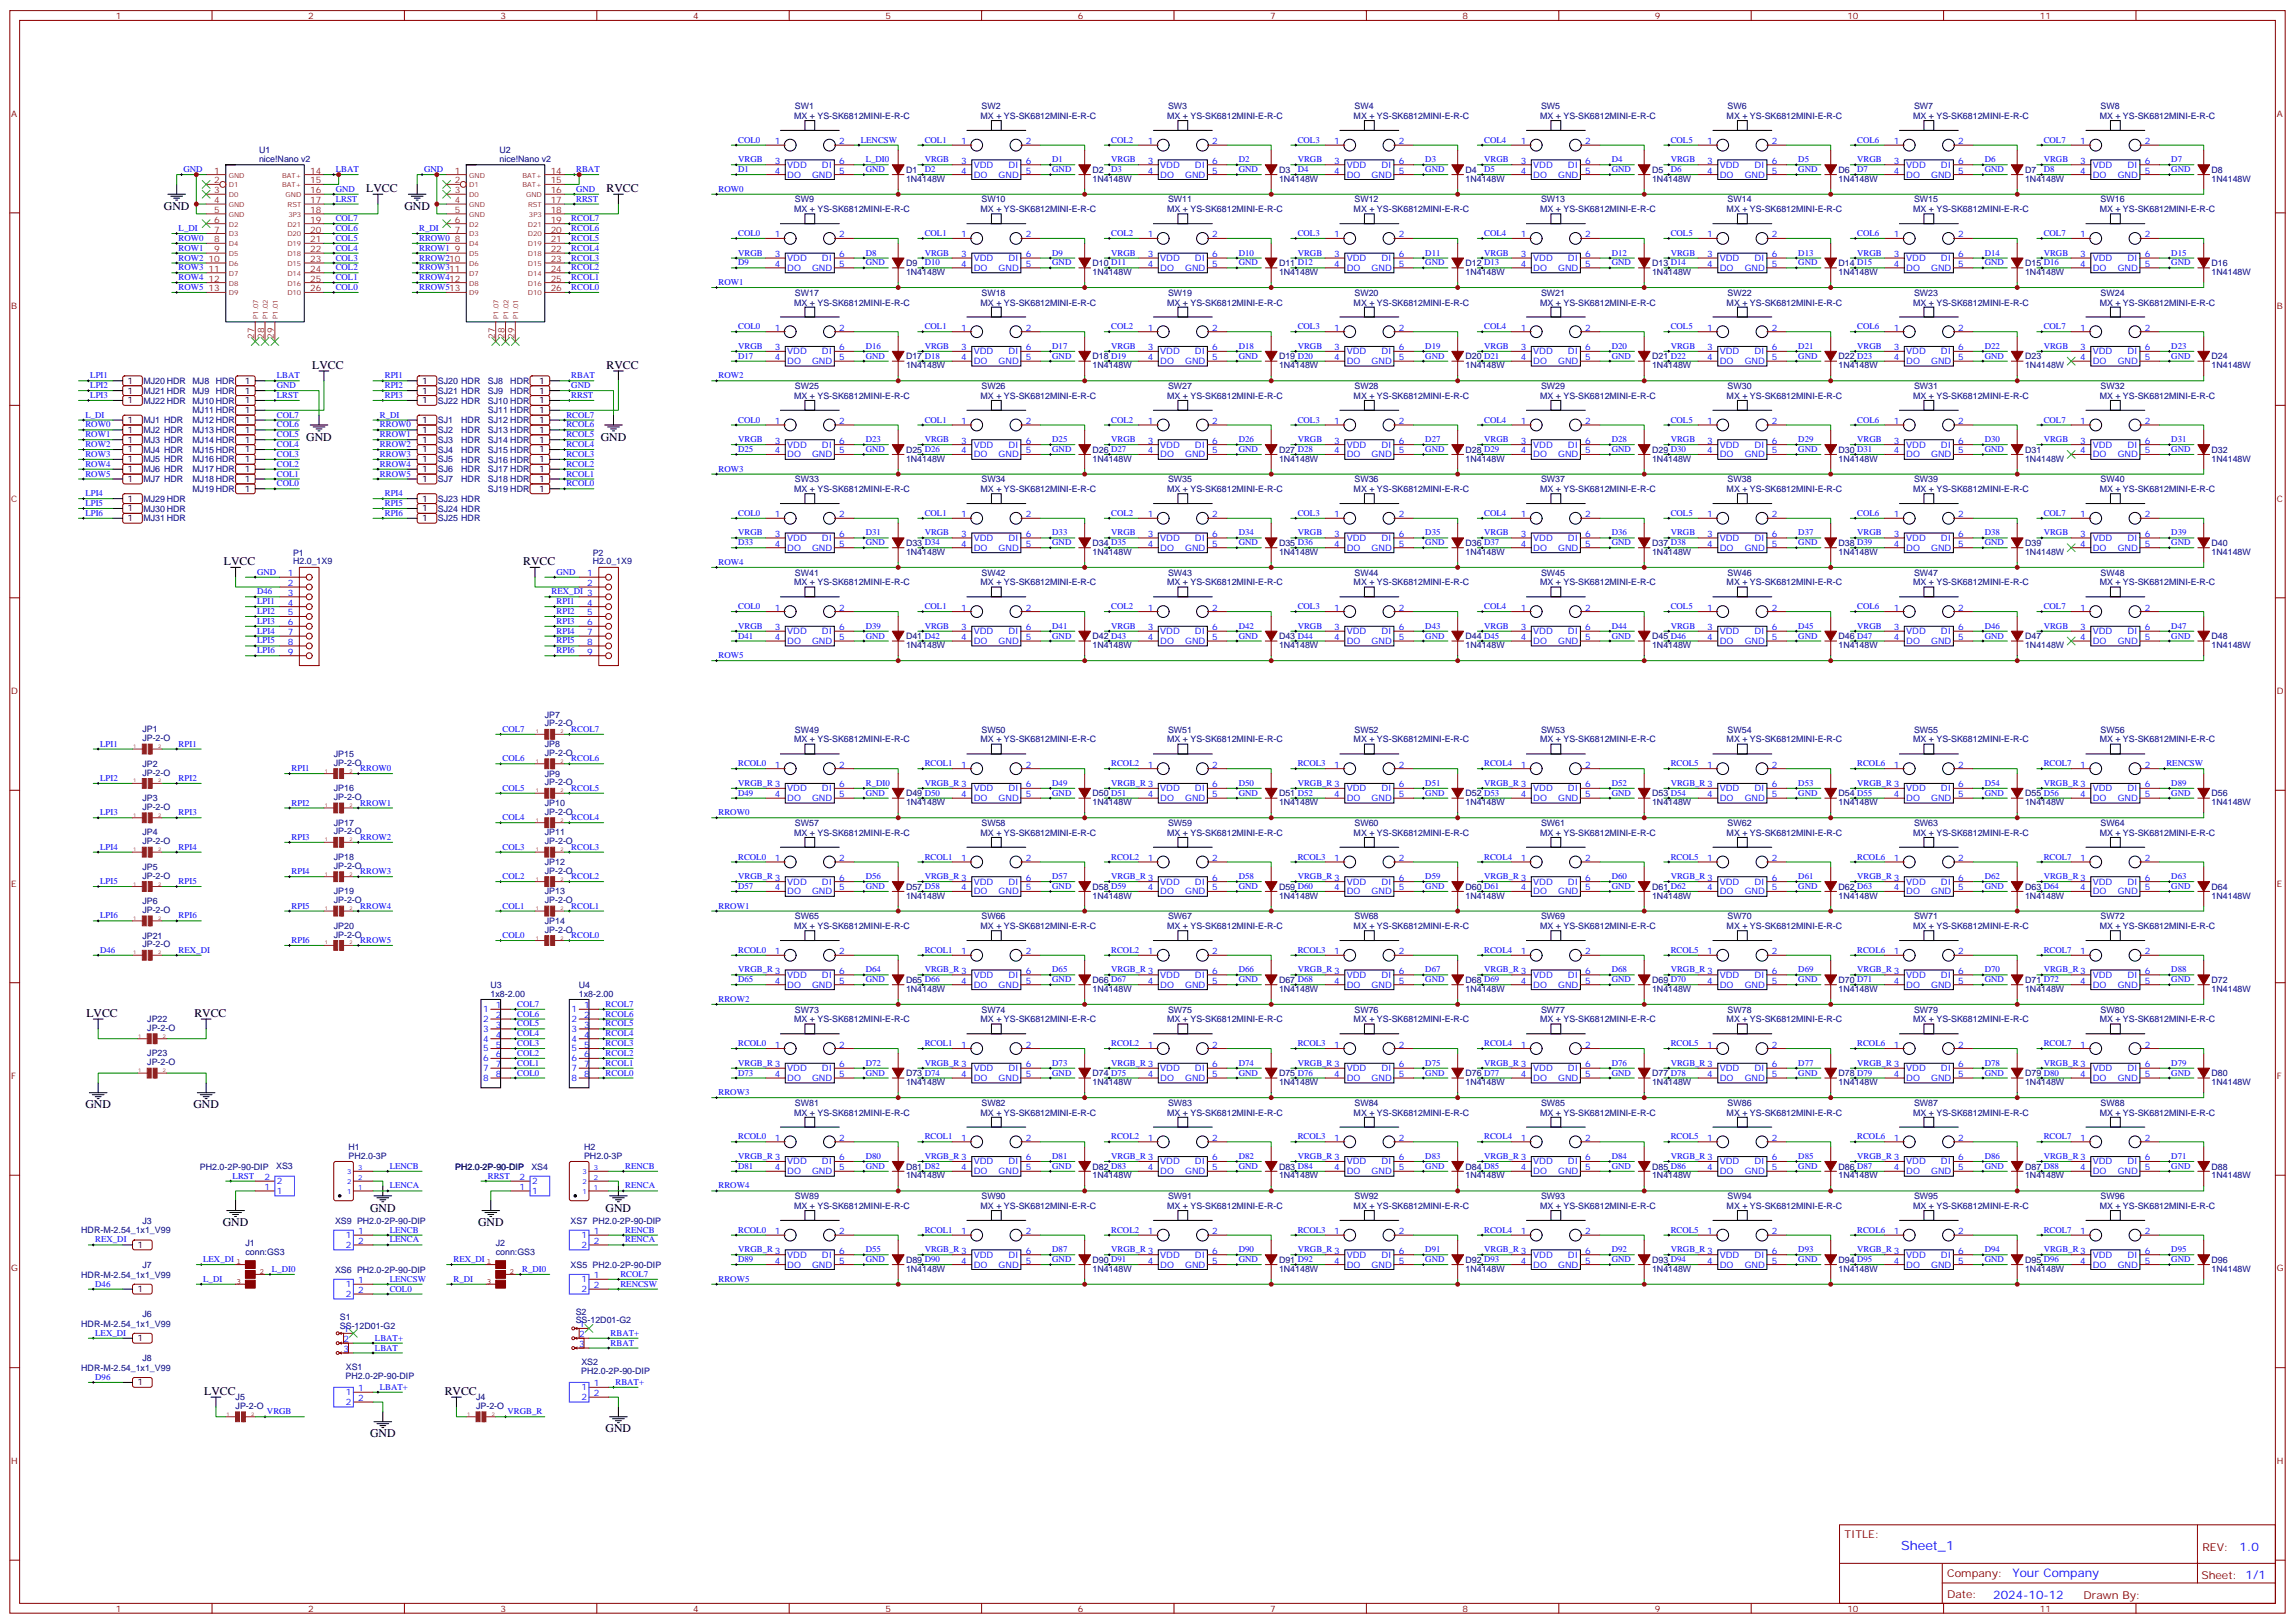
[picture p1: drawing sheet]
<svg xmlns="http://www.w3.org/2000/svg" width="825mm" height="583mm" viewBox="0 0 825 583" stroke-linecap="round" stroke-linejoin="round" font-family="sans-serif">
<defs><g id="words">
<text font-size="4.6" fill="#00f" x="683.2" y="556.8">Sheet_1</text>
<g font-size="4.2">
<text x="131.6" y="69.1">LVCC</text>
<text x="218" y="69.1">RVCC</text>
<text x="58.9" y="75.4">GND</text>
<text x="145.3" y="75.4">GND</text>
<text x="112.2" y="132.6">LVCC</text>
<text x="218" y="132.6">RVCC</text>
<text x="110.1" y="158.3">GND</text>
<text x="215.9" y="158.3">GND</text>
<text x="80.4" y="203.1">LVCC</text>
<text x="188" y="203.1">RVCC</text>
<text x="31" y="365.4">LVCC</text>
<text x="69.8" y="365.4">RVCC</text>
<text x="30.7" y="398.2">GND</text>
<text x="69.5" y="398.2">GND</text>
<text x="133" y="435.3">GND</text>
<text x="217.7" y="435.3">GND</text>
<text x="80.1" y="440.5">GND</text>
<text x="171.8" y="440.5">GND</text>
<text x="73.4" y="501.2">LVCC</text>
<text x="159.8" y="501.2">RVCC</text>
<text x="217.7" y="514.6">GND</text>
<text x="133" y="516.4">GND</text>
</g>
<g font-size="4.2" fill="#00f">
<text x="804.9" y="557.1">1.0</text>
<text x="723.3" y="566.6">Your Company</text>
<text x="716.4" y="574.4">2024-10-12</text>
</g>
<g font-size="3.9" fill="#800">
<text x="662.9" y="552.4">TITLE:</text>
<text x="791.5" y="557.1">REV:</text>
<text x="699.8" y="566.6">Company:</text>
<text x="791.1" y="567.2">Sheet: 1/1</text>
<text x="699.8" y="574.3">Date:</text>
<text x="748.8" y="574.3">Drawn By:</text>
</g>
<g font-size="3.2" fill="#800">
<text x="41.6" y="6.8">1</text>
<text x="110.8" y="6.8">2</text>
<text x="179.9" y="6.8">3</text>
<text x="249.1" y="6.8">4</text>
<text x="318.2" y="6.8">5</text>
<text x="387.3" y="6.8">6</text>
<text x="456.5" y="6.8">7</text>
<text x="525.6" y="6.8">8</text>
<text x="594.8" y="6.8">9</text>
<text x="663.9" y="6.8">10</text>
<text x="733.1" y="6.8">11</text>
<text x="4.1" y="41.9">A</text>
<text x="818.3" y="41.9">A</text>
<text x="4.1" y="111.1">B</text>
<text x="818.3" y="111.1">B</text>
<text x="4.1" y="180.2">C</text>
<text x="818.3" y="180.2">C</text>
<text x="4.1" y="249.3">D</text>
<text x="818.3" y="249.3">D</text>
<text x="4.1" y="318.5">E</text>
<text x="818.3" y="318.5">E</text>
<text x="4.1" y="387.6">F</text>
<text x="818.3" y="387.6">F</text>
<text x="4.1" y="456.8">G</text>
<text x="818.3" y="456.8">G</text>
<text x="4.1" y="525.9">H</text>
<text x="818.3" y="525.9">H</text>
<text x="41.6" y="579">1</text>
<text x="110.8" y="579">2</text>
<text x="179.9" y="579">3</text>
<text x="249.1" y="579">4</text>
<text x="318.2" y="579">5</text>
<text x="387.3" y="579">6</text>
<text x="456.5" y="579">7</text>
<text x="525.6" y="579">8</text>
<text x="594.8" y="579">9</text>
<text x="663.9" y="579">10</text>
<text x="733.1" y="579">11</text>
</g>
<g font-size="3.2" fill="#000080">
<text x="285.7" y="39.2">SW1</text>
<text x="352.7" y="39.2">SW2</text>
<text x="419.8" y="39.2">SW3</text>
<text x="486.8" y="39.2">SW4</text>
<text x="553.8" y="39.2">SW5</text>
<text x="620.9" y="39.2">SW6</text>
<text x="687.9" y="39.2">SW7</text>
<text x="754.9" y="39.2">SW8</text>
<text x="285.4" y="42.7">MX + YS-SK6812MINI-E-R-C</text>
<text x="352.4" y="42.7">MX + YS-SK6812MINI-E-R-C</text>
<text x="419.5" y="42.7">MX + YS-SK6812MINI-E-R-C</text>
<text x="486.5" y="42.7">MX + YS-SK6812MINI-E-R-C</text>
<text x="553.5" y="42.7">MX + YS-SK6812MINI-E-R-C</text>
<text x="620.5" y="42.7">MX + YS-SK6812MINI-E-R-C</text>
<text x="687.6" y="42.7">MX + YS-SK6812MINI-E-R-C</text>
<text x="754.6" y="42.7">MX + YS-SK6812MINI-E-R-C</text>
<text x="93.1" y="58">nice!Nano v2</text>
<text x="93.1" y="54.9">U1</text>
<text x="179.5" y="58">nice!Nano v2</text>
<text x="179.5" y="54.9">U2</text>
<text x="325.6" y="65.3">1N4148W</text>
<text x="325.6" y="62.1">D1</text>
<text x="392.6" y="65.3">1N4148W</text>
<text x="392.6" y="62.1">D2</text>
<text x="459.7" y="65.3">1N4148W</text>
<text x="459.7" y="62.1">D3</text>
<text x="526.7" y="65.3">1N4148W</text>
<text x="526.7" y="62.1">D4</text>
<text x="593.7" y="65.3">1N4148W</text>
<text x="593.7" y="62.1">D5</text>
<text x="660.8" y="65.3">1N4148W</text>
<text x="660.8" y="62.1">D6</text>
<text x="727.8" y="65.3">1N4148W</text>
<text x="727.8" y="62.1">D7</text>
<text x="794.8" y="65.3">1N4148W</text>
<text x="794.8" y="62.1">D8</text>
<text x="285.4" y="76.2">MX + YS-SK6812MINI-E-R-C</text>
<text x="285.7" y="72.7">SW9</text>
<text x="352.4" y="76.2">MX + YS-SK6812MINI-E-R-C</text>
<text x="352.7" y="72.7">SW10</text>
<text x="419.5" y="76.2">MX + YS-SK6812MINI-E-R-C</text>
<text x="419.8" y="72.7">SW11</text>
<text x="486.5" y="76.2">MX + YS-SK6812MINI-E-R-C</text>
<text x="486.8" y="72.7">SW12</text>
<text x="553.5" y="76.2">MX + YS-SK6812MINI-E-R-C</text>
<text x="553.8" y="72.7">SW13</text>
<text x="620.5" y="76.2">MX + YS-SK6812MINI-E-R-C</text>
<text x="620.9" y="72.7">SW14</text>
<text x="687.6" y="76.2">MX + YS-SK6812MINI-E-R-C</text>
<text x="687.9" y="72.7">SW15</text>
<text x="754.6" y="76.2">MX + YS-SK6812MINI-E-R-C</text>
<text x="754.9" y="72.7">SW16</text>
<text x="325.6" y="95.6">D9</text>
<text x="392.6" y="95.6">D10 D11</text>
<text x="459.7" y="95.6">D11 D12</text>
<text x="526.7" y="95.6">D12 D13</text>
<text x="593.7" y="95.6">D13 D14</text>
<text x="660.8" y="95.6">D14 D15</text>
<text x="727.8" y="95.6">D15 D16</text>
<text x="794.8" y="95.6">D16</text>
<text x="325.6" y="98.8">1N4148W</text>
<text x="392.6" y="98.8">1N4148W</text>
<text x="459.7" y="98.8">1N4148W</text>
<text x="526.7" y="98.8">1N4148W</text>
<text x="593.7" y="98.8">1N4148W</text>
<text x="660.8" y="98.8">1N4148W</text>
<text x="727.8" y="98.8">1N4148W</text>
<text x="794.8" y="98.8">1N4148W</text>
<text x="285.7" y="106.2">SW17</text>
<text x="352.7" y="106.2">SW18</text>
<text x="419.8" y="106.2">SW19</text>
<text x="486.8" y="106.2">SW20</text>
<text x="553.8" y="106.2">SW21</text>
<text x="620.9" y="106.2">SW22</text>
<text x="687.9" y="106.2">SW23</text>
<text x="754.9" y="106.2">SW24</text>
<text x="285.4" y="109.8">MX + YS-SK6812MINI-E-R-C</text>
<text x="352.4" y="109.8">MX + YS-SK6812MINI-E-R-C</text>
<text x="419.5" y="109.8">MX + YS-SK6812MINI-E-R-C</text>
<text x="486.5" y="109.8">MX + YS-SK6812MINI-E-R-C</text>
<text x="553.5" y="109.8">MX + YS-SK6812MINI-E-R-C</text>
<text x="620.5" y="109.8">MX + YS-SK6812MINI-E-R-C</text>
<text x="687.6" y="109.8">MX + YS-SK6812MINI-E-R-C</text>
<text x="754.6" y="109.8">MX + YS-SK6812MINI-E-R-C</text>
<text x="325.6" y="129.1">D17 D18</text>
<text x="392.6" y="129.1">D18 D19</text>
<text x="459.7" y="129.1">D19 D20</text>
<text x="526.7" y="129.1">D20 D21</text>
<text x="593.7" y="129.1">D21 D22</text>
<text x="660.8" y="129.1">D22 D23</text>
<text x="727.8" y="129.1">D23</text>
<text x="794.8" y="129.1">D24</text>
<text x="51.6" y="137.9">MJ20 HDR</text>
<text x="69.2" y="137.9">MJ8</text>
<text x="77.6" y="137.9">HDR</text>
<text x="157.4" y="137.9">SJ20 HDR</text>
<text x="175.3" y="138">SJ8</text>
<text x="183.4" y="137.9">HDR</text>
<text x="325.6" y="132.3">1N4148W</text>
<text x="392.6" y="132.3">1N4148W</text>
<text x="459.7" y="132.3">1N4148W</text>
<text x="526.7" y="132.3">1N4148W</text>
<text x="593.7" y="132.3">1N4148W</text>
<text x="660.8" y="132.3">1N4148W</text>
<text x="727.8" y="132.3">1N4148W</text>
<text x="794.8" y="132.3">1N4148W</text>
<text x="51.6" y="141.4">MJ21 HDR</text>
<text x="69.2" y="141.4">MJ9</text>
<text x="77.6" y="141.4">HDR</text>
<text x="157.4" y="141.4">SJ21 HDR</text>
<text x="175.3" y="141.5">SJ9</text>
<text x="183.4" y="141.5">HDR</text>
<text x="285.4" y="143.3">MX + YS-SK6812MINI-E-R-C</text>
<text x="285.7" y="139.7">SW25</text>
<text x="352.4" y="143.3">MX + YS-SK6812MINI-E-R-C</text>
<text x="352.7" y="139.7">SW26</text>
<text x="419.5" y="143.3">MX + YS-SK6812MINI-E-R-C</text>
<text x="419.8" y="139.7">SW27</text>
<text x="486.5" y="143.3">MX + YS-SK6812MINI-E-R-C</text>
<text x="486.8" y="139.7">SW28</text>
<text x="553.5" y="143.3">MX + YS-SK6812MINI-E-R-C</text>
<text x="553.8" y="139.7">SW29</text>
<text x="620.5" y="143.3">MX + YS-SK6812MINI-E-R-C</text>
<text x="620.9" y="139.7">SW30</text>
<text x="687.6" y="143.3">MX + YS-SK6812MINI-E-R-C</text>
<text x="687.9" y="139.7">SW31</text>
<text x="754.6" y="143.3">MX + YS-SK6812MINI-E-R-C</text>
<text x="754.9" y="139.7">SW32</text>
<text x="51.6" y="145">MJ22 HDR</text>
<text x="69.2" y="145">MJ10 HDR</text>
<text x="69.2" y="148.5">MJ11 HDR</text>
<text x="157.4" y="145">SJ22 HDR</text>
<text x="175.3" y="145">SJ10 HDR</text>
<text x="175.3" y="148.5">SJ11 HDR</text>
<text x="51.6" y="152">MJ1 HDR</text>
<text x="51.6" y="155.6">MJ2 HDR</text>
<text x="69.2" y="152">MJ12 HDR</text>
<text x="69.2" y="155.6">MJ13 HDR</text>
<text x="157.4" y="152">SJ1</text>
<text x="157.4" y="155.6">SJ2</text>
<text x="165.8" y="152.1">HDR</text>
<text x="165.8" y="155.6">HDR</text>
<text x="175.3" y="152.1">SJ12 HDR</text>
<text x="175.3" y="155.6">SJ13 HDR</text>
<text x="51.6" y="159.1">MJ3 HDR</text>
<text x="69.2" y="159.1">MJ14 HDR</text>
<text x="157.4" y="159.1">SJ3</text>
<text x="165.8" y="159.1">HDR</text>
<text x="175.3" y="159.1">SJ14 HDR</text>
<text x="51.6" y="162.6">MJ4 HDR</text>
<text x="51.6" y="166.1">MJ5 HDR</text>
<text x="69.2" y="162.6">MJ15 HDR</text>
<text x="69.2" y="166.1">MJ16 HDR</text>
<text x="157.4" y="162.6">SJ4</text>
<text x="157.4" y="166.1">SJ5</text>
<text x="165.8" y="162.6">HDR</text>
<text x="165.8" y="166.2">HDR</text>
<text x="175.3" y="162.6">SJ15 HDR</text>
<text x="175.3" y="166.2">SJ16 HDR</text>
<text x="325.6" y="165.8">1N4148W</text>
<text x="325.6" y="162.6">D25 D26</text>
<text x="392.6" y="165.8">1N4148W</text>
<text x="392.6" y="162.6">D26 D27</text>
<text x="459.7" y="165.8">1N4148W</text>
<text x="459.7" y="162.6">D27 D28</text>
<text x="526.7" y="165.8">1N4148W</text>
<text x="526.7" y="162.6">D28 D29</text>
<text x="593.7" y="165.8">1N4148W</text>
<text x="593.7" y="162.6">D29 D30</text>
<text x="660.8" y="165.8">1N4148W</text>
<text x="660.8" y="162.6">D30 D31</text>
<text x="727.8" y="165.8">1N4148W</text>
<text x="727.8" y="162.6">D31</text>
<text x="794.8" y="165.8">1N4148W</text>
<text x="794.8" y="162.6">D32</text>
<text x="51.6" y="169.7">MJ6 HDR</text>
<text x="51.6" y="173.2">MJ7 HDR</text>
<text x="69.2" y="169.7">MJ17 HDR</text>
<text x="69.2" y="173.2">MJ18 HDR</text>
<text x="157.4" y="169.7">SJ6</text>
<text x="157.4" y="173.2">SJ7</text>
<text x="165.8" y="169.7">HDR</text>
<text x="165.8" y="173.2">HDR</text>
<text x="175.3" y="169.7">SJ17 HDR</text>
<text x="175.3" y="173.2">SJ18 HDR</text>
<text x="285.7" y="173.3">SW33</text>
<text x="352.7" y="173.3">SW34</text>
<text x="419.8" y="173.3">SW35</text>
<text x="486.8" y="173.3">SW36</text>
<text x="553.8" y="173.3">SW37</text>
<text x="620.9" y="173.3">SW38</text>
<text x="687.9" y="173.3">SW39</text>
<text x="754.9" y="173.3">SW40</text>
<text x="69.2" y="176.7">MJ19 HDR</text>
<text x="175.3" y="176.8">SJ19 HDR</text>
<text x="285.4" y="176.8">MX + YS-SK6812MINI-E-R-C</text>
<text x="352.4" y="176.8">MX + YS-SK6812MINI-E-R-C</text>
<text x="419.5" y="176.8">MX + YS-SK6812MINI-E-R-C</text>
<text x="486.5" y="176.8">MX + YS-SK6812MINI-E-R-C</text>
<text x="553.5" y="176.8">MX + YS-SK6812MINI-E-R-C</text>
<text x="620.5" y="176.8">MX + YS-SK6812MINI-E-R-C</text>
<text x="687.6" y="176.8">MX + YS-SK6812MINI-E-R-C</text>
<text x="754.6" y="176.8">MX + YS-SK6812MINI-E-R-C</text>
<text x="51.6" y="183.8">MJ30 HDR</text>
<text x="51.6" y="180.3">MJ29 HDR</text>
<text x="157.4" y="180.3">SJ23 HDR</text>
<text x="157.4" y="183.8">SJ24 HDR</text>
<text x="51.6" y="187.3">MJ31 HDR</text>
<text x="157.4" y="187.3">SJ25 HDR</text>
<text x="325.6" y="196.2">D33 D34</text>
<text x="392.6" y="196.2">D34 D35</text>
<text x="459.7" y="196.2">D35 D36</text>
<text x="526.7" y="196.2">D36 D37</text>
<text x="593.7" y="196.2">D37 D38</text>
<text x="660.8" y="196.2">D38 D39</text>
<text x="727.8" y="196.2">D39</text>
<text x="794.8" y="196.2">D40</text>
<text x="105.3" y="202.8">H2.0_1X9</text>
<text x="105.3" y="199.7">P1</text>
<text x="213" y="202.8">H2.0_1X9</text>
<text x="213" y="199.6">P2</text>
<text x="325.6" y="199.3">1N4148W</text>
<text x="392.6" y="199.3">1N4148W</text>
<text x="459.7" y="199.3">1N4148W</text>
<text x="526.7" y="199.3">1N4148W</text>
<text x="593.7" y="199.3">1N4148W</text>
<text x="660.8" y="199.3">1N4148W</text>
<text x="727.8" y="199.3">1N4148W</text>
<text x="794.8" y="199.3">1N4148W</text>
<text x="285.7" y="206.8">SW41</text>
<text x="352.7" y="206.8">SW42</text>
<text x="419.8" y="206.8">SW43</text>
<text x="486.8" y="206.8">SW44</text>
<text x="553.8" y="206.8">SW45</text>
<text x="620.9" y="206.8">SW46</text>
<text x="687.9" y="206.8">SW47</text>
<text x="754.9" y="206.8">SW48</text>
<text x="285.4" y="210.3">MX + YS-SK6812MINI-E-R-C</text>
<text x="352.4" y="210.3">MX + YS-SK6812MINI-E-R-C</text>
<text x="419.5" y="210.3">MX + YS-SK6812MINI-E-R-C</text>
<text x="486.5" y="210.3">MX + YS-SK6812MINI-E-R-C</text>
<text x="553.5" y="210.3">MX + YS-SK6812MINI-E-R-C</text>
<text x="620.5" y="210.3">MX + YS-SK6812MINI-E-R-C</text>
<text x="687.6" y="210.3">MX + YS-SK6812MINI-E-R-C</text>
<text x="754.6" y="210.3">MX + YS-SK6812MINI-E-R-C</text>
<text x="325.6" y="232.9">1N4148W</text>
<text x="325.6" y="229.7">D41 D42</text>
<text x="392.6" y="232.9">1N4148W</text>
<text x="392.6" y="229.7">D42 D43</text>
<text x="459.7" y="232.9">1N4148W</text>
<text x="459.7" y="229.7">D43 D44</text>
<text x="526.7" y="232.9">1N4148W</text>
<text x="526.7" y="229.7">D44 D45</text>
<text x="593.7" y="232.9">1N4148W</text>
<text x="593.7" y="229.7">D45 D46</text>
<text x="660.8" y="232.9">1N4148W</text>
<text x="660.8" y="229.7">D46 D47</text>
<text x="727.8" y="232.9">1N4148W</text>
<text x="727.8" y="229.7">D47</text>
<text x="794.8" y="232.9">1N4148W</text>
<text x="794.8" y="229.7">D48</text>
<text x="195.8" y="257.8">JP7</text>
<text x="51.2" y="263.1">JP1</text>
<text x="195.8" y="261">JP-2-O</text>
<text x="285.7" y="263.2">SW49</text>
<text x="352.7" y="263.2">SW50</text>
<text x="419.8" y="263.2">SW51</text>
<text x="486.8" y="263.2">SW52</text>
<text x="553.8" y="263.2">SW53</text>
<text x="620.9" y="263.2">SW54</text>
<text x="687.9" y="263.2">SW55</text>
<text x="754.9" y="263.2">SW56</text>
<text x="51.2" y="266.3">JP-2-O</text>
<text x="195.8" y="268.4">JP8</text>
<text x="285.4" y="266.7">MX + YS-SK6812MINI-E-R-C</text>
<text x="352.4" y="266.7">MX + YS-SK6812MINI-E-R-C</text>
<text x="419.5" y="266.7">MX + YS-SK6812MINI-E-R-C</text>
<text x="486.5" y="266.7">MX + YS-SK6812MINI-E-R-C</text>
<text x="553.5" y="266.7">MX + YS-SK6812MINI-E-R-C</text>
<text x="620.5" y="266.7">MX + YS-SK6812MINI-E-R-C</text>
<text x="687.6" y="266.7">MX + YS-SK6812MINI-E-R-C</text>
<text x="754.6" y="266.7">MX + YS-SK6812MINI-E-R-C</text>
<text x="51.2" y="275.4">JP2</text>
<text x="120" y="275.1">JP-2-O</text>
<text x="120" y="271.9">JP15</text>
<text x="195.8" y="271.6">JP-2-O</text>
<text x="51.2" y="278.6">JP-2-O</text>
<text x="195.8" y="279">JP9</text>
<text x="51.2" y="287.8">JP3</text>
<text x="120" y="287.4">JP-2-O</text>
<text x="120" y="284.3">JP16</text>
<text x="195.8" y="282.2">JP-2-O</text>
<text x="325.6" y="286.1">D49 D50</text>
<text x="392.6" y="286.1">D50 D51</text>
<text x="459.7" y="286.1">D51 D52</text>
<text x="526.7" y="286.1">D52 D53</text>
<text x="593.7" y="286.1">D53 D54</text>
<text x="660.8" y="286.1">D54 D55</text>
<text x="727.8" y="286.1">D55 D56</text>
<text x="794.8" y="286.1">D56</text>
<text x="51.2" y="291">JP-2-O</text>
<text x="195.8" y="292.7">JP-2-O</text>
<text x="195.8" y="289.6">JP10</text>
<text x="325.6" y="289.3">1N4148W</text>
<text x="392.6" y="289.3">1N4148W</text>
<text x="459.7" y="289.3">1N4148W</text>
<text x="526.7" y="289.3">1N4148W</text>
<text x="593.7" y="289.3">1N4148W</text>
<text x="660.8" y="289.3">1N4148W</text>
<text x="727.8" y="289.3">1N4148W</text>
<text x="794.8" y="289.3">1N4148W</text>
<text x="120" y="299.8">JP-2-O</text>
<text x="120" y="296.6">JP17</text>
<text x="285.7" y="296.7">SW57</text>
<text x="352.7" y="296.7">SW58</text>
<text x="419.8" y="296.7">SW59</text>
<text x="486.8" y="296.7">SW60</text>
<text x="553.8" y="296.7">SW61</text>
<text x="620.9" y="296.7">SW62</text>
<text x="687.9" y="296.7">SW63</text>
<text x="754.9" y="296.7">SW64</text>
<text x="51.2" y="303.3">JP-2-O</text>
<text x="51.2" y="300.1">JP4</text>
<text x="195.8" y="303.3">JP-2-O</text>
<text x="195.8" y="300.1">JP11</text>
<text x="285.4" y="300.3">MX + YS-SK6812MINI-E-R-C</text>
<text x="352.4" y="300.3">MX + YS-SK6812MINI-E-R-C</text>
<text x="419.5" y="300.3">MX + YS-SK6812MINI-E-R-C</text>
<text x="486.5" y="300.3">MX + YS-SK6812MINI-E-R-C</text>
<text x="553.5" y="300.3">MX + YS-SK6812MINI-E-R-C</text>
<text x="620.5" y="300.3">MX + YS-SK6812MINI-E-R-C</text>
<text x="687.6" y="300.3">MX + YS-SK6812MINI-E-R-C</text>
<text x="754.6" y="300.3">MX + YS-SK6812MINI-E-R-C</text>
<text x="120" y="309">JP18</text>
<text x="195.8" y="310.7">JP12</text>
<text x="51.2" y="315.7">JP-2-O</text>
<text x="51.2" y="312.5">JP5</text>
<text x="120" y="312.1">JP-2-O</text>
<text x="195.8" y="313.9">JP-2-O</text>
<text x="120" y="321.3">JP19</text>
<text x="195.8" y="321.3">JP13</text>
<text x="325.6" y="322.8">1N4148W</text>
<text x="325.6" y="319.6">D57 D58</text>
<text x="392.6" y="322.8">1N4148W</text>
<text x="392.6" y="319.6">D58 D59</text>
<text x="459.7" y="322.8">1N4148W</text>
<text x="459.7" y="319.6">D59 D60</text>
<text x="526.7" y="322.8">1N4148W</text>
<text x="526.7" y="319.6">D60 D61</text>
<text x="593.7" y="322.8">1N4148W</text>
<text x="593.7" y="319.6">D61 D62</text>
<text x="660.8" y="322.8">1N4148W</text>
<text x="660.8" y="319.6">D62 D63</text>
<text x="727.8" y="322.8">1N4148W</text>
<text x="727.8" y="319.6">D63 D64</text>
<text x="794.8" y="322.8">1N4148W</text>
<text x="794.8" y="319.6">D64</text>
<text x="51.2" y="328">JP-2-O</text>
<text x="51.2" y="324.8">JP6</text>
<text x="120" y="324.5">JP-2-O</text>
<text x="195.8" y="324.5">JP-2-O</text>
<text x="120" y="333.7">JP20</text>
<text x="195.8" y="335.1">JP-2-O</text>
<text x="195.8" y="331.9">JP14</text>
<text x="285.4" y="333.8">MX + YS-SK6812MINI-E-R-C</text>
<text x="285.7" y="330.2">SW65</text>
<text x="352.4" y="333.8">MX + YS-SK6812MINI-E-R-C</text>
<text x="352.7" y="330.2">SW66</text>
<text x="419.5" y="333.8">MX + YS-SK6812MINI-E-R-C</text>
<text x="419.8" y="330.2">SW67</text>
<text x="486.5" y="333.8">MX + YS-SK6812MINI-E-R-C</text>
<text x="486.8" y="330.2">SW68</text>
<text x="553.5" y="333.8">MX + YS-SK6812MINI-E-R-C</text>
<text x="553.8" y="330.2">SW69</text>
<text x="620.5" y="333.8">MX + YS-SK6812MINI-E-R-C</text>
<text x="620.9" y="330.2">SW70</text>
<text x="687.6" y="333.8">MX + YS-SK6812MINI-E-R-C</text>
<text x="687.9" y="330.2">SW71</text>
<text x="754.6" y="333.8">MX + YS-SK6812MINI-E-R-C</text>
<text x="754.9" y="330.2">SW72</text>
<text x="51.2" y="340.4">JP-2-O</text>
<text x="51.2" y="337.2">JP21</text>
<text x="120" y="336.8">JP-2-O</text>
<text x="325.6" y="353.1">D65 D66</text>
<text x="392.6" y="353.1">D66 D67</text>
<text x="459.7" y="353.1">D67 D68</text>
<text x="526.7" y="353.1">D68 D69</text>
<text x="593.7" y="353.1">D69 D70</text>
<text x="660.8" y="353.1">D70 D71</text>
<text x="727.8" y="353.1">D71 D72</text>
<text x="794.8" y="353.1">D72</text>
<text x="176.3" y="358">1x8-2.00</text>
<text x="176.3" y="354.9">U3</text>
<text x="208.1" y="358">1x8-2.00</text>
<text x="208.1" y="354.9">U4</text>
<text x="325.6" y="356.3">1N4148W</text>
<text x="392.6" y="356.3">1N4148W</text>
<text x="459.7" y="356.3">1N4148W</text>
<text x="526.7" y="356.3">1N4148W</text>
<text x="593.7" y="356.3">1N4148W</text>
<text x="660.8" y="356.3">1N4148W</text>
<text x="727.8" y="356.3">1N4148W</text>
<text x="794.8" y="356.3">1N4148W</text>
<text x="285.7" y="363.8">SW73</text>
<text x="352.7" y="363.8">SW74</text>
<text x="419.8" y="363.8">SW75</text>
<text x="486.8" y="363.8">SW76</text>
<text x="553.8" y="363.8">SW77</text>
<text x="620.9" y="363.8">SW78</text>
<text x="687.9" y="363.8">SW79</text>
<text x="754.9" y="363.8">SW80</text>
<text x="52.9" y="370.3">JP-2-O</text>
<text x="52.9" y="367.2">JP22</text>
<text x="285.4" y="367.3">MX + YS-SK6812MINI-E-R-C</text>
<text x="352.4" y="367.3">MX + YS-SK6812MINI-E-R-C</text>
<text x="419.5" y="367.3">MX + YS-SK6812MINI-E-R-C</text>
<text x="486.5" y="367.3">MX + YS-SK6812MINI-E-R-C</text>
<text x="553.5" y="367.3">MX + YS-SK6812MINI-E-R-C</text>
<text x="620.5" y="367.3">MX + YS-SK6812MINI-E-R-C</text>
<text x="687.6" y="367.3">MX + YS-SK6812MINI-E-R-C</text>
<text x="754.6" y="367.3">MX + YS-SK6812MINI-E-R-C</text>
<text x="52.9" y="382.7">JP-2-O</text>
<text x="52.9" y="379.5">JP23</text>
<text x="325.6" y="389.8">1N4148W</text>
<text x="325.6" y="386.7">D73 D74</text>
<text x="392.6" y="389.8">1N4148W</text>
<text x="392.6" y="386.7">D74 D75</text>
<text x="459.7" y="389.8">1N4148W</text>
<text x="459.7" y="386.7">D75 D76</text>
<text x="526.7" y="389.8">1N4148W</text>
<text x="526.7" y="386.7">D76 D77</text>
<text x="593.7" y="389.8">1N4148W</text>
<text x="593.7" y="386.7">D77 D78</text>
<text x="660.8" y="389.8">1N4148W</text>
<text x="660.8" y="386.7">D78 D79</text>
<text x="727.8" y="389.8">1N4148W</text>
<text x="727.8" y="386.7">D79 D80</text>
<text x="794.8" y="389.8">1N4148W</text>
<text x="794.8" y="386.7">D80</text>
<text x="285.4" y="400.8">MX + YS-SK6812MINI-E-R-C</text>
<text x="285.7" y="397.3">SW81</text>
<text x="352.4" y="400.8">MX + YS-SK6812MINI-E-R-C</text>
<text x="352.7" y="397.3">SW82</text>
<text x="419.5" y="400.8">MX + YS-SK6812MINI-E-R-C</text>
<text x="419.8" y="397.3">SW83</text>
<text x="486.5" y="400.8">MX + YS-SK6812MINI-E-R-C</text>
<text x="486.8" y="397.3">SW84</text>
<text x="553.5" y="400.8">MX + YS-SK6812MINI-E-R-C</text>
<text x="553.8" y="397.3">SW85</text>
<text x="620.5" y="400.8">MX + YS-SK6812MINI-E-R-C</text>
<text x="620.9" y="397.3">SW86</text>
<text x="687.6" y="400.8">MX + YS-SK6812MINI-E-R-C</text>
<text x="687.9" y="397.3">SW87</text>
<text x="754.6" y="400.8">MX + YS-SK6812MINI-E-R-C</text>
<text x="754.9" y="397.3">SW88</text>
<text x="125.2" y="413">H1</text>
<text x="209.9" y="413">H2</text>
<text x="125.2" y="416.2">PH2.0-3P</text>
<text x="209.9" y="416.2">PH2.0-3P</text>
<text x="71.9" y="420.2">PH2.0-2P-90-DIP</text>
<text x="99.2" y="420.1">XS3</text>
<text x="163.6" y="420.2">PH2.0-2P-90-DIP</text>
<text x="191" y="420.2">XS4</text>
<text x="325.6" y="423.4">1N4148W</text>
<text x="325.6" y="420.2">D81 D82</text>
<text x="392.6" y="423.4">1N4148W</text>
<text x="392.6" y="420.2">D82 D83</text>
<text x="459.7" y="423.4">1N4148W</text>
<text x="459.7" y="420.2">D83 D84</text>
<text x="526.7" y="423.4">1N4148W</text>
<text x="526.7" y="420.2">D84 D85</text>
<text x="593.7" y="423.4">1N4148W</text>
<text x="593.7" y="420.2">D85 D86</text>
<text x="660.8" y="423.4">1N4148W</text>
<text x="660.8" y="420.2">D86 D87</text>
<text x="727.8" y="423.4">1N4148W</text>
<text x="727.8" y="420.2">D87 D88</text>
<text x="794.8" y="423.4">1N4148W</text>
<text x="794.8" y="420.2">D88</text>
<text x="285.7" y="430.8">SW89</text>
<text x="352.7" y="430.8">SW90</text>
<text x="419.8" y="430.8">SW91</text>
<text x="486.8" y="430.8">SW92</text>
<text x="553.8" y="430.8">SW93</text>
<text x="620.9" y="430.8">SW94</text>
<text x="687.9" y="430.8">SW95</text>
<text x="754.9" y="430.8">SW96</text>
<text x="285.4" y="434.3">MX + YS-SK6812MINI-E-R-C</text>
<text x="352.4" y="434.3">MX + YS-SK6812MINI-E-R-C</text>
<text x="419.5" y="434.3">MX + YS-SK6812MINI-E-R-C</text>
<text x="486.5" y="434.3">MX + YS-SK6812MINI-E-R-C</text>
<text x="553.5" y="434.3">MX + YS-SK6812MINI-E-R-C</text>
<text x="620.5" y="434.3">MX + YS-SK6812MINI-E-R-C</text>
<text x="687.6" y="434.3">MX + YS-SK6812MINI-E-R-C</text>
<text x="754.6" y="434.3">MX + YS-SK6812MINI-E-R-C</text>
<text x="29.2" y="443.1">HDR-M-2.54_1x1_V99</text>
<text x="51.2" y="439.6">J3</text>
<text x="120.4" y="439.6">XS9 PH2.0-2P-90-DIP</text>
<text x="205.1" y="439.6">XS7 PH2.0-2P-90-DIP</text>
<text x="88.2" y="447.6">J1</text>
<text x="178.2" y="447.6">J2</text>
<text x="51.2" y="455.5">J7</text>
<text x="88.2" y="450.7">conn:GS3</text>
<text x="178.2" y="450.7">conn:GS3</text>
<text x="205.1" y="455.4">XS5 PH2.0-2P-90-DIP</text>
<text x="325.6" y="453.7">D89 D90</text>
<text x="392.6" y="453.7">D90 D91</text>
<text x="459.7" y="453.7">D91 D92</text>
<text x="526.7" y="453.7">D92 D93</text>
<text x="593.7" y="453.7">D93 D94</text>
<text x="660.8" y="453.7">D94 D95</text>
<text x="727.8" y="453.7">D95 D96</text>
<text x="794.8" y="453.7">D96</text>
<text x="29.2" y="459">HDR-M-2.54_1x1_V99</text>
<text x="120.4" y="457.2">XS6 PH2.0-2P-90-DIP</text>
<text x="325.6" y="456.9">1N4148W</text>
<text x="392.6" y="456.9">1N4148W</text>
<text x="459.7" y="456.9">1N4148W</text>
<text x="526.7" y="456.9">1N4148W</text>
<text x="593.7" y="456.9">1N4148W</text>
<text x="660.8" y="456.9">1N4148W</text>
<text x="727.8" y="456.9">1N4148W</text>
<text x="794.8" y="456.9">1N4148W</text>
<text x="51.2" y="473.1">J6</text>
<text x="206.9" y="472.3">S2</text>
<text x="29.2" y="476.6">HDR-M-2.54_1x1_V99</text>
<text x="122.2" y="477.4">SS-12D01-G2</text>
<text x="122.2" y="474.3">S1</text>
<text x="206.9" y="475.5">SS-12D01-G2</text>
<text x="51.2" y="489">J8</text>
<text x="209" y="490.4">XS2</text>
<text x="29.2" y="492.5">HDR-M-2.54_1x1_V99</text>
<text x="124.2" y="495.4">PH2.0-2P-90-DIP</text>
<text x="124.3" y="492.2">XS1</text>
<text x="208.9" y="493.7">PH2.0-2P-90-DIP</text>
<text x="84.7" y="503">J5</text>
<text x="171.1" y="503">J4</text>
<text x="84.7" y="506.2">JP-2-O</text>
<text x="171.1" y="506.2">JP-2-O</text>
</g>
<g font-size="3.2" fill="#00f">
<text x="265.3" y="51.3">COL0</text>
<text x="278.4" y="51.8">1</text>
<text x="301.6" y="51.8">2</text>
<text x="309.4" y="51.3">LENCSW</text>
<text x="332.3" y="51.3">COL1</text>
<text x="345.5" y="51.8">1</text>
<text x="368.7" y="51.8">2</text>
<text x="399.3" y="51.3">COL2</text>
<text x="412.5" y="51.8">1</text>
<text x="435.7" y="51.8">2</text>
<text x="466.4" y="51.3">COL3</text>
<text x="479.5" y="51.8">1</text>
<text x="502.7" y="51.8">2</text>
<text x="533.4" y="51.3">COL4</text>
<text x="546.6" y="51.8">1</text>
<text x="569.7" y="51.8">2</text>
<text x="600.4" y="51.3">COL5</text>
<text x="613.6" y="51.8">1</text>
<text x="636.8" y="51.8">2</text>
<text x="667.5" y="51.3">COL6</text>
<text x="680.6" y="51.8">1</text>
<text x="703.8" y="51.8">2</text>
<text x="734.5" y="51.3">COL7</text>
<text x="747.6" y="51.8">1</text>
<text x="770.8" y="51.8">2</text>
<text x="265.3" y="58.3">VRGB</text>
<text x="278.4" y="58.8">3</text>
<text x="301.6" y="58.8">6</text>
<text x="311.1" y="58.3">L_DI0</text>
<text x="332.3" y="58.3">VRGB</text>
<text x="345.5" y="58.8">3</text>
<text x="368.7" y="58.8">6</text>
<text x="378.2" y="58.3">D1</text>
<text x="399.3" y="58.3">VRGB</text>
<text x="412.5" y="58.8">3</text>
<text x="435.7" y="58.8">6</text>
<text x="445.2" y="58.3">D2</text>
<text x="466.4" y="58.3">VRGB</text>
<text x="479.5" y="58.8">3</text>
<text x="502.7" y="58.8">6</text>
<text x="512.2" y="58.3">D3</text>
<text x="533.4" y="58.3">VRGB</text>
<text x="546.6" y="58.8">3</text>
<text x="569.7" y="58.8">6</text>
<text x="579.3" y="58.3">D4</text>
<text x="600.4" y="58.3">VRGB</text>
<text x="613.6" y="58.8">3</text>
<text x="636.8" y="58.8">6</text>
<text x="646.3" y="58.3">D5</text>
<text x="667.5" y="58.3">VRGB</text>
<text x="680.6" y="58.8">3</text>
<text x="703.8" y="58.8">6</text>
<text x="713.3" y="58.3">D6</text>
<text x="734.5" y="58.3">VRGB</text>
<text x="747.6" y="58.8">3</text>
<text x="770.8" y="58.8">6</text>
<text x="780.3" y="58.3">D7</text>
<text x="66" y="61.8">GND</text>
<text x="120.6" y="61.8">LBAT</text>
<text x="152.4" y="61.8">GND</text>
<text x="207.1" y="61.8">RBAT</text>
<text x="265.3" y="61.8">D1</text>
<text x="278.4" y="62.4">4</text>
<text x="282.9" y="60.3">VDD</text>
<text x="282.9" y="63.8">DO</text>
<text x="291.9" y="63.8">GND</text>
<text x="295.4" y="60.3">DI</text>
<text x="301.6" y="62.4">5</text>
<text x="311.1" y="61.8">GND</text>
<text x="332.3" y="61.8">D2</text>
<text x="345.5" y="62.4">4</text>
<text x="350" y="60.3">VDD</text>
<text x="350" y="63.8">DO</text>
<text x="358.9" y="63.8">GND</text>
<text x="362.4" y="60.3">DI</text>
<text x="368.7" y="62.4">5</text>
<text x="378.2" y="61.8">GND</text>
<text x="399.3" y="61.8">D3</text>
<text x="412.5" y="62.4">4</text>
<text x="417" y="60.3">VDD</text>
<text x="417" y="63.8">DO</text>
<text x="425.9" y="63.8">GND</text>
<text x="429.4" y="60.3">DI</text>
<text x="435.7" y="62.4">5</text>
<text x="445.2" y="61.8">GND</text>
<text x="466.4" y="61.8">D4</text>
<text x="479.5" y="62.4">4</text>
<text x="484" y="60.3">VDD</text>
<text x="484" y="63.8">DO</text>
<text x="493" y="63.8">GND</text>
<text x="496.5" y="60.3">DI</text>
<text x="502.7" y="62.4">5</text>
<text x="512.2" y="61.8">GND</text>
<text x="533.4" y="61.8">D5</text>
<text x="546.6" y="62.4">4</text>
<text x="551" y="60.3">VDD</text>
<text x="551" y="63.8">DO</text>
<text x="560" y="63.8">GND</text>
<text x="563.5" y="60.3">DI</text>
<text x="569.7" y="62.4">5</text>
<text x="579.3" y="61.8">GND</text>
<text x="600.4" y="61.8">D6</text>
<text x="613.6" y="62.4">4</text>
<text x="618.1" y="60.3">VDD</text>
<text x="618.1" y="63.8">DO</text>
<text x="627" y="63.8">GND</text>
<text x="630.5" y="60.3">DI</text>
<text x="636.8" y="62.4">5</text>
<text x="646.3" y="61.8">GND</text>
<text x="667.5" y="61.8">D7</text>
<text x="680.6" y="62.4">4</text>
<text x="685.1" y="60.3">VDD</text>
<text x="685.1" y="63.8">DO</text>
<text x="694" y="63.8">GND</text>
<text x="697.5" y="60.3">DI</text>
<text x="703.8" y="62.4">5</text>
<text x="713.3" y="61.8">GND</text>
<text x="734.5" y="61.8">D8</text>
<text x="747.6" y="62.4">4</text>
<text x="752.1" y="60.3">VDD</text>
<text x="752.1" y="63.8">DO</text>
<text x="761.1" y="63.8">GND</text>
<text x="764.6" y="60.3">DI</text>
<text x="770.8" y="62.4">5</text>
<text x="780.3" y="61.8">GND</text>
<text x="120.6" y="68.9">GND</text>
<text x="207.1" y="68.9">GND</text>
<text x="258.2" y="68.9">ROW0</text>
<text x="120.6" y="72.4">LRST</text>
<text x="207.1" y="72.4">RRST</text>
<text x="64.2" y="83">L_DI</text>
<text x="120.6" y="83">COL6</text>
<text x="120.6" y="79.5">COL7</text>
<text x="150.6" y="83">R_DI</text>
<text x="205.3" y="83">RCOL6</text>
<text x="205.3" y="79.5">RCOL7</text>
<text x="64.2" y="86.5">ROW0</text>
<text x="120.6" y="86.5">COL5</text>
<text x="150.6" y="86.5">RROW0</text>
<text x="205.3" y="86.5">RCOL5</text>
<text x="265.3" y="84.8">COL0</text>
<text x="278.4" y="85.3">1</text>
<text x="301.6" y="85.3">2</text>
<text x="332.3" y="84.8">COL1</text>
<text x="345.5" y="85.3">1</text>
<text x="368.7" y="85.3">2</text>
<text x="399.3" y="84.8">COL2</text>
<text x="412.5" y="85.3">1</text>
<text x="435.7" y="85.3">2</text>
<text x="466.4" y="84.8">COL3</text>
<text x="479.5" y="85.3">1</text>
<text x="502.7" y="85.3">2</text>
<text x="533.4" y="84.8">COL4</text>
<text x="546.6" y="85.3">1</text>
<text x="569.7" y="85.3">2</text>
<text x="600.4" y="84.8">COL5</text>
<text x="613.6" y="85.3">1</text>
<text x="636.8" y="85.3">2</text>
<text x="667.5" y="84.8">COL6</text>
<text x="680.6" y="85.3">1</text>
<text x="703.8" y="85.3">2</text>
<text x="734.5" y="84.8">COL7</text>
<text x="747.6" y="85.3">1</text>
<text x="770.8" y="85.3">2</text>
<text x="64.2" y="90.1">ROW1</text>
<text x="64.2" y="93.6">ROW2</text>
<text x="120.6" y="93.6">COL3</text>
<text x="120.6" y="90.1">COL4</text>
<text x="150.6" y="90.1">RROW1</text>
<text x="150.6" y="93.6">RROW210</text>
<text x="205.3" y="93.6">RCOL3</text>
<text x="205.3" y="90.1">RCOL4</text>
<text x="265.3" y="91.8">VRGB</text>
<text x="265.3" y="95.4">D9</text>
<text x="278.4" y="92.4">3</text>
<text x="278.4" y="95.9">4</text>
<text x="282.9" y="93.8">VDD</text>
<text x="295.4" y="93.8">DI</text>
<text x="301.6" y="95.9">5</text>
<text x="301.6" y="92.4">6</text>
<text x="311.1" y="95.4">GND</text>
<text x="311.1" y="91.8">D8</text>
<text x="332.3" y="91.8">VRGB</text>
<text x="332.3" y="95.4">D10</text>
<text x="345.5" y="92.4">3</text>
<text x="345.5" y="95.9">4</text>
<text x="350" y="93.8">VDD</text>
<text x="362.4" y="93.8">DI</text>
<text x="368.7" y="95.9">5</text>
<text x="368.7" y="92.4">6</text>
<text x="378.2" y="95.4">GND</text>
<text x="378.2" y="91.8">D9</text>
<text x="399.3" y="91.8">VRGB</text>
<text x="412.5" y="92.4">3</text>
<text x="412.5" y="95.9">4</text>
<text x="417" y="93.8">VDD</text>
<text x="429.4" y="93.8">DI</text>
<text x="435.7" y="95.9">5</text>
<text x="435.7" y="92.4">6</text>
<text x="445.2" y="95.4">GND</text>
<text x="445.2" y="91.8">D10</text>
<text x="466.4" y="91.8">VRGB</text>
<text x="479.5" y="92.4">3</text>
<text x="479.5" y="95.9">4</text>
<text x="484" y="93.8">VDD</text>
<text x="496.5" y="93.8">DI</text>
<text x="502.7" y="95.9">5</text>
<text x="502.7" y="92.4">6</text>
<text x="512.2" y="95.4">GND</text>
<text x="512.2" y="91.8">D11</text>
<text x="533.4" y="91.8">VRGB</text>
<text x="546.6" y="92.4">3</text>
<text x="546.6" y="95.9">4</text>
<text x="551" y="93.8">VDD</text>
<text x="563.5" y="93.8">DI</text>
<text x="569.7" y="95.9">5</text>
<text x="569.7" y="92.4">6</text>
<text x="579.3" y="95.4">GND</text>
<text x="579.3" y="91.8">D12</text>
<text x="600.4" y="91.8">VRGB</text>
<text x="613.6" y="92.4">3</text>
<text x="613.6" y="95.9">4</text>
<text x="618.1" y="93.8">VDD</text>
<text x="630.5" y="93.8">DI</text>
<text x="636.8" y="95.9">5</text>
<text x="636.8" y="92.4">6</text>
<text x="646.3" y="95.4">GND</text>
<text x="646.3" y="91.8">D13</text>
<text x="667.5" y="91.8">VRGB</text>
<text x="680.6" y="92.4">3</text>
<text x="680.6" y="95.9">4</text>
<text x="685.1" y="93.8">VDD</text>
<text x="697.5" y="93.8">DI</text>
<text x="703.8" y="95.9">5</text>
<text x="703.8" y="92.4">6</text>
<text x="713.3" y="95.4">GND</text>
<text x="713.3" y="91.8">D14</text>
<text x="734.5" y="91.8">VRGB</text>
<text x="747.6" y="92.4">3</text>
<text x="747.6" y="95.9">4</text>
<text x="752.1" y="93.8">VDD</text>
<text x="764.6" y="93.8">DI</text>
<text x="770.8" y="95.9">5</text>
<text x="770.8" y="92.4">6</text>
<text x="780.3" y="95.4">GND</text>
<text x="780.3" y="91.8">D15</text>
<text x="64.2" y="97.1">ROW3</text>
<text x="64.2" y="100.6">ROW4</text>
<text x="120.6" y="100.6">COL1</text>
<text x="120.6" y="97.1">COL2</text>
<text x="150.6" y="97.1">RROW311</text>
<text x="150.6" y="100.6">RROW412</text>
<text x="205.3" y="100.6">RCOL1</text>
<text x="205.3" y="97.1">RCOL2</text>
<text x="282.9" y="97.3">DO</text>
<text x="291.9" y="97.3">GND</text>
<text x="350" y="97.3">DO</text>
<text x="358.9" y="97.3">GND</text>
<text x="417" y="97.3">DO</text>
<text x="425.9" y="97.3">GND</text>
<text x="484" y="97.3">DO</text>
<text x="493" y="97.3">GND</text>
<text x="551" y="97.3">DO</text>
<text x="560" y="97.3">GND</text>
<text x="618.1" y="97.3">DO</text>
<text x="627" y="97.3">GND</text>
<text x="685.1" y="97.3">DO</text>
<text x="694" y="97.3">GND</text>
<text x="752.1" y="97.3">DO</text>
<text x="761.1" y="97.3">GND</text>
<text x="64.2" y="104.2">ROW5</text>
<text x="120.6" y="104.2">COL0</text>
<text x="150.6" y="104.2">RROW513</text>
<text x="205.3" y="104.2">RCOL0</text>
<text x="258.2" y="102.4">ROW1</text>
<text x="265.3" y="118.3">COL0</text>
<text x="278.4" y="118.8">1</text>
<text x="301.6" y="118.8">2</text>
<text x="332.3" y="118.3">COL1</text>
<text x="345.5" y="118.8">1</text>
<text x="368.7" y="118.8">2</text>
<text x="399.3" y="118.3">COL2</text>
<text x="412.5" y="118.8">1</text>
<text x="435.7" y="118.8">2</text>
<text x="466.4" y="118.3">COL3</text>
<text x="479.5" y="118.8">1</text>
<text x="502.7" y="118.8">2</text>
<text x="533.4" y="118.3">COL4</text>
<text x="546.6" y="118.8">1</text>
<text x="569.7" y="118.8">2</text>
<text x="600.4" y="118.3">COL5</text>
<text x="613.6" y="118.8">1</text>
<text x="636.8" y="118.8">2</text>
<text x="667.5" y="118.3">COL6</text>
<text x="680.6" y="118.8">1</text>
<text x="703.8" y="118.8">2</text>
<text x="734.5" y="118.3">COL7</text>
<text x="747.6" y="118.8">1</text>
<text x="770.8" y="118.8">2</text>
<text x="265.3" y="125.3">VRGB</text>
<text x="278.4" y="125.9">3</text>
<text x="301.6" y="125.9">6</text>
<text x="311.1" y="125.3">D16</text>
<text x="332.3" y="125.3">VRGB</text>
<text x="345.5" y="125.9">3</text>
<text x="368.7" y="125.9">6</text>
<text x="378.2" y="125.3">D17</text>
<text x="399.3" y="125.3">VRGB</text>
<text x="412.5" y="125.9">3</text>
<text x="435.7" y="125.9">6</text>
<text x="445.2" y="125.3">D18</text>
<text x="466.4" y="125.3">VRGB</text>
<text x="479.5" y="125.9">3</text>
<text x="502.7" y="125.9">6</text>
<text x="512.2" y="125.3">D19</text>
<text x="533.4" y="125.3">VRGB</text>
<text x="546.6" y="125.9">3</text>
<text x="569.7" y="125.9">6</text>
<text x="579.3" y="125.3">D20</text>
<text x="600.4" y="125.3">VRGB</text>
<text x="613.6" y="125.9">3</text>
<text x="636.8" y="125.9">6</text>
<text x="646.3" y="125.3">D21</text>
<text x="667.5" y="125.3">VRGB</text>
<text x="680.6" y="125.9">3</text>
<text x="703.8" y="125.9">6</text>
<text x="713.3" y="125.3">D22</text>
<text x="734.5" y="125.3">VRGB</text>
<text x="747.6" y="125.9">3</text>
<text x="770.8" y="125.9">6</text>
<text x="780.3" y="125.3">D23</text>
<text x="265.3" y="128.9">D17</text>
<text x="278.4" y="129.4">4</text>
<text x="282.9" y="127.3">VDD</text>
<text x="282.9" y="130.8">DO</text>
<text x="291.9" y="130.8">GND</text>
<text x="295.4" y="127.3">DI</text>
<text x="301.6" y="129.4">5</text>
<text x="311.1" y="128.9">GND</text>
<text x="345.5" y="129.4">4</text>
<text x="350" y="127.3">VDD</text>
<text x="350" y="130.8">DO</text>
<text x="358.9" y="130.8">GND</text>
<text x="362.4" y="127.3">DI</text>
<text x="368.7" y="129.4">5</text>
<text x="378.2" y="128.9">GND</text>
<text x="412.5" y="129.4">4</text>
<text x="417" y="127.3">VDD</text>
<text x="417" y="130.8">DO</text>
<text x="425.9" y="130.8">GND</text>
<text x="429.4" y="127.3">DI</text>
<text x="435.7" y="129.4">5</text>
<text x="445.2" y="128.9">GND</text>
<text x="479.5" y="129.4">4</text>
<text x="484" y="127.3">VDD</text>
<text x="484" y="130.8">DO</text>
<text x="493" y="130.8">GND</text>
<text x="496.5" y="127.3">DI</text>
<text x="502.7" y="129.4">5</text>
<text x="512.2" y="128.9">GND</text>
<text x="546.6" y="129.4">4</text>
<text x="551" y="127.3">VDD</text>
<text x="551" y="130.8">DO</text>
<text x="560" y="130.8">GND</text>
<text x="563.5" y="127.3">DI</text>
<text x="569.7" y="129.4">5</text>
<text x="579.3" y="128.9">GND</text>
<text x="613.6" y="129.4">4</text>
<text x="618.1" y="127.3">VDD</text>
<text x="618.1" y="130.8">DO</text>
<text x="627" y="130.8">GND</text>
<text x="630.5" y="127.3">DI</text>
<text x="636.8" y="129.4">5</text>
<text x="646.3" y="128.9">GND</text>
<text x="680.6" y="129.4">4</text>
<text x="685.1" y="127.3">VDD</text>
<text x="685.1" y="130.8">DO</text>
<text x="694" y="130.8">GND</text>
<text x="697.5" y="127.3">DI</text>
<text x="703.8" y="129.4">5</text>
<text x="713.3" y="128.9">GND</text>
<text x="747.6" y="129.4">4</text>
<text x="752.1" y="127.3">VDD</text>
<text x="752.1" y="130.8">DO</text>
<text x="761.1" y="130.8">GND</text>
<text x="764.6" y="127.3">DI</text>
<text x="770.8" y="129.4">5</text>
<text x="780.3" y="128.9">GND</text>
<text x="32.5" y="135.9">LPI1</text>
<text x="99.5" y="135.9">LBAT</text>
<text x="138.3" y="135.9">RPI1</text>
<text x="205.3" y="135.9">RBAT</text>
<text x="258.2" y="135.9">ROW2</text>
<text x="32.5" y="139.5">LPI2</text>
<text x="32.5" y="143">LPI3</text>
<text x="99.5" y="143">LRST</text>
<text x="99.5" y="139.5">GND</text>
<text x="138.3" y="143">RPI3</text>
<text x="138.3" y="139.5">RPI2</text>
<text x="205.3" y="139.5">GND</text>
<text x="205.3" y="143">RRST</text>
<text x="30.7" y="150">L_DI</text>
<text x="30.7" y="153.6">ROW0</text>
<text x="99.5" y="153.6">COL6</text>
<text x="99.5" y="150">COL7</text>
<text x="136.5" y="150">R_DI</text>
<text x="136.5" y="153.6">RROW0</text>
<text x="203.6" y="153.6">RCOL6</text>
<text x="203.6" y="150">RCOL7</text>
<text x="265.3" y="151.8">COL0</text>
<text x="278.4" y="152.3">1</text>
<text x="301.6" y="152.3">2</text>
<text x="332.3" y="151.8">COL1</text>
<text x="345.5" y="152.3">1</text>
<text x="368.7" y="152.3">2</text>
<text x="399.3" y="151.8">COL2</text>
<text x="412.5" y="152.3">1</text>
<text x="435.7" y="152.3">2</text>
<text x="466.4" y="151.8">COL3</text>
<text x="479.5" y="152.3">1</text>
<text x="502.7" y="152.3">2</text>
<text x="533.4" y="151.8">COL4</text>
<text x="546.6" y="152.3">1</text>
<text x="569.7" y="152.3">2</text>
<text x="600.4" y="151.8">COL5</text>
<text x="613.6" y="152.3">1</text>
<text x="636.8" y="152.3">2</text>
<text x="667.5" y="151.8">COL6</text>
<text x="680.6" y="152.3">1</text>
<text x="703.8" y="152.3">2</text>
<text x="734.5" y="151.8">COL7</text>
<text x="747.6" y="152.3">1</text>
<text x="770.8" y="152.3">2</text>
<text x="30.7" y="157.1">ROW1</text>
<text x="30.7" y="160.6">ROW2</text>
<text x="99.5" y="160.6">COL4</text>
<text x="99.5" y="157.1">COL5</text>
<text x="136.5" y="157.1">RROW1</text>
<text x="136.5" y="160.6">RROW2</text>
<text x="203.6" y="160.6">RCOL4</text>
<text x="203.6" y="157.1">RCOL5</text>
<text x="265.3" y="158.9">VRGB</text>
<text x="278.4" y="159.4">3</text>
<text x="282.9" y="160.8">VDD</text>
<text x="295.4" y="160.8">DI</text>
<text x="301.6" y="159.4">6</text>
<text x="311.1" y="158.9">D23</text>
<text x="332.3" y="158.9">VRGB</text>
<text x="345.5" y="159.4">3</text>
<text x="350" y="160.8">VDD</text>
<text x="362.4" y="160.8">DI</text>
<text x="368.7" y="159.4">6</text>
<text x="378.2" y="158.9">D25</text>
<text x="399.3" y="158.9">VRGB</text>
<text x="412.5" y="159.4">3</text>
<text x="417" y="160.8">VDD</text>
<text x="429.4" y="160.8">DI</text>
<text x="435.7" y="159.4">6</text>
<text x="445.2" y="158.9">D26</text>
<text x="466.4" y="158.9">VRGB</text>
<text x="479.5" y="159.4">3</text>
<text x="484" y="160.8">VDD</text>
<text x="496.5" y="160.8">DI</text>
<text x="502.7" y="159.4">6</text>
<text x="512.2" y="158.9">D27</text>
<text x="533.4" y="158.9">VRGB</text>
<text x="546.6" y="159.4">3</text>
<text x="551" y="160.8">VDD</text>
<text x="563.5" y="160.8">DI</text>
<text x="569.7" y="159.4">6</text>
<text x="579.3" y="158.9">D28</text>
<text x="600.4" y="158.9">VRGB</text>
<text x="613.6" y="159.4">3</text>
<text x="618.1" y="160.8">VDD</text>
<text x="630.5" y="160.8">DI</text>
<text x="636.8" y="159.4">6</text>
<text x="646.3" y="158.9">D29</text>
<text x="667.5" y="158.9">VRGB</text>
<text x="680.6" y="159.4">3</text>
<text x="685.1" y="160.8">VDD</text>
<text x="697.5" y="160.8">DI</text>
<text x="703.8" y="159.4">6</text>
<text x="713.3" y="158.9">D30</text>
<text x="734.5" y="158.9">VRGB</text>
<text x="747.6" y="159.4">3</text>
<text x="752.1" y="160.8">VDD</text>
<text x="764.6" y="160.8">DI</text>
<text x="770.8" y="159.4">6</text>
<text x="780.3" y="158.9">D31</text>
<text x="30.7" y="164.1">ROW3</text>
<text x="30.7" y="167.7">ROW4</text>
<text x="99.5" y="167.7">COL2</text>
<text x="99.5" y="164.1">COL3</text>
<text x="136.5" y="164.1">RROW3</text>
<text x="136.5" y="167.7">RROW4</text>
<text x="203.6" y="167.7">RCOL2</text>
<text x="203.6" y="164.1">RCOL3</text>
<text x="265.3" y="162.4">D25</text>
<text x="278.4" y="162.9">4</text>
<text x="282.9" y="164.3">DO</text>
<text x="291.9" y="164.3">GND</text>
<text x="301.6" y="162.9">5</text>
<text x="311.1" y="162.4">GND</text>
<text x="345.5" y="162.9">4</text>
<text x="350" y="164.3">DO</text>
<text x="358.9" y="164.3">GND</text>
<text x="368.7" y="162.9">5</text>
<text x="378.2" y="162.4">GND</text>
<text x="412.5" y="162.9">4</text>
<text x="417" y="164.3">DO</text>
<text x="425.9" y="164.3">GND</text>
<text x="435.7" y="162.9">5</text>
<text x="445.2" y="162.4">GND</text>
<text x="479.5" y="162.9">4</text>
<text x="484" y="164.3">DO</text>
<text x="493" y="164.3">GND</text>
<text x="502.7" y="162.9">5</text>
<text x="512.2" y="162.4">GND</text>
<text x="546.6" y="162.9">4</text>
<text x="551" y="164.3">DO</text>
<text x="560" y="164.3">GND</text>
<text x="569.7" y="162.9">5</text>
<text x="579.3" y="162.4">GND</text>
<text x="613.6" y="162.9">4</text>
<text x="618.1" y="164.3">DO</text>
<text x="627" y="164.3">GND</text>
<text x="636.8" y="162.9">5</text>
<text x="646.3" y="162.4">GND</text>
<text x="680.6" y="162.9">4</text>
<text x="685.1" y="164.3">DO</text>
<text x="694" y="164.3">GND</text>
<text x="703.8" y="162.9">5</text>
<text x="713.3" y="162.4">GND</text>
<text x="747.6" y="162.9">4</text>
<text x="752.1" y="164.3">DO</text>
<text x="761.1" y="164.3">GND</text>
<text x="770.8" y="162.9">5</text>
<text x="780.3" y="162.4">GND</text>
<text x="30.7" y="171.2">ROW5</text>
<text x="99.5" y="171.2">COL1</text>
<text x="136.5" y="171.2">RROW5</text>
<text x="203.6" y="171.2">RCOL1</text>
<text x="258.2" y="169.4">ROW3</text>
<text x="30.7" y="178.3">LPI4</text>
<text x="99.5" y="174.7">COL0</text>
<text x="138.3" y="178.3">RPI4</text>
<text x="203.6" y="174.7">RCOL0</text>
<text x="30.7" y="181.8">LPI5</text>
<text x="30.7" y="185.3">LPI6</text>
<text x="138.3" y="185.3">RPI6</text>
<text x="138.3" y="181.8">RPI5</text>
<text x="265.3" y="185.3">COL0</text>
<text x="278.4" y="185.8">1</text>
<text x="301.6" y="185.8">2</text>
<text x="332.3" y="185.3">COL1</text>
<text x="345.5" y="185.8">1</text>
<text x="368.7" y="185.8">2</text>
<text x="399.3" y="185.3">COL2</text>
<text x="412.5" y="185.8">1</text>
<text x="435.7" y="185.8">2</text>
<text x="466.4" y="185.3">COL3</text>
<text x="479.5" y="185.8">1</text>
<text x="502.7" y="185.8">2</text>
<text x="533.4" y="185.3">COL4</text>
<text x="546.6" y="185.8">1</text>
<text x="569.7" y="185.8">2</text>
<text x="600.4" y="185.3">COL5</text>
<text x="613.6" y="185.8">1</text>
<text x="636.8" y="185.8">2</text>
<text x="667.5" y="185.3">COL6</text>
<text x="680.6" y="185.8">1</text>
<text x="703.8" y="185.8">2</text>
<text x="734.5" y="185.3">COL7</text>
<text x="747.6" y="185.8">1</text>
<text x="770.8" y="185.8">2</text>
<text x="265.3" y="192.4">VRGB</text>
<text x="265.3" y="195.9">D33</text>
<text x="278.4" y="192.9">3</text>
<text x="278.4" y="196.4">4</text>
<text x="282.9" y="194.3">VDD</text>
<text x="282.9" y="197.8">DO</text>
<text x="291.9" y="197.8">GND</text>
<text x="295.4" y="194.3">DI</text>
<text x="301.6" y="196.4">5</text>
<text x="301.6" y="192.9">6</text>
<text x="311.1" y="195.9">GND</text>
<text x="311.1" y="192.4">D31</text>
<text x="332.3" y="192.4">VRGB</text>
<text x="345.5" y="192.9">3</text>
<text x="345.5" y="196.4">4</text>
<text x="350" y="194.3">VDD</text>
<text x="350" y="197.8">DO</text>
<text x="358.9" y="197.8">GND</text>
<text x="362.4" y="194.3">DI</text>
<text x="368.7" y="196.4">5</text>
<text x="368.7" y="192.9">6</text>
<text x="378.2" y="195.9">GND</text>
<text x="378.2" y="192.4">D33</text>
<text x="399.3" y="192.4">VRGB</text>
<text x="412.5" y="192.9">3</text>
<text x="412.5" y="196.4">4</text>
<text x="417" y="194.3">VDD</text>
<text x="417" y="197.8">DO</text>
<text x="425.9" y="197.8">GND</text>
<text x="429.4" y="194.3">DI</text>
<text x="435.7" y="196.4">5</text>
<text x="435.7" y="192.9">6</text>
<text x="445.2" y="195.9">GND</text>
<text x="445.2" y="192.4">D34</text>
<text x="466.4" y="192.4">VRGB</text>
<text x="479.5" y="192.9">3</text>
<text x="479.5" y="196.4">4</text>
<text x="484" y="194.3">VDD</text>
<text x="484" y="197.8">DO</text>
<text x="493" y="197.8">GND</text>
<text x="496.5" y="194.3">DI</text>
<text x="502.7" y="196.4">5</text>
<text x="502.7" y="192.9">6</text>
<text x="512.2" y="195.9">GND</text>
<text x="512.2" y="192.4">D35</text>
<text x="533.4" y="192.4">VRGB</text>
<text x="546.6" y="192.9">3</text>
<text x="546.6" y="196.4">4</text>
<text x="551" y="194.3">VDD</text>
<text x="551" y="197.8">DO</text>
<text x="560" y="197.8">GND</text>
<text x="563.5" y="194.3">DI</text>
<text x="569.7" y="196.4">5</text>
<text x="569.7" y="192.9">6</text>
<text x="579.3" y="195.9">GND</text>
<text x="579.3" y="192.4">D36</text>
<text x="600.4" y="192.4">VRGB</text>
<text x="613.6" y="192.9">3</text>
<text x="613.6" y="196.4">4</text>
<text x="618.1" y="194.3">VDD</text>
<text x="618.1" y="197.8">DO</text>
<text x="627" y="197.8">GND</text>
<text x="630.5" y="194.3">DI</text>
<text x="636.8" y="196.4">5</text>
<text x="636.8" y="192.9">6</text>
<text x="646.3" y="195.9">GND</text>
<text x="646.3" y="192.4">D37</text>
<text x="667.5" y="192.4">VRGB</text>
<text x="680.6" y="192.9">3</text>
<text x="680.6" y="196.4">4</text>
<text x="685.1" y="194.3">VDD</text>
<text x="685.1" y="197.8">DO</text>
<text x="694" y="197.8">GND</text>
<text x="697.5" y="194.3">DI</text>
<text x="703.8" y="196.4">5</text>
<text x="703.8" y="192.9">6</text>
<text x="713.3" y="195.9">GND</text>
<text x="713.3" y="192.4">D38</text>
<text x="734.5" y="192.4">VRGB</text>
<text x="747.6" y="192.9">3</text>
<text x="747.6" y="196.4">4</text>
<text x="752.1" y="194.3">VDD</text>
<text x="752.1" y="197.8">DO</text>
<text x="761.1" y="197.8">GND</text>
<text x="764.6" y="194.3">DI</text>
<text x="770.8" y="196.4">5</text>
<text x="770.8" y="192.9">6</text>
<text x="780.3" y="195.9">GND</text>
<text x="780.3" y="192.4">D39</text>
<text x="258.2" y="203">ROW4</text>
<text x="92.4" y="206.5">GND</text>
<text x="103.5" y="207">1</text>
<text x="200" y="206.5">GND</text>
<text x="211.1" y="207">1</text>
<text x="92.4" y="213.5">D46</text>
<text x="103.5" y="214.1">3</text>
<text x="103.5" y="210.5">2</text>
<text x="198.3" y="213.5">REX_DI 3</text>
<text x="211.1" y="210.5">2</text>
<text x="92.4" y="220.6">LPI2</text>
<text x="92.4" y="217.1">LPI1</text>
<text x="103.5" y="217.6">4</text>
<text x="103.5" y="221.1">5</text>
<text x="200" y="220.6">RPI2</text>
<text x="200" y="217.1">RPI1</text>
<text x="211.1" y="217.6">4</text>
<text x="211.1" y="221.1">5</text>
<text x="265.3" y="218.8">COL0</text>
<text x="278.4" y="219.4">1</text>
<text x="301.6" y="219.4">2</text>
<text x="332.3" y="218.8">COL1</text>
<text x="345.5" y="219.4">1</text>
<text x="368.7" y="219.4">2</text>
<text x="399.3" y="218.8">COL2</text>
<text x="412.5" y="219.4">1</text>
<text x="435.7" y="219.4">2</text>
<text x="466.4" y="218.8">COL3</text>
<text x="479.5" y="219.4">1</text>
<text x="502.7" y="219.4">2</text>
<text x="533.4" y="218.8">COL4</text>
<text x="546.6" y="219.4">1</text>
<text x="569.7" y="219.4">2</text>
<text x="600.4" y="218.8">COL5</text>
<text x="613.6" y="219.4">1</text>
<text x="636.8" y="219.4">2</text>
<text x="667.5" y="218.8">COL6</text>
<text x="680.6" y="219.4">1</text>
<text x="703.8" y="219.4">2</text>
<text x="734.5" y="218.8">COL7</text>
<text x="747.6" y="219.4">1</text>
<text x="770.8" y="219.4">2</text>
<text x="92.4" y="224.1">LPI3</text>
<text x="92.4" y="227.6">LPI4</text>
<text x="103.5" y="224.6">6</text>
<text x="200" y="227.6">RPI4</text>
<text x="200" y="224.1">RPI3</text>
<text x="211.1" y="224.6">6</text>
<text x="265.3" y="225.9">VRGB</text>
<text x="278.4" y="226.4">3</text>
<text x="282.9" y="227.8">VDD</text>
<text x="295.4" y="227.8">DI</text>
<text x="301.6" y="226.4">6</text>
<text x="311.1" y="225.9">D39</text>
<text x="332.3" y="225.9">VRGB</text>
<text x="345.5" y="226.4">3</text>
<text x="350" y="227.8">VDD</text>
<text x="362.4" y="227.8">DI</text>
<text x="368.7" y="226.4">6</text>
<text x="378.2" y="225.9">D41</text>
<text x="399.3" y="225.9">VRGB</text>
<text x="412.5" y="226.4">3</text>
<text x="417" y="227.8">VDD</text>
<text x="429.4" y="227.8">DI</text>
<text x="435.7" y="226.4">6</text>
<text x="445.2" y="225.9">D42</text>
<text x="466.4" y="225.9">VRGB</text>
<text x="479.5" y="226.4">3</text>
<text x="484" y="227.8">VDD</text>
<text x="496.5" y="227.8">DI</text>
<text x="502.7" y="226.4">6</text>
<text x="512.2" y="225.9">D43</text>
<text x="533.4" y="225.9">VRGB</text>
<text x="546.6" y="226.4">3</text>
<text x="551" y="227.8">VDD</text>
<text x="563.5" y="227.8">DI</text>
<text x="569.7" y="226.4">6</text>
<text x="579.3" y="225.9">D44</text>
<text x="600.4" y="225.9">VRGB</text>
<text x="613.6" y="226.4">3</text>
<text x="618.1" y="227.8">VDD</text>
<text x="630.5" y="227.8">DI</text>
<text x="636.8" y="226.4">6</text>
<text x="646.3" y="225.9">D45</text>
<text x="667.5" y="225.9">VRGB</text>
<text x="680.6" y="226.4">3</text>
<text x="685.1" y="227.8">VDD</text>
<text x="697.5" y="227.8">DI</text>
<text x="703.8" y="226.4">6</text>
<text x="713.3" y="225.9">D46</text>
<text x="734.5" y="225.9">VRGB</text>
<text x="747.6" y="226.4">3</text>
<text x="752.1" y="227.8">VDD</text>
<text x="764.6" y="227.8">DI</text>
<text x="770.8" y="226.4">6</text>
<text x="780.3" y="225.9">D47</text>
<text x="92.4" y="231.2">LPI5</text>
<text x="103.5" y="228.2">7</text>
<text x="103.5" y="231.7">8</text>
<text x="200" y="231.2">RPI5</text>
<text x="211.1" y="228.2">7</text>
<text x="211.1" y="231.7">8</text>
<text x="265.3" y="229.4">D41</text>
<text x="278.4" y="229.9">4</text>
<text x="282.9" y="231.4">DO</text>
<text x="291.9" y="231.4">GND</text>
<text x="301.6" y="229.9">5</text>
<text x="311.1" y="229.4">GND</text>
<text x="345.5" y="229.9">4</text>
<text x="350" y="231.4">DO</text>
<text x="358.9" y="231.4">GND</text>
<text x="368.7" y="229.9">5</text>
<text x="378.2" y="229.4">GND</text>
<text x="412.5" y="229.9">4</text>
<text x="417" y="231.4">DO</text>
<text x="425.9" y="231.4">GND</text>
<text x="435.7" y="229.9">5</text>
<text x="445.2" y="229.4">GND</text>
<text x="479.5" y="229.9">4</text>
<text x="484" y="231.4">DO</text>
<text x="493" y="231.4">GND</text>
<text x="502.7" y="229.9">5</text>
<text x="512.2" y="229.4">GND</text>
<text x="546.6" y="229.9">4</text>
<text x="551" y="231.4">DO</text>
<text x="560" y="231.4">GND</text>
<text x="569.7" y="229.9">5</text>
<text x="579.3" y="229.4">GND</text>
<text x="613.6" y="229.9">4</text>
<text x="618.1" y="231.4">DO</text>
<text x="627" y="231.4">GND</text>
<text x="636.8" y="229.9">5</text>
<text x="646.3" y="229.4">GND</text>
<text x="680.6" y="229.9">4</text>
<text x="685.1" y="231.4">DO</text>
<text x="694" y="231.4">GND</text>
<text x="703.8" y="229.9">5</text>
<text x="713.3" y="229.4">GND</text>
<text x="747.6" y="229.9">4</text>
<text x="752.1" y="231.4">DO</text>
<text x="761.1" y="231.4">GND</text>
<text x="770.8" y="229.9">5</text>
<text x="780.3" y="229.4">GND</text>
<text x="92.4" y="234.7">LPI6</text>
<text x="103.5" y="235.2">9</text>
<text x="200" y="234.7">RPI6</text>
<text x="211.1" y="235.2">9</text>
<text x="258.2" y="236.5">ROW5</text>
<text x="180.6" y="262.9">COL7</text>
<text x="205.3" y="262.9">RCOL7</text>
<text x="36" y="268.2">LPI1</text>
<text x="64.2" y="268.2">RPI1</text>
<text x="180.6" y="273.5">COL6</text>
<text x="205.3" y="273.5">RCOL6</text>
<text x="265.3" y="275.3">RCOL0</text>
<text x="278.4" y="275.8">1</text>
<text x="301.6" y="275.8">2</text>
<text x="332.3" y="275.3">RCOL1</text>
<text x="345.5" y="275.8">1</text>
<text x="368.7" y="275.8">2</text>
<text x="399.3" y="275.3">RCOL2</text>
<text x="412.5" y="275.8">1</text>
<text x="435.7" y="275.8">2</text>
<text x="466.4" y="275.3">RCOL3</text>
<text x="479.5" y="275.8">1</text>
<text x="502.7" y="275.8">2</text>
<text x="533.4" y="275.3">RCOL4</text>
<text x="546.6" y="275.8">1</text>
<text x="569.7" y="275.8">2</text>
<text x="600.4" y="275.3">RCOL5</text>
<text x="613.6" y="275.8">1</text>
<text x="636.8" y="275.8">2</text>
<text x="667.5" y="275.3">RCOL6</text>
<text x="680.6" y="275.8">1</text>
<text x="703.8" y="275.8">2</text>
<text x="734.5" y="275.3">RCOL7</text>
<text x="747.6" y="275.8">1</text>
<text x="770.8" y="275.8">2</text>
<text x="778.6" y="275.3">RENCSW</text>
<text x="36" y="280.6">LPI2</text>
<text x="64.2" y="280.6">RPI2</text>
<text x="104.8" y="277">RPI1</text>
<text x="129.5" y="277">RROW0</text>
<text x="180.6" y="284.1">COL5</text>
<text x="205.3" y="284.1">RCOL5</text>
<text x="265.3" y="282.3">VRGB_R 3</text>
<text x="265.3" y="285.9">D49</text>
<text x="278.4" y="286.4">4</text>
<text x="282.9" y="284.3">VDD</text>
<text x="282.9" y="287.8">DO</text>
<text x="291.9" y="287.8">GND</text>
<text x="295.4" y="284.3">DI</text>
<text x="301.6" y="286.4">5</text>
<text x="301.6" y="282.9">6</text>
<text x="311.1" y="285.9">GND</text>
<text x="311.1" y="282.3">R_DI0</text>
<text x="332.3" y="282.3">VRGB_R 3</text>
<text x="345.5" y="286.4">4</text>
<text x="350" y="284.3">VDD</text>
<text x="350" y="287.8">DO</text>
<text x="358.9" y="287.8">GND</text>
<text x="362.4" y="284.3">DI</text>
<text x="368.7" y="286.4">5</text>
<text x="368.7" y="282.9">6</text>
<text x="378.2" y="285.9">GND</text>
<text x="378.2" y="282.3">D49</text>
<text x="399.3" y="282.3">VRGB_R 3</text>
<text x="412.5" y="286.4">4</text>
<text x="417" y="284.3">VDD</text>
<text x="417" y="287.8">DO</text>
<text x="425.9" y="287.8">GND</text>
<text x="429.4" y="284.3">DI</text>
<text x="435.7" y="286.4">5</text>
<text x="435.7" y="282.9">6</text>
<text x="445.2" y="285.9">GND</text>
<text x="445.2" y="282.3">D50</text>
<text x="466.4" y="282.3">VRGB_R 3</text>
<text x="479.5" y="286.4">4</text>
<text x="484" y="284.3">VDD</text>
<text x="484" y="287.8">DO</text>
<text x="493" y="287.8">GND</text>
<text x="496.5" y="284.3">DI</text>
<text x="502.7" y="286.4">5</text>
<text x="502.7" y="282.9">6</text>
<text x="512.2" y="285.9">GND</text>
<text x="512.2" y="282.3">D51</text>
<text x="533.4" y="282.3">VRGB_R 3</text>
<text x="546.6" y="286.4">4</text>
<text x="551" y="284.3">VDD</text>
<text x="551" y="287.8">DO</text>
<text x="560" y="287.8">GND</text>
<text x="563.5" y="284.3">DI</text>
<text x="569.7" y="286.4">5</text>
<text x="569.7" y="282.9">6</text>
<text x="579.3" y="285.9">GND</text>
<text x="579.3" y="282.3">D52</text>
<text x="600.4" y="282.3">VRGB_R 3</text>
<text x="613.6" y="286.4">4</text>
<text x="618.1" y="284.3">VDD</text>
<text x="618.1" y="287.8">DO</text>
<text x="627" y="287.8">GND</text>
<text x="630.5" y="284.3">DI</text>
<text x="636.8" y="286.4">5</text>
<text x="636.8" y="282.9">6</text>
<text x="646.3" y="285.9">GND</text>
<text x="646.3" y="282.3">D53</text>
<text x="667.5" y="282.3">VRGB_R 3</text>
<text x="680.6" y="286.4">4</text>
<text x="685.1" y="284.3">VDD</text>
<text x="685.1" y="287.8">DO</text>
<text x="694" y="287.8">GND</text>
<text x="697.5" y="284.3">DI</text>
<text x="703.8" y="286.4">5</text>
<text x="703.8" y="282.9">6</text>
<text x="713.3" y="285.9">GND</text>
<text x="713.3" y="282.3">D54</text>
<text x="734.5" y="282.3">VRGB_R 3</text>
<text x="747.6" y="286.4">4</text>
<text x="752.1" y="284.3">VDD</text>
<text x="752.1" y="287.8">DO</text>
<text x="761.1" y="287.8">GND</text>
<text x="764.6" y="284.3">DI</text>
<text x="770.8" y="286.4">5</text>
<text x="770.8" y="282.9">6</text>
<text x="780.3" y="285.9">GND</text>
<text x="780.3" y="282.3">D89</text>
<text x="36" y="292.9">LPI3</text>
<text x="64.2" y="292.9">RPI3</text>
<text x="104.8" y="289.4">RPI2</text>
<text x="129.5" y="289.4">RROW1</text>
<text x="258.2" y="292.9">RROW0</text>
<text x="180.6" y="294.7">COL4</text>
<text x="205.3" y="294.7">RCOL4</text>
<text x="36" y="305.3">LPI4</text>
<text x="64.2" y="305.3">RPI4</text>
<text x="104.8" y="301.7">RPI3</text>
<text x="129.5" y="301.7">RROW2</text>
<text x="180.6" y="305.3">COL3</text>
<text x="205.3" y="305.3">RCOL3</text>
<text x="265.3" y="308.8">RCOL0</text>
<text x="278.4" y="309.3">1</text>
<text x="301.6" y="309.3">2</text>
<text x="332.3" y="308.8">RCOL1</text>
<text x="345.5" y="309.3">1</text>
<text x="368.7" y="309.3">2</text>
<text x="399.3" y="308.8">RCOL2</text>
<text x="412.5" y="309.3">1</text>
<text x="435.7" y="309.3">2</text>
<text x="466.4" y="308.8">RCOL3</text>
<text x="479.5" y="309.3">1</text>
<text x="502.7" y="309.3">2</text>
<text x="533.4" y="308.8">RCOL4</text>
<text x="546.6" y="309.3">1</text>
<text x="569.7" y="309.3">2</text>
<text x="600.4" y="308.8">RCOL5</text>
<text x="613.6" y="309.3">1</text>
<text x="636.8" y="309.3">2</text>
<text x="667.5" y="308.8">RCOL6</text>
<text x="680.6" y="309.3">1</text>
<text x="703.8" y="309.3">2</text>
<text x="734.5" y="308.8">RCOL7</text>
<text x="747.6" y="309.3">1</text>
<text x="770.8" y="309.3">2</text>
<text x="36" y="317.6">LPI5</text>
<text x="64.2" y="317.6">RPI5</text>
<text x="104.8" y="314.1">RPI4</text>
<text x="129.5" y="314.1">RROW3</text>
<text x="180.6" y="315.8">COL2</text>
<text x="205.3" y="315.8">RCOL2</text>
<text x="265.3" y="315.8">VRGB_R 3</text>
<text x="282.9" y="317.8">VDD</text>
<text x="295.4" y="317.8">DI</text>
<text x="301.6" y="316.4">6</text>
<text x="311.1" y="315.8">D56</text>
<text x="332.3" y="315.8">VRGB_R 3</text>
<text x="350" y="317.8">VDD</text>
<text x="362.4" y="317.8">DI</text>
<text x="368.7" y="316.4">6</text>
<text x="378.2" y="315.8">D57</text>
<text x="399.3" y="315.8">VRGB_R 3</text>
<text x="417" y="317.8">VDD</text>
<text x="429.4" y="317.8">DI</text>
<text x="435.7" y="316.4">6</text>
<text x="445.2" y="315.8">D58</text>
<text x="466.4" y="315.8">VRGB_R 3</text>
<text x="484" y="317.8">VDD</text>
<text x="496.5" y="317.8">DI</text>
<text x="502.7" y="316.4">6</text>
<text x="512.2" y="315.8">D59</text>
<text x="533.4" y="315.8">VRGB_R 3</text>
<text x="551" y="317.8">VDD</text>
<text x="563.5" y="317.8">DI</text>
<text x="569.7" y="316.4">6</text>
<text x="579.3" y="315.8">D60</text>
<text x="600.4" y="315.8">VRGB_R 3</text>
<text x="618.1" y="317.8">VDD</text>
<text x="630.5" y="317.8">DI</text>
<text x="636.8" y="316.4">6</text>
<text x="646.3" y="315.8">D61</text>
<text x="667.5" y="315.8">VRGB_R 3</text>
<text x="685.1" y="317.8">VDD</text>
<text x="697.5" y="317.8">DI</text>
<text x="703.8" y="316.4">6</text>
<text x="713.3" y="315.8">D62</text>
<text x="734.5" y="315.8">VRGB_R 3</text>
<text x="752.1" y="317.8">VDD</text>
<text x="764.6" y="317.8">DI</text>
<text x="770.8" y="316.4">6</text>
<text x="780.3" y="315.8">D63</text>
<text x="265.3" y="319.4">D57</text>
<text x="278.4" y="319.9">4</text>
<text x="282.9" y="321.3">DO</text>
<text x="291.9" y="321.3">GND</text>
<text x="301.6" y="319.9">5</text>
<text x="311.1" y="319.4">GND</text>
<text x="345.5" y="319.9">4</text>
<text x="350" y="321.3">DO</text>
<text x="358.9" y="321.3">GND</text>
<text x="368.7" y="319.9">5</text>
<text x="378.2" y="319.4">GND</text>
<text x="412.5" y="319.9">4</text>
<text x="417" y="321.3">DO</text>
<text x="425.9" y="321.3">GND</text>
<text x="435.7" y="319.9">5</text>
<text x="445.2" y="319.4">GND</text>
<text x="479.5" y="319.9">4</text>
<text x="484" y="321.3">DO</text>
<text x="493" y="321.3">GND</text>
<text x="502.7" y="319.9">5</text>
<text x="512.2" y="319.4">GND</text>
<text x="546.6" y="319.9">4</text>
<text x="551" y="321.3">DO</text>
<text x="560" y="321.3">GND</text>
<text x="569.7" y="319.9">5</text>
<text x="579.3" y="319.4">GND</text>
<text x="613.6" y="319.9">4</text>
<text x="618.1" y="321.3">DO</text>
<text x="627" y="321.3">GND</text>
<text x="636.8" y="319.9">5</text>
<text x="646.3" y="319.4">GND</text>
<text x="680.6" y="319.9">4</text>
<text x="685.1" y="321.3">DO</text>
<text x="694" y="321.3">GND</text>
<text x="703.8" y="319.9">5</text>
<text x="713.3" y="319.4">GND</text>
<text x="747.6" y="319.9">4</text>
<text x="752.1" y="321.3">DO</text>
<text x="761.1" y="321.3">GND</text>
<text x="770.8" y="319.9">5</text>
<text x="780.3" y="319.4">GND</text>
<text x="36" y="330">LPI6</text>
<text x="64.2" y="330">RPI6</text>
<text x="104.8" y="326.4">RPI5</text>
<text x="129.5" y="326.4">RROW4</text>
<text x="180.6" y="326.4">COL1</text>
<text x="205.3" y="326.4">RCOL1</text>
<text x="258.2" y="326.4">RROW1</text>
<text x="104.8" y="338.8">RPI6</text>
<text x="129.5" y="338.8">RROW5</text>
<text x="180.6" y="337">COL0</text>
<text x="205.3" y="337">RCOL0</text>
<text x="36" y="342.3">D46</text>
<text x="64.2" y="342.3">REX_DI</text>
<text x="265.3" y="342.3">RCOL0</text>
<text x="278.4" y="342.8">1</text>
<text x="301.6" y="342.8">2</text>
<text x="332.3" y="342.3">RCOL1</text>
<text x="345.5" y="342.8">1</text>
<text x="368.7" y="342.8">2</text>
<text x="399.3" y="342.3">RCOL2</text>
<text x="412.5" y="342.8">1</text>
<text x="435.7" y="342.8">2</text>
<text x="466.4" y="342.3">RCOL3</text>
<text x="479.5" y="342.8">1</text>
<text x="502.7" y="342.8">2</text>
<text x="533.4" y="342.3">RCOL4</text>
<text x="546.6" y="342.8">1</text>
<text x="569.7" y="342.8">2</text>
<text x="600.4" y="342.3">RCOL5</text>
<text x="613.6" y="342.8">1</text>
<text x="636.8" y="342.8">2</text>
<text x="667.5" y="342.3">RCOL6</text>
<text x="680.6" y="342.8">1</text>
<text x="703.8" y="342.8">2</text>
<text x="734.5" y="342.3">RCOL7</text>
<text x="747.6" y="342.8">1</text>
<text x="770.8" y="342.8">2</text>
<text x="265.3" y="349.4">VRGB_R 3</text>
<text x="265.3" y="352.9">D65</text>
<text x="278.4" y="353.4">4</text>
<text x="282.9" y="351.3">VDD</text>
<text x="295.4" y="351.3">DI</text>
<text x="301.6" y="353.4">5</text>
<text x="301.6" y="349.9">6</text>
<text x="311.1" y="352.9">GND</text>
<text x="311.1" y="349.4">D64</text>
<text x="332.3" y="349.4">VRGB_R 3</text>
<text x="345.5" y="353.4">4</text>
<text x="350" y="351.3">VDD</text>
<text x="362.4" y="351.3">DI</text>
<text x="368.7" y="353.4">5</text>
<text x="368.7" y="349.9">6</text>
<text x="378.2" y="352.9">GND</text>
<text x="378.2" y="349.4">D65</text>
<text x="399.3" y="349.4">VRGB_R 3</text>
<text x="412.5" y="353.4">4</text>
<text x="417" y="351.3">VDD</text>
<text x="429.4" y="351.3">DI</text>
<text x="435.7" y="353.4">5</text>
<text x="435.7" y="349.9">6</text>
<text x="445.2" y="352.9">GND</text>
<text x="445.2" y="349.4">D66</text>
<text x="466.4" y="349.4">VRGB_R 3</text>
<text x="479.5" y="353.4">4</text>
<text x="484" y="351.3">VDD</text>
<text x="496.5" y="351.3">DI</text>
<text x="502.7" y="353.4">5</text>
<text x="502.7" y="349.9">6</text>
<text x="512.2" y="352.9">GND</text>
<text x="512.2" y="349.4">D67</text>
<text x="533.4" y="349.4">VRGB_R 3</text>
<text x="546.6" y="353.4">4</text>
<text x="551" y="351.3">VDD</text>
<text x="563.5" y="351.3">DI</text>
<text x="569.7" y="353.4">5</text>
<text x="569.7" y="349.9">6</text>
<text x="579.3" y="352.9">GND</text>
<text x="579.3" y="349.4">D68</text>
<text x="600.4" y="349.4">VRGB_R 3</text>
<text x="613.6" y="353.4">4</text>
<text x="618.1" y="351.3">VDD</text>
<text x="630.5" y="351.3">DI</text>
<text x="636.8" y="353.4">5</text>
<text x="636.8" y="349.9">6</text>
<text x="646.3" y="352.9">GND</text>
<text x="646.3" y="349.4">D69</text>
<text x="667.5" y="349.4">VRGB_R 3</text>
<text x="680.6" y="353.4">4</text>
<text x="685.1" y="351.3">VDD</text>
<text x="697.5" y="351.3">DI</text>
<text x="703.8" y="353.4">5</text>
<text x="703.8" y="349.9">6</text>
<text x="713.3" y="352.9">GND</text>
<text x="713.3" y="349.4">D70</text>
<text x="734.5" y="349.4">VRGB_R 3</text>
<text x="747.6" y="353.4">4</text>
<text x="752.1" y="351.3">VDD</text>
<text x="764.6" y="351.3">DI</text>
<text x="770.8" y="353.4">5</text>
<text x="770.8" y="349.9">6</text>
<text x="780.3" y="352.9">GND</text>
<text x="780.3" y="349.4">D88</text>
<text x="258.2" y="359.9">RROW2</text>
<text x="282.9" y="354.8">DO</text>
<text x="291.9" y="354.8">GND</text>
<text x="350" y="354.8">DO</text>
<text x="358.9" y="354.8">GND</text>
<text x="417" y="354.8">DO</text>
<text x="425.9" y="354.8">GND</text>
<text x="484" y="354.8">DO</text>
<text x="493" y="354.8">GND</text>
<text x="551" y="354.8">DO</text>
<text x="560" y="354.8">GND</text>
<text x="618.1" y="354.8">DO</text>
<text x="627" y="354.8">GND</text>
<text x="685.1" y="354.8">DO</text>
<text x="694" y="354.8">GND</text>
<text x="752.1" y="354.8">DO</text>
<text x="761.1" y="354.8">GND</text>
<text x="173.7" y="363.6">1</text>
<text x="178.2" y="362.2">1</text>
<text x="178.2" y="365.8">2</text>
<text x="185.9" y="365.2">COL6</text>
<text x="185.9" y="361.7">COL7</text>
<text x="205.4" y="363.6">1</text>
<text x="209.9" y="362.2">1</text>
<text x="209.9" y="365.8">2</text>
<text x="217.7" y="365.2">RCOL6</text>
<text x="217.7" y="361.7">RCOL7</text>
<text x="173.7" y="367.2">2</text>
<text x="173.7" y="370.7">3</text>
<text x="178.2" y="369.3">3</text>
<text x="185.9" y="368.8">COL5</text>
<text x="205.4" y="367.2">2</text>
<text x="205.4" y="370.7">3</text>
<text x="209.9" y="369.3">3</text>
<text x="217.7" y="368.8">RCOL5</text>
<text x="173.7" y="374.2">4</text>
<text x="173.7" y="377.8">5</text>
<text x="178.2" y="372.8">4</text>
<text x="178.2" y="376.3">5</text>
<text x="185.9" y="375.8">COL3</text>
<text x="185.9" y="372.3">COL4</text>
<text x="205.4" y="374.2">4</text>
<text x="205.4" y="377.8">5</text>
<text x="209.9" y="372.8">4</text>
<text x="209.9" y="376.3">5</text>
<text x="217.7" y="375.8">RCOL3</text>
<text x="217.7" y="372.3">RCOL4</text>
<text x="265.3" y="375.8">RCOL0</text>
<text x="278.4" y="376.3">1</text>
<text x="301.6" y="376.3">2</text>
<text x="332.3" y="375.8">RCOL1</text>
<text x="345.5" y="376.3">1</text>
<text x="368.7" y="376.3">2</text>
<text x="399.3" y="375.8">RCOL2</text>
<text x="412.5" y="376.3">1</text>
<text x="435.7" y="376.3">2</text>
<text x="466.4" y="375.8">RCOL3</text>
<text x="479.5" y="376.3">1</text>
<text x="502.7" y="376.3">2</text>
<text x="533.4" y="375.8">RCOL4</text>
<text x="546.6" y="376.3">1</text>
<text x="569.7" y="376.3">2</text>
<text x="600.4" y="375.8">RCOL5</text>
<text x="613.6" y="376.3">1</text>
<text x="636.8" y="376.3">2</text>
<text x="667.5" y="375.8">RCOL6</text>
<text x="680.6" y="376.3">1</text>
<text x="703.8" y="376.3">2</text>
<text x="734.5" y="375.8">RCOL7</text>
<text x="747.6" y="376.3">1</text>
<text x="770.8" y="376.3">2</text>
<text x="173.7" y="381.3">6</text>
<text x="178.2" y="379.9">6</text>
<text x="178.2" y="383.4">7</text>
<text x="185.9" y="382.9">COL1</text>
<text x="185.9" y="379.3">COL2</text>
<text x="205.4" y="381.3">6</text>
<text x="209.9" y="379.9">6</text>
<text x="209.9" y="383.4">7</text>
<text x="217.7" y="382.9">RCOL1</text>
<text x="217.7" y="379.3">RCOL2</text>
<text x="265.3" y="382.9">VRGB_R 3</text>
<text x="301.6" y="383.4">6</text>
<text x="311.1" y="382.9">D72</text>
<text x="332.3" y="382.9">VRGB_R 3</text>
<text x="368.7" y="383.4">6</text>
<text x="378.2" y="382.9">D73</text>
<text x="399.3" y="382.9">VRGB_R 3</text>
<text x="435.7" y="383.4">6</text>
<text x="445.2" y="382.9">D74</text>
<text x="466.4" y="382.9">VRGB_R 3</text>
<text x="502.7" y="383.4">6</text>
<text x="512.2" y="382.9">D75</text>
<text x="533.4" y="382.9">VRGB_R 3</text>
<text x="569.7" y="383.4">6</text>
<text x="579.3" y="382.9">D76</text>
<text x="600.4" y="382.9">VRGB_R 3</text>
<text x="636.8" y="383.4">6</text>
<text x="646.3" y="382.9">D77</text>
<text x="667.5" y="382.9">VRGB_R 3</text>
<text x="703.8" y="383.4">6</text>
<text x="713.3" y="382.9">D78</text>
<text x="734.5" y="382.9">VRGB_R 3</text>
<text x="770.8" y="383.4">6</text>
<text x="780.3" y="382.9">D79</text>
<text x="173.7" y="384.8">7</text>
<text x="173.7" y="388.3">8</text>
<text x="178.2" y="386.9">8</text>
<text x="185.9" y="386.4">COL0</text>
<text x="205.4" y="384.8">7</text>
<text x="205.4" y="388.3">8</text>
<text x="209.9" y="386.9">8</text>
<text x="217.7" y="386.4">RCOL0</text>
<text x="265.3" y="386.4">D73</text>
<text x="278.4" y="386.9">4</text>
<text x="282.9" y="384.8">VDD</text>
<text x="282.9" y="388.3">DO</text>
<text x="291.9" y="388.3">GND</text>
<text x="295.4" y="384.8">DI</text>
<text x="301.6" y="386.9">5</text>
<text x="311.1" y="386.4">GND</text>
<text x="345.5" y="386.9">4</text>
<text x="350" y="384.8">VDD</text>
<text x="350" y="388.3">DO</text>
<text x="358.9" y="388.3">GND</text>
<text x="362.4" y="384.8">DI</text>
<text x="368.7" y="386.9">5</text>
<text x="378.2" y="386.4">GND</text>
<text x="412.5" y="386.9">4</text>
<text x="417" y="384.8">VDD</text>
<text x="417" y="388.3">DO</text>
<text x="425.9" y="388.3">GND</text>
<text x="429.4" y="384.8">DI</text>
<text x="435.7" y="386.9">5</text>
<text x="445.2" y="386.4">GND</text>
<text x="479.5" y="386.9">4</text>
<text x="484" y="384.8">VDD</text>
<text x="484" y="388.3">DO</text>
<text x="493" y="388.3">GND</text>
<text x="496.5" y="384.8">DI</text>
<text x="502.7" y="386.9">5</text>
<text x="512.2" y="386.4">GND</text>
<text x="546.6" y="386.9">4</text>
<text x="551" y="384.8">VDD</text>
<text x="551" y="388.3">DO</text>
<text x="560" y="388.3">GND</text>
<text x="563.5" y="384.8">DI</text>
<text x="569.7" y="386.9">5</text>
<text x="579.3" y="386.4">GND</text>
<text x="613.6" y="386.9">4</text>
<text x="618.1" y="384.8">VDD</text>
<text x="618.1" y="388.3">DO</text>
<text x="627" y="388.3">GND</text>
<text x="630.5" y="384.8">DI</text>
<text x="636.8" y="386.9">5</text>
<text x="646.3" y="386.4">GND</text>
<text x="680.6" y="386.9">4</text>
<text x="685.1" y="384.8">VDD</text>
<text x="685.1" y="388.3">DO</text>
<text x="694" y="388.3">GND</text>
<text x="697.5" y="384.8">DI</text>
<text x="703.8" y="386.9">5</text>
<text x="713.3" y="386.4">GND</text>
<text x="747.6" y="386.9">4</text>
<text x="752.1" y="384.8">VDD</text>
<text x="752.1" y="388.3">DO</text>
<text x="761.1" y="388.3">GND</text>
<text x="764.6" y="384.8">DI</text>
<text x="770.8" y="386.9">5</text>
<text x="780.3" y="386.4">GND</text>
<text x="258.2" y="393.5">RROW3</text>
<text x="265.3" y="409.3">RCOL0</text>
<text x="278.4" y="409.9">1</text>
<text x="301.6" y="409.9">2</text>
<text x="332.3" y="409.3">RCOL1</text>
<text x="345.5" y="409.9">1</text>
<text x="368.7" y="409.9">2</text>
<text x="399.3" y="409.3">RCOL2</text>
<text x="412.5" y="409.9">1</text>
<text x="435.7" y="409.9">2</text>
<text x="466.4" y="409.3">RCOL3</text>
<text x="479.5" y="409.9">1</text>
<text x="502.7" y="409.9">2</text>
<text x="533.4" y="409.3">RCOL4</text>
<text x="546.6" y="409.9">1</text>
<text x="569.7" y="409.9">2</text>
<text x="600.4" y="409.3">RCOL5</text>
<text x="613.6" y="409.9">1</text>
<text x="636.8" y="409.9">2</text>
<text x="667.5" y="409.3">RCOL6</text>
<text x="680.6" y="409.9">1</text>
<text x="703.8" y="409.9">2</text>
<text x="734.5" y="409.3">RCOL7</text>
<text x="747.6" y="409.9">1</text>
<text x="770.8" y="409.9">2</text>
<text x="140.1" y="419.9">LENCB</text>
<text x="224.7" y="419.9">RENCB</text>
<text x="265.3" y="416.4">VRGB_R 3</text>
<text x="265.3" y="419.9">D81</text>
<text x="282.9" y="418.3">VDD</text>
<text x="295.4" y="418.3">DI</text>
<text x="301.6" y="416.9">6</text>
<text x="311.1" y="419.9">GND</text>
<text x="311.1" y="416.4">D80</text>
<text x="332.3" y="416.4">VRGB_R 3</text>
<text x="350" y="418.3">VDD</text>
<text x="362.4" y="418.3">DI</text>
<text x="368.7" y="416.9">6</text>
<text x="378.2" y="419.9">GND</text>
<text x="378.2" y="416.4">D81</text>
<text x="399.3" y="416.4">VRGB_R 3</text>
<text x="417" y="418.3">VDD</text>
<text x="429.4" y="418.3">DI</text>
<text x="435.7" y="416.9">6</text>
<text x="445.2" y="419.9">GND</text>
<text x="445.2" y="416.4">D82</text>
<text x="466.4" y="416.4">VRGB_R 3</text>
<text x="484" y="418.3">VDD</text>
<text x="496.5" y="418.3">DI</text>
<text x="502.7" y="416.9">6</text>
<text x="512.2" y="419.9">GND</text>
<text x="512.2" y="416.4">D83</text>
<text x="533.4" y="416.4">VRGB_R 3</text>
<text x="551" y="418.3">VDD</text>
<text x="563.5" y="418.3">DI</text>
<text x="569.7" y="416.9">6</text>
<text x="579.3" y="419.9">GND</text>
<text x="579.3" y="416.4">D84</text>
<text x="600.4" y="416.4">VRGB_R 3</text>
<text x="618.1" y="418.3">VDD</text>
<text x="630.5" y="418.3">DI</text>
<text x="636.8" y="416.9">6</text>
<text x="646.3" y="419.9">GND</text>
<text x="646.3" y="416.4">D85</text>
<text x="667.5" y="416.4">VRGB_R 3</text>
<text x="685.1" y="418.3">VDD</text>
<text x="697.5" y="418.3">DI</text>
<text x="703.8" y="416.9">6</text>
<text x="713.3" y="419.9">GND</text>
<text x="713.3" y="416.4">D86</text>
<text x="734.5" y="416.4">VRGB_R 3</text>
<text x="752.1" y="418.3">VDD</text>
<text x="764.6" y="418.3">DI</text>
<text x="770.8" y="416.9">6</text>
<text x="780.3" y="419.9">GND</text>
<text x="780.3" y="416.4">D71</text>
<text x="83.6" y="423.4">LRST</text>
<text x="95" y="424">2</text>
<text x="99.5" y="425.4">2</text>
<text x="175.3" y="423.4">RRST</text>
<text x="186.7" y="424">2</text>
<text x="191.2" y="425.4">2</text>
<text x="278.4" y="420.4">4</text>
<text x="282.9" y="421.9">DO</text>
<text x="291.9" y="421.9">GND</text>
<text x="301.6" y="420.4">5</text>
<text x="345.5" y="420.4">4</text>
<text x="350" y="421.9">DO</text>
<text x="358.9" y="421.9">GND</text>
<text x="368.7" y="420.4">5</text>
<text x="412.5" y="420.4">4</text>
<text x="417" y="421.9">DO</text>
<text x="425.9" y="421.9">GND</text>
<text x="435.7" y="420.4">5</text>
<text x="479.5" y="420.4">4</text>
<text x="484" y="421.9">DO</text>
<text x="493" y="421.9">GND</text>
<text x="502.7" y="420.4">5</text>
<text x="546.6" y="420.4">4</text>
<text x="551" y="421.9">DO</text>
<text x="560" y="421.9">GND</text>
<text x="569.7" y="420.4">5</text>
<text x="613.6" y="420.4">4</text>
<text x="618.1" y="421.9">DO</text>
<text x="627" y="421.9">GND</text>
<text x="636.8" y="420.4">5</text>
<text x="680.6" y="420.4">4</text>
<text x="685.1" y="421.9">DO</text>
<text x="694" y="421.9">GND</text>
<text x="703.8" y="420.4">5</text>
<text x="747.6" y="420.4">4</text>
<text x="752.1" y="421.9">DO</text>
<text x="761.1" y="421.9">GND</text>
<text x="770.8" y="420.4">5</text>
<text x="95" y="427.5">1</text>
<text x="99.5" y="428.9">1</text>
<text x="140.1" y="427">LENCA</text>
<text x="186.7" y="427.5">1</text>
<text x="191.2" y="428.9">1</text>
<text x="224.7" y="427">RENCA</text>
<text x="258.2" y="427">RROW4</text>
<text x="128.8" y="443.4">1</text>
<text x="140.1" y="442.8">LENCB</text>
<text x="213.4" y="443.4">1</text>
<text x="224.7" y="442.8">RENCB</text>
<text x="265.3" y="442.8">RCOL0</text>
<text x="278.4" y="443.4">1</text>
<text x="301.6" y="443.4">2</text>
<text x="332.3" y="442.8">RCOL1</text>
<text x="345.5" y="443.4">1</text>
<text x="368.7" y="443.4">2</text>
<text x="399.3" y="442.8">RCOL2</text>
<text x="412.5" y="443.4">1</text>
<text x="435.7" y="443.4">2</text>
<text x="466.4" y="442.8">RCOL3</text>
<text x="479.5" y="443.4">1</text>
<text x="502.7" y="443.4">2</text>
<text x="533.4" y="442.8">RCOL4</text>
<text x="546.6" y="443.4">1</text>
<text x="569.7" y="443.4">2</text>
<text x="600.4" y="442.8">RCOL5</text>
<text x="613.6" y="443.4">1</text>
<text x="636.8" y="443.4">2</text>
<text x="667.5" y="442.8">RCOL6</text>
<text x="680.6" y="443.4">1</text>
<text x="703.8" y="443.4">2</text>
<text x="734.5" y="442.8">RCOL7</text>
<text x="747.6" y="443.4">1</text>
<text x="770.8" y="443.4">2</text>
<text x="34.2" y="446.4">REX_DI</text>
<text x="124.3" y="444.8">1</text>
<text x="124.3" y="448.3">2</text>
<text x="128.8" y="446.9">2</text>
<text x="140.1" y="446.4">LENCA</text>
<text x="208.9" y="444.8">1</text>
<text x="208.9" y="448.3">2</text>
<text x="213.4" y="446.9">2</text>
<text x="224.7" y="446.4">RENCA</text>
<text x="265.3" y="449.9">VRGB_R 3</text>
<text x="311.1" y="449.9">D55</text>
<text x="332.3" y="449.9">VRGB_R 3</text>
<text x="378.2" y="449.9">D87</text>
<text x="399.3" y="449.9">VRGB_R 3</text>
<text x="445.2" y="449.9">D90</text>
<text x="466.4" y="449.9">VRGB_R 3</text>
<text x="512.2" y="449.9">D91</text>
<text x="533.4" y="449.9">VRGB_R 3</text>
<text x="579.3" y="449.9">D92</text>
<text x="600.4" y="449.9">VRGB_R 3</text>
<text x="646.3" y="449.9">D93</text>
<text x="667.5" y="449.9">VRGB_R 3</text>
<text x="713.3" y="449.9">D94</text>
<text x="734.5" y="449.9">VRGB_R 3</text>
<text x="780.3" y="449.9">D95</text>
<text x="73" y="453.4">LEX_DI</text>
<text x="163" y="453.4">REX_DI</text>
<text x="265.3" y="453.4">D89</text>
<text x="278.4" y="454">4</text>
<text x="282.9" y="451.8">VDD</text>
<text x="282.9" y="455.4">DO</text>
<text x="291.9" y="455.4">GND</text>
<text x="295.4" y="451.8">DI</text>
<text x="301.6" y="454">5</text>
<text x="301.6" y="450.4">6</text>
<text x="311.1" y="453.4">GND</text>
<text x="345.5" y="454">4</text>
<text x="350" y="451.8">VDD</text>
<text x="350" y="455.4">DO</text>
<text x="358.9" y="455.4">GND</text>
<text x="362.4" y="451.8">DI</text>
<text x="368.7" y="454">5</text>
<text x="368.7" y="450.4">6</text>
<text x="378.2" y="453.4">GND</text>
<text x="412.5" y="454">4</text>
<text x="417" y="451.8">VDD</text>
<text x="417" y="455.4">DO</text>
<text x="425.9" y="455.4">GND</text>
<text x="429.4" y="451.8">DI</text>
<text x="435.7" y="454">5</text>
<text x="435.7" y="450.4">6</text>
<text x="445.2" y="453.4">GND</text>
<text x="479.5" y="454">4</text>
<text x="484" y="451.8">VDD</text>
<text x="484" y="455.4">DO</text>
<text x="493" y="455.4">GND</text>
<text x="496.5" y="451.8">DI</text>
<text x="502.7" y="454">5</text>
<text x="502.7" y="450.4">6</text>
<text x="512.2" y="453.4">GND</text>
<text x="546.6" y="454">4</text>
<text x="551" y="451.8">VDD</text>
<text x="551" y="455.4">DO</text>
<text x="560" y="455.4">GND</text>
<text x="563.5" y="451.8">DI</text>
<text x="569.7" y="454">5</text>
<text x="569.7" y="450.4">6</text>
<text x="579.3" y="453.4">GND</text>
<text x="613.6" y="454">4</text>
<text x="618.1" y="451.8">VDD</text>
<text x="618.1" y="455.4">DO</text>
<text x="627" y="455.4">GND</text>
<text x="630.5" y="451.8">DI</text>
<text x="636.8" y="454">5</text>
<text x="636.8" y="450.4">6</text>
<text x="646.3" y="453.4">GND</text>
<text x="680.6" y="454">4</text>
<text x="685.1" y="451.8">VDD</text>
<text x="685.1" y="455.4">DO</text>
<text x="694" y="455.4">GND</text>
<text x="697.5" y="451.8">DI</text>
<text x="703.8" y="454">5</text>
<text x="703.8" y="450.4">6</text>
<text x="713.3" y="453.4">GND</text>
<text x="747.6" y="454">4</text>
<text x="752.1" y="451.8">VDD</text>
<text x="752.1" y="455.4">DO</text>
<text x="761.1" y="455.4">GND</text>
<text x="764.6" y="451.8">DI</text>
<text x="770.8" y="454">5</text>
<text x="770.8" y="450.4">6</text>
<text x="780.3" y="453.4">GND</text>
<text x="73" y="460.5">L_DI</text>
<text x="97.7" y="457">L_DI0</text>
<text x="128.8" y="461">1</text>
<text x="140.1" y="460.5">LENCSW</text>
<text x="163" y="460.5">R_DI</text>
<text x="187.7" y="457">R_DI0</text>
<text x="208.9" y="460.7">1</text>
<text x="213.4" y="459.2">1</text>
<text x="223" y="458.7">RCOL7</text>
<text x="258.2" y="460.5">RROW5</text>
<text x="34.2" y="462.2">D46</text>
<text x="124.3" y="462.4">1</text>
<text x="124.3" y="465.9">2</text>
<text x="128.8" y="464.5">2</text>
<text x="140.1" y="464">COL0</text>
<text x="208.9" y="464.2">2</text>
<text x="213.4" y="462.8">2</text>
<text x="223" y="462.2">RENCSW</text>
<text x="34.2" y="479.9">LEX_DI</text>
<text x="123.5" y="478.6">1</text>
<text x="208.1" y="476.9">1</text>
<text x="219.4" y="479.9">RBAT+</text>
<text x="123.5" y="485.7">3</text>
<text x="123.5" y="482.2">2</text>
<text x="134.8" y="485.2">LBAT</text>
<text x="134.8" y="481.6">LBAT+</text>
<text x="208.1" y="483.9">3</text>
<text x="208.1" y="480.4">2</text>
<text x="219.4" y="483.4">RBAT</text>
<text x="34.2" y="495.8">D96</text>
<text x="221.2" y="497.5">RBAT+</text>
<text x="124.3" y="501.2">1</text>
<text x="128.8" y="499.8">1</text>
<text x="128.8" y="503.3">2</text>
<text x="136.5" y="499.3">LBAT+</text>
<text x="208.9" y="499.5">1</text>
<text x="208.9" y="503">2</text>
<text x="213.4" y="498.1">1</text>
<text x="213.4" y="501.6">2</text>
<text x="96" y="508.1">VRGB</text>
<text x="124.3" y="504.8">2</text>
<text x="182.4" y="508.1">VRGB_R</text>
</g>
<g font-size="3.2" fill="#8d2323">
<text x="77" y="62.4">1</text>
<text x="77" y="65.9">2</text>
<text x="111.5" y="62.4">14</text>
<text x="111.5" y="65.9">15</text>
<text x="163.4" y="62.4">1</text>
<text x="163.4" y="65.9">2</text>
<text x="197.9" y="62.4">14</text>
<text x="197.9" y="65.9">15</text>
<text x="77" y="69.4">3</text>
<text x="111.5" y="69.4">16</text>
<text x="163.4" y="69.4">3</text>
<text x="197.9" y="69.4">16</text>
<text x="77" y="76.5">5</text>
<text x="77" y="73">4</text>
<text x="111.5" y="76.5">18</text>
<text x="111.5" y="73">17</text>
<text x="163.4" y="76.5">5</text>
<text x="163.4" y="73">4</text>
<text x="197.9" y="76.5">18</text>
<text x="197.9" y="73">17</text>
<text x="77" y="83.5">7</text>
<text x="77" y="80">6</text>
<text x="111.5" y="83.5">20</text>
<text x="111.5" y="80">19</text>
<text x="163.4" y="83.5">7</text>
<text x="163.4" y="80">6</text>
<text x="197.9" y="83.5">20</text>
<text x="197.9" y="80">19</text>
<text x="77" y="87.1">8</text>
<text x="111.5" y="87.1">21</text>
<text x="163.4" y="87.1">8</text>
<text x="197.9" y="87.1">21</text>
<text x="75" y="94.1">10</text>
<text x="77" y="90.6">9</text>
<text x="111.5" y="94.1">23</text>
<text x="111.5" y="90.6">22</text>
<text x="163.4" y="90.6">9</text>
<text x="197.9" y="94.1">23</text>
<text x="197.9" y="90.6">22</text>
<text x="75" y="97.6">11</text>
<text x="75" y="101.2">12</text>
<text x="111.5" y="101.2">25</text>
<text x="111.5" y="97.6">24</text>
<text x="197.9" y="101.2">25</text>
<text x="197.9" y="97.6">24</text>
<text x="75" y="104.7">13</text>
<text x="111.5" y="104.7">26</text>
<text x="197.9" y="104.7">26</text>
<text x="91.4" y="121.8" transform="rotate(-90 91.4 121.8)">27</text>
<text x="94.9" y="121.8" transform="rotate(-90 94.9 121.8)">28</text>
<text x="98.4" y="121.8" transform="rotate(-90 98.4 121.8)">29</text>
<text x="177.8" y="121.8" transform="rotate(-90 177.8 121.8)">27</text>
<text x="181.3" y="121.8" transform="rotate(-90 181.3 121.8)">28</text>
<text x="184.9" y="121.8" transform="rotate(-90 184.9 121.8)">29</text>
</g>
<g font-size="3.2">
<text x="45.9" y="137.9">1</text>
<text x="87.9" y="137.9">1</text>
<text x="151.7" y="137.9">1</text>
<text x="193.8" y="137.9">1</text>
<text x="45.9" y="141.4">1</text>
<text x="87.9" y="141.4">1</text>
<text x="151.7" y="141.4">1</text>
<text x="193.8" y="141.4">1</text>
<text x="45.9" y="144.9">1</text>
<text x="87.9" y="144.9">1</text>
<text x="87.9" y="148.4">1</text>
<text x="151.7" y="144.9">1</text>
<text x="193.8" y="144.9">1</text>
<text x="193.8" y="148.4">1</text>
<text x="45.9" y="152">1</text>
<text x="45.9" y="155.5">1</text>
<text x="87.9" y="152">1</text>
<text x="87.9" y="155.5">1</text>
<text x="151.7" y="152">1</text>
<text x="151.7" y="155.5">1</text>
<text x="193.8" y="152">1</text>
<text x="193.8" y="155.5">1</text>
<text x="45.9" y="159">1</text>
<text x="87.9" y="159">1</text>
<text x="151.7" y="159">1</text>
<text x="193.8" y="159">1</text>
<text x="45.9" y="162.6">1</text>
<text x="45.9" y="166.1">1</text>
<text x="87.9" y="162.6">1</text>
<text x="87.9" y="166.1">1</text>
<text x="151.7" y="162.6">1</text>
<text x="151.7" y="166.1">1</text>
<text x="193.8" y="162.6">1</text>
<text x="193.8" y="166.1">1</text>
<text x="45.9" y="169.6">1</text>
<text x="45.9" y="173.1">1</text>
<text x="87.9" y="169.6">1</text>
<text x="87.9" y="173.1">1</text>
<text x="151.7" y="169.6">1</text>
<text x="151.7" y="173.1">1</text>
<text x="193.8" y="169.6">1</text>
<text x="193.8" y="173.1">1</text>
<text x="87.9" y="176.7">1</text>
<text x="193.8" y="176.7">1</text>
<text x="45.9" y="183.7">1</text>
<text x="45.9" y="180.2">1</text>
<text x="151.7" y="180.2">1</text>
<text x="151.7" y="183.7">1</text>
<text x="45.9" y="187.3">1</text>
<text x="151.7" y="187.3">1</text>
<text x="49.4" y="448.3">1</text>
<text x="49.4" y="464.2">1</text>
<text x="49.4" y="481.8">1</text>
<text x="49.4" y="497.7">1</text>
</g>
<g font-size="2.8" fill="#840000">
<text x="85" y="454.3">1</text>
<text x="175" y="454.3">1</text>
<text x="85" y="461.3">3</text>
<text x="93.2" y="457.8">2</text>
<text x="175" y="461.3">3</text>
<text x="183.2" y="457.8">2</text>
</g>
<g font-size="2.5" fill="#8d2323">
<text x="82.2" y="63.8">GND</text>
<text x="101.4" y="63.8">BAT+</text>
<text x="168.6" y="63.8">GND</text>
<text x="187.8" y="63.8">BAT+</text>
<text x="82.2" y="67.3">D1</text>
<text x="82.2" y="70.8">D0</text>
<text x="101.4" y="67.3">BAT+</text>
<text x="102.6" y="70.8">GND</text>
<text x="168.6" y="67.3">D1</text>
<text x="168.6" y="70.8">D0</text>
<text x="187.8" y="67.3">BAT+</text>
<text x="189.1" y="70.8">GND</text>
<text x="82.2" y="77.9">GND</text>
<text x="82.2" y="74.4">GND</text>
<text x="103.4" y="74.4">RST</text>
<text x="103.7" y="77.9">3P3</text>
<text x="168.6" y="77.9">GND</text>
<text x="168.6" y="74.4">GND</text>
<text x="189.8" y="74.4">RST</text>
<text x="190.1" y="77.9">3P3</text>
<text x="82.2" y="81.4">D2</text>
<text x="103.3" y="81.4">D21</text>
<text x="168.6" y="81.4">D2</text>
<text x="189.7" y="81.4">D21</text>
<text x="82.2" y="88.5">D4</text>
<text x="82.2" y="84.9">D3</text>
<text x="103.3" y="88.5">D19</text>
<text x="103.3" y="84.9">D20</text>
<text x="168.6" y="88.5">D4</text>
<text x="168.6" y="84.9">D3</text>
<text x="189.7" y="88.5">D19</text>
<text x="189.7" y="84.9">D20</text>
<text x="82.2" y="95.5">D6</text>
<text x="82.2" y="92">D5</text>
<text x="103.3" y="95.5">D15</text>
<text x="103.3" y="92">D18</text>
<text x="168.6" y="95.5">D6</text>
<text x="168.6" y="92">D5</text>
<text x="189.7" y="95.5">D15</text>
<text x="189.7" y="92">D18</text>
<text x="82.2" y="99.1">D7</text>
<text x="103.3" y="99.1">D14</text>
<text x="168.6" y="99.1">D7</text>
<text x="189.7" y="99.1">D14</text>
<text x="82.2" y="106.1">D9</text>
<text x="82.2" y="102.6">D8</text>
<text x="103.3" y="102.6">D16</text>
<text x="103.3" y="106.1">D10</text>
<text x="168.6" y="106.1">D9</text>
<text x="168.6" y="102.6">D8</text>
<text x="189.7" y="102.6">D16</text>
<text x="189.7" y="106.1">D10</text>
<text x="92.8" y="114.6" transform="rotate(-90 92.8 114.6)">P1.07</text>
<text x="96.3" y="114.6" transform="rotate(-90 96.3 114.6)">P1.02</text>
<text x="99.8" y="114.6" transform="rotate(-90 99.8 114.6)">P1.01</text>
<text x="179.2" y="114.6" transform="rotate(-90 179.2 114.6)">P1.07</text>
<text x="182.7" y="114.6" transform="rotate(-90 182.7 114.6)">P1.02</text>
<text x="186.3" y="114.6" transform="rotate(-90 186.3 114.6)">P1.01</text>
</g>
<g font-size="2.5" fill="#00f">
<text x="124.7" y="425.4">2</text>
<text x="124.7" y="421.9">3</text>
<text x="128.8" y="424">2</text>
<text x="128.8" y="420.4">3</text>
<text x="209.4" y="425.4">2</text>
<text x="209.4" y="421.9">3</text>
<text x="213.4" y="424">2</text>
<text x="213.4" y="420.4">3</text>
<text x="124.7" y="428.9">1</text>
<text x="128.8" y="427.5">1</text>
<text x="209.4" y="428.9">1</text>
<text x="213.4" y="427.5">1</text>
</g>
<g font-size="1.8" fill="#8d2323">
<text x="192.6" y="263.5">1</text>
<text x="201.4" y="263.5">2</text>
<text x="47.9" y="268.7">1</text>
<text x="56.8" y="268.7">2</text>
<text x="192.6" y="274">1</text>
<text x="201.4" y="274">2</text>
<text x="47.9" y="281.1">1</text>
<text x="56.8" y="281.1">2</text>
<text x="116.7" y="277.6">1</text>
<text x="125.6" y="277.6">2</text>
<text x="192.6" y="284.6">1</text>
<text x="201.4" y="284.6">2</text>
<text x="47.9" y="293.4">1</text>
<text x="56.8" y="293.4">2</text>
<text x="116.7" y="289.9">1</text>
<text x="125.6" y="289.9">2</text>
<text x="192.6" y="295.2">1</text>
<text x="201.4" y="295.2">2</text>
<text x="47.9" y="305.8">1</text>
<text x="56.8" y="305.8">2</text>
<text x="116.7" y="302.3">1</text>
<text x="125.6" y="302.3">2</text>
<text x="192.6" y="305.8">1</text>
<text x="201.4" y="305.8">2</text>
<text x="116.7" y="314.6">1</text>
<text x="125.6" y="314.6">2</text>
<text x="192.6" y="316.4">1</text>
<text x="201.4" y="316.4">2</text>
<text x="47.9" y="318.1">1</text>
<text x="56.8" y="318.1">2</text>
<text x="116.7" y="327">1</text>
<text x="125.6" y="327">2</text>
<text x="192.6" y="327">1</text>
<text x="201.4" y="327">2</text>
<text x="47.9" y="330.5">1</text>
<text x="56.8" y="330.5">2</text>
<text x="116.7" y="339.3">1</text>
<text x="125.6" y="339.3">2</text>
<text x="192.6" y="337.5">1</text>
<text x="201.4" y="337.5">2</text>
<text x="47.9" y="342.8">1</text>
<text x="56.8" y="342.8">2</text>
<text x="49.7" y="372.8">1</text>
<text x="58.6" y="372.8">2</text>
<text x="49.7" y="385.2">1</text>
<text x="58.6" y="385.2">2</text>
<text x="81.4" y="508.6">1</text>
<text x="90.3" y="508.6">2</text>
<text x="167.9" y="508.6">1</text>
<text x="176.7" y="508.6">2</text>
</g>
</g></defs>
<g fill="none" stroke="#870000" stroke-width=".36">
<path d="M3.5 3.8h817.8v575.7h-817.8zM7.1 7.3h810.6v568.7h-810.6zM76.2 3.8v3.5M145.3 3.8v3.5M214.5 3.8v3.5M283.6 3.8v3.5M352.8 3.8v3.5M421.9 3.8v3.5M491.1 3.8v3.5M560.2 3.8v3.5M629.4 3.8v3.5M698.5 3.8v3.5"/>
<path d="M767.6 3.8v3.5M275.2 52.1h7M275.2 59.2h7M299.9 52.1h7M299.9 59.2h7M322.8 53.9v5.3M342.2 52.1h7M342.2 59.2h7M366.9 52.1h7M366.9 59.2h7M389.8 53.9v5.3M409.2 52.1h7.1"/>
<path d="M409.2 59.2h7.1M433.9 52.1h7.1M433.9 59.2h7.1M456.8 53.9v5.3M476.2 52.1h7.1M476.2 59.2h7.1M500.9 52.1h7.1M500.9 59.2h7.1M523.9 53.9v5.3M543.3 52.1h7M543.3 59.2h7M568 52.1h7"/>
<path d="M568 59.2h7M590.9 53.9v5.3M610.3 52.1h7.1M610.3 59.2h7.1M635 52.1h7.1M635 59.2h7.1M657.9 53.9v5.3M677.3 52.1h7.1M677.3 59.2h7.1M702 52.1h7.1M702 59.2h7.1M725 53.9v5.3"/>
<path d="M744.4 52.1h7M744.4 59.2h7M769.1 52.1h7M769.1 59.2h7M792 53.9v5.3M3.5 76.5h3.6M275.2 62.7h7M299.9 62.7h7M320.7 62.7h4.2M322.8 62.7v5.3M342.2 62.7h7M366.9 62.7h7"/>
<path d="M387.7 62.7h4.2M389.8 62.7v5.3M409.2 62.7h7.1M433.9 62.7h7.1M454.7 62.7h4.3M456.8 62.7v5.3M476.2 62.7h7.1M500.9 62.7h7.1M521.8 62.7h4.2M523.9 62.7v5.3M543.3 62.7h7M568 62.7h7"/>
<path d="M588.8 62.7h4.2M590.9 62.7v5.3M610.3 62.7h7.1M635 62.7h7.1M655.8 62.7h4.2M657.9 62.7v5.3M677.3 62.7h7.1M702 62.7h7.1M722.8 62.7h4.3M725 62.7v5.3M744.4 62.7h7M769.1 62.7h7"/>
<path d="M789.9 62.7h4.2M792 62.7v5.3M817.7 76.5h3.6M275.2 85.7h7M275.2 92.7h7M275.2 96.2h7M299.9 85.7h7M299.9 92.7h7M299.9 96.2h7M320.7 96.2h4.2M322.8 87.4v5.3M322.8 96.2v5.3"/>
<path d="M342.2 85.7h7M342.2 92.7h7M342.2 96.2h7M366.9 85.7h7M366.9 92.7h7M366.9 96.2h7M387.7 96.2h4.2M389.8 87.4v5.3M389.8 96.2v5.3M409.2 85.7h7.1M409.2 92.7h7.1M409.2 96.2h7.1"/>
<path d="M433.9 85.7h7.1M433.9 92.7h7.1M433.9 96.2h7.1M454.7 96.2h4.3M456.8 87.4v5.3M456.8 96.2v5.3M476.2 85.7h7.1M476.2 92.7h7.1M476.2 96.2h7.1M500.9 85.7h7.1M500.9 92.7h7.1M500.9 96.2h7.1"/>
<path d="M521.8 96.2h4.2M523.9 87.4v5.3M523.9 96.2v5.3M543.3 85.7h7M543.3 92.7h7M543.3 96.2h7M568 85.7h7M568 92.7h7M568 96.2h7M588.8 96.2h4.2M590.9 87.4v5.3M590.9 96.2v5.3"/>
<path d="M610.3 85.7h7.1M610.3 92.7h7.1M610.3 96.2h7.1M635 85.7h7.1M635 92.7h7.1M635 96.2h7.1M655.8 96.2h4.2M657.9 87.4v5.3M657.9 96.2v5.3M677.3 85.7h7.1M677.3 92.7h7.1M677.3 96.2h7.1"/>
<path d="M702 85.7h7.1M702 92.7h7.1M702 96.2h7.1M722.8 96.2h4.3M725 87.4v5.3M725 96.2v5.3M744.4 85.7h7M744.4 92.7h7M744.4 96.2h7M769.1 85.7h7M769.1 92.7h7M769.1 96.2h7"/>
<path d="M789.9 96.2h4.2M792 87.4v5.3M792 96.2v5.3M275.2 119.2h7M299.9 119.2h7M342.2 119.2h7M366.9 119.2h7M409.2 119.2h7.1M433.9 119.2h7.1M476.2 119.2h7.1M500.9 119.2h7.1M543.3 119.2h7"/>
<path d="M568 119.2h7M610.3 119.2h7.1M635 119.2h7.1M677.3 119.2h7.1M702 119.2h7.1M744.4 119.2h7M769.1 119.2h7M44.3 135.2l.5-.2 5.9 .1 .5 .6-.1 2.4-.7 .5-5.9-.1-.4-.6v-2.2zM44.3 138.8l.5-.2h5.9l.5 .7-.1 2.4-.7 .4-5.9-.1-.4-.6v-2.1zM84.9 135.2l.5-.2 5.9 .1 .4 .6v2.4l-.7 .5-5.9-.1-.4-.6v-2.2zM84.9 138.8l.5-.2h5.9l.4 .7v2.4l-.7 .4-5.9-.1-.4-.6v-2.1zM150.2 135.2l.4-.2 6 .1 .4 .6-.1 2.4-.6 .5-5.9-.1-.5-.6v-2.2z"/>
<path d="M150.2 138.8l.4-.2h6l.4 .7-.1 2.4-.6 .4-5.9-.1-.5-.6v-2.1zM190.7 135.2l.5-.2 5.9 .1 .5 .6-.1 2.4-.7 .5-5.9-.1-.4-.6v-2.2zM190.7 138.8l.5-.2h5.9l.5 .7-.1 2.4-.7 .4-5.9-.1-.4-.6v-2.1zM275.2 126.2h7M275.2 129.8h7M299.9 126.2h7M299.9 129.8h7M320.7 129.8h4.2M322.8 120.9v5.3M322.8 129.8v5.2M342.2 126.2h7M342.2 129.8h7"/>
<path d="M366.9 126.2h7M366.9 129.8h7M387.7 129.8h4.2M389.8 120.9v5.3M389.8 129.8v5.2M409.2 126.2h7.1M409.2 129.8h7.1M433.9 126.2h7.1M433.9 129.8h7.1M454.7 129.8h4.3M456.8 120.9v5.3M456.8 129.8v5.2"/>
<path d="M476.2 126.2h7.1M476.2 129.8h7.1M500.9 126.2h7.1M500.9 129.8h7.1M521.8 129.8h4.2M523.9 120.9v5.3M523.9 129.8v5.2M543.3 126.2h7M543.3 129.8h7M568 126.2h7M568 129.8h7M588.8 129.8h4.2"/>
<path d="M590.9 120.9v5.3M590.9 129.8v5.2M610.3 126.2h7.1M610.3 129.8h7.1M635 126.2h7.1M635 129.8h7.1M655.8 129.8h4.2M657.9 120.9v5.3M657.9 129.8v5.2M677.3 126.2h7.1M677.3 129.8h7.1M702 126.2h7.1"/>
<path d="M702 129.8h7.1M722.8 129.8h4.3M725 120.9v5.3M725 129.8v5.2M744.4 126.2h7M744.4 129.8h7M769.1 126.2h7M769.1 129.8h7M789.9 129.8h4.2M792 120.9v5.3M792 129.8v5.2M3.5 145.6h3.6"/>
<path d="M44.3 149.4l.5-.2h5.9l.5 .7-.1 2.4-.7 .4-5.9-.1-.4-.6v-2.1zM44.3 152.9l.5-.2h5.9l.5 .7-.1 2.4-.7 .4-5.9-.1-.4-.6v-2.1zM44.3 156.4l.5-.2 5.9 .1 .5 .6-.1 2.4-.7 .4h-5.9l-.4-.7v-2.1zM44.3 159.9l.5-.2 5.9 .1 .5 .6-.1 2.4-.7 .5-5.9-.1-.4-.6v-2.2zM44.3 142.3l.5-.2 5.9 .1 .5 .6-.1 2.4-.7 .4h-5.9l-.4-.7v-2.1zM84.9 142.3l.5-.2 5.9 .1 .4 .6v2.4l-.7 .4h-5.9l-.4-.7v-2.1zM84.9 145.8l.5-.2 5.9 .1 .4 .6v2.4l-.7 .5-5.9-.1-.4-.7v-2.1zM84.9 149.4l.5-.2h5.9l.4 .7v2.4l-.7 .4-5.9-.1-.4-.6v-2.1zM84.9 152.9l.5-.2h5.9l.4 .7v2.4l-.7 .4-5.9-.1-.4-.6v-2.1zM84.9 156.4l.5-.2 5.9 .1 .4 .6v2.4l-.7 .4h-5.9l-.4-.7v-2.1zM84.9 159.9l.5-.2 5.9 .1 .4 .6v2.4l-.7 .5-5.9-.1-.4-.6v-2.2zM150.2 142.3l.4-.2 6 .1 .4 .6-.1 2.4-.6 .4h-5.9l-.5-.7v-2.1z"/>
<path d="M150.2 149.4l.4-.2h6l.4 .7-.1 2.4-.6 .4-5.9-.1-.5-.6v-2.1zM150.2 152.9l.4-.2h6l.4 .7-.1 2.4-.6 .4-5.9-.1-.5-.6v-2.1zM150.2 156.4l.4-.2 6 .1 .4 .6-.1 2.4-.6 .4h-5.9l-.5-.7v-2.1zM150.2 159.9l.4-.2 6 .1 .4 .6-.1 2.4-.6 .5-5.9-.1-.5-.6v-2.2zM190.7 142.3l.5-.2 5.9 .1 .5 .6-.1 2.4-.7 .4h-5.9l-.4-.7v-2.1zM190.7 145.8l.5-.2 5.9 .1 .5 .6-.1 2.4-.7 .5-5.9-.1-.4-.7v-2.1zM190.7 149.4l.5-.2h5.9l.5 .7-.1 2.4-.7 .4-5.9-.1-.4-.6v-2.1zM190.7 152.9l.5-.2h5.9l.5 .7-.1 2.4-.7 .4-5.9-.1-.4-.6v-2.1zM190.7 156.4l.5-.2 5.9 .1 .5 .6-.1 2.4-.7 .4h-5.9l-.4-.7v-2.1zM190.7 159.9l.5-.2 5.9 .1 .5 .6-.1 2.4-.7 .5-5.9-.1-.4-.6v-2.2zM275.2 152.7h7M275.2 159.7h7"/>
<path d="M299.9 152.7h7M299.9 159.7h7M322.8 154.4v5.3M342.2 152.7h7M342.2 159.7h7M366.9 152.7h7M366.9 159.7h7M389.8 154.4v5.3M409.2 152.7h7.1M409.2 159.7h7.1M433.9 152.7h7.1M433.9 159.7h7.1"/>
<path d="M456.8 154.4v5.3M476.2 152.7h7.1M476.2 159.7h7.1M500.9 152.7h7.1M500.9 159.7h7.1M523.9 154.4v5.3M543.3 152.7h7M543.3 159.7h7M568 152.7h7M568 159.7h7M590.9 154.4v5.3M610.3 152.7h7.1"/>
<path d="M610.3 159.7h7.1M635 152.7h7.1M635 159.7h7.1M657.9 154.4v5.3M677.3 152.7h7.1M677.3 159.7h7.1M702 152.7h7.1M702 159.7h7.1M725 154.4v5.3M744.4 152.7h7M744.4 159.7h7M769.1 152.7h7"/>
<path d="M769.1 159.7h7M792 154.4v5.3M817.7 145.6h3.6M44.3 163.5l.5-.2h5.9l.5 .7-.1 2.4-.7 .4-5.9-.1-.4-.6v-2.1zM44.3 167l.5-.2h5.9l.5 .7-.1 2.4-.7 .4h-5.9l-.4-.7v-2.1zM44.3 170.5l.5-.2 5.9 .1 .5 .6-.1 2.4-.7 .4h-5.9l-.4-.7v-2.1zM44.3 177.6l.5-.2h5.9l.5 .7-.1 2.4-.7 .4-5.9-.1-.4-.6v-2.1zM84.9 163.5l.5-.2h5.9l.4 .7v2.4l-.7 .4-5.9-.1-.4-.6v-2.1zM84.9 167l.5-.2h5.9l.4 .7v2.4l-.7 .4h-5.9l-.4-.7v-2.1zM84.9 170.5l.5-.2 5.9 .1 .4 .6v2.4l-.7 .4h-5.9l-.4-.7v-2.1zM84.9 174.1l.5-.3 5.9 .1 .4 .7v2.3l-.7 .5-5.9-.1-.4-.6v-2.1zM150.2 163.5l.4-.2h6l.4 .7-.1 2.4-.6 .4-5.9-.1-.5-.6v-2.1z"/>
<path d="M150.2 167l.4-.2h6l.4 .7-.1 2.4-.6 .4h-5.9l-.5-.7v-2.1zM150.2 170.5l.4-.2 6 .1 .4 .6-.1 2.4-.6 .4h-5.9l-.5-.7v-2.1zM150.2 177.6l.4-.2h6l.4 .7-.1 2.4-.6 .4-5.9-.1-.5-.6v-2.1zM190.7 163.5l.5-.2h5.9l.5 .7-.1 2.4-.7 .4-5.9-.1-.4-.6v-2.1zM190.7 167l.5-.2h5.9l.5 .7-.1 2.4-.7 .4h-5.9l-.4-.7v-2.1zM190.7 170.5l.5-.2 5.9 .1 .5 .6-.1 2.4-.7 .4h-5.9l-.4-.7v-2.1zM190.7 174.1l.5-.3 5.9 .1 .5 .7-.1 2.3-.7 .5-5.9-.1-.4-.6v-2.1zM275.2 163.3h7M299.9 163.3h7M320.7 163.3h4.2M322.8 163.3v5.3M342.2 163.3h7"/>
<path d="M366.9 163.3h7M387.7 163.3h4.2M389.8 163.3v5.3M409.2 163.3h7.1M433.9 163.3h7.1M454.7 163.3h4.3M456.8 163.3v5.3M476.2 163.3h7.1M500.9 163.3h7.1M521.8 163.3h4.2M523.9 163.3v5.3M543.3 163.3h7"/>
<path d="M568 163.3h7M588.8 163.3h4.2M590.9 163.3v5.3M610.3 163.3h7.1M635 163.3h7.1M655.8 163.3h4.2M657.9 163.3v5.3M677.3 163.3h7.1M702 163.3h7.1M722.8 163.3h4.3M725 163.3v5.3M744.4 163.3h7"/>
<path d="M769.1 163.3h7M789.9 163.3h4.2M792 163.3v5.3M44.3 184.6l.5-.2 5.9 .1 .5 .6-.1 2.4-.7 .5-5.9-.1-.4-.6v-2.2zM44.3 181.1l.5-.2 5.9 .1 .5 .6-.1 2.4-.7 .4h-5.9l-.4-.7v-2.1zM150.2 181.1l.4-.2 6 .1 .4 .6-.1 2.4-.6 .4h-5.9l-.5-.7v-2.1zM150.2 184.6l.4-.2 6 .1 .4 .6-.1 2.4-.6 .5-5.9-.1-.5-.6v-2.2zM275.2 186.2h7M275.2 193.3h7M275.2 196.8h7M299.9 186.2h7M299.9 193.3h7"/>
<path d="M299.9 196.8h7M320.7 196.8h4.2M322.8 188v5.3M322.8 196.8v5.3M342.2 186.2h7M342.2 193.3h7M342.2 196.8h7M366.9 186.2h7M366.9 193.3h7M366.9 196.8h7M387.7 196.8h4.2M389.8 188v5.3"/>
<path d="M389.8 196.8v5.3M409.2 186.2h7.1M409.2 193.3h7.1M409.2 196.8h7.1M433.9 186.2h7.1M433.9 193.3h7.1M433.9 196.8h7.1M454.7 196.8h4.3M456.8 188v5.3M456.8 196.8v5.3M476.2 186.2h7.1M476.2 193.3h7.1"/>
<path d="M476.2 196.8h7.1M500.9 186.2h7.1M500.9 193.3h7.1M500.9 196.8h7.1M521.8 196.8h4.2M523.9 188v5.3M523.9 196.8v5.3M543.3 186.2h7M543.3 193.3h7M543.3 196.8h7M568 186.2h7M568 193.3h7"/>
<path d="M568 196.8h7M588.8 196.8h4.2M590.9 188v5.3M590.9 196.8v5.3M610.3 186.2h7.1M610.3 193.3h7.1M610.3 196.8h7.1M635 186.2h7.1M635 193.3h7.1M635 196.8h7.1M655.8 196.8h4.2M657.9 188v5.3"/>
<path d="M657.9 196.8v5.3M677.3 186.2h7.1M677.3 193.3h7.1M677.3 196.8h7.1M702 186.2h7.1M702 193.3h7.1M702 196.8h7.1M722.8 196.8h4.3M725 188v5.3M725 196.8v5.3M744.4 186.2h7M744.4 193.3h7"/>
<path d="M744.4 196.8h7M769.1 186.2h7M769.1 193.3h7M769.1 196.8h7M789.9 196.8h4.2M792 188v5.3M792 196.8v5.3M3.5 214.8h3.6M275.2 219.7h7M299.9 219.7h7M342.2 219.7h7M366.9 219.7h7"/>
<path d="M409.2 219.7h7.1M433.9 219.7h7.1M476.2 219.7h7.1M500.9 219.7h7.1M543.3 219.7h7M568 219.7h7M610.3 219.7h7.1M635 219.7h7.1M677.3 219.7h7.1M702 219.7h7.1M744.4 219.7h7M769.1 219.7h7"/>
<path d="M817.7 214.8h3.6M275.2 226.8h7M275.2 230.3h7M299.9 226.8h7M299.9 230.3h7M320.7 230.3h4.2M322.8 221.5v5.3M322.8 230.3v5.3M342.2 226.8h7M342.2 230.3h7M366.9 226.8h7M366.9 230.3h7"/>
<path d="M387.7 230.3h4.2M389.8 221.5v5.3M389.8 230.3v5.3M409.2 226.8h7.1M409.2 230.3h7.1M433.9 226.8h7.1M433.9 230.3h7.1M454.7 230.3h4.3M456.8 221.5v5.3M456.8 230.3v5.3M476.2 226.8h7.1M476.2 230.3h7.1"/>
<path d="M500.9 226.8h7.1M500.9 230.3h7.1M521.8 230.3h4.2M523.9 221.5v5.3M523.9 230.3v5.3M543.3 226.8h7M543.3 230.3h7M568 226.8h7M568 230.3h7M588.8 230.3h4.2M590.9 221.5v5.3M590.9 230.3v5.3"/>
<path d="M610.3 226.8h7.1M610.3 230.3h7.1M635 226.8h7.1M635 230.3h7.1M655.8 230.3h4.2M657.9 221.5v5.3M657.9 230.3v5.3M677.3 226.8h7.1M677.3 230.3h7.1M702 226.8h7.1M702 230.3h7.1M722.8 230.3h4.3"/>
<path d="M725 221.5v5.3M725 230.3v5.3M744.4 226.8h7M744.4 230.3h7M769.1 226.8h7M769.1 230.3h7M789.9 230.3h4.2M792 221.5v5.3M792 230.3v5.3M275.2 276.2h7M299.9 276.2h7M322.8 277.9v5.3"/>
<path d="M342.2 276.2h7M366.9 276.2h7M389.8 277.9v5.3M409.2 276.2h7.1M433.9 276.2h7.1M456.8 277.9v5.3M476.2 276.2h7.1M500.9 276.2h7.1M523.9 277.9v5.3M543.3 276.2h7M568 276.2h7M590.9 277.9v5.3"/>
<path d="M610.3 276.2h7.1M635 276.2h7.1M657.9 277.9v5.3M677.3 276.2h7.1M702 276.2h7.1M725 277.9v5.3M744.4 276.2h7M769.1 276.2h7M792 277.9v5.3M3.5 283.9h3.6M275.2 283.2h7M275.2 286.7h7"/>
<path d="M299.9 283.2h7M299.9 286.7h7M320.7 286.7h4.2M322.8 286.7v5.3M342.2 283.2h7M342.2 286.7h7M366.9 283.2h7M366.9 286.7h7M387.7 286.7h4.2M389.8 286.7v5.3M409.2 283.2h7.1M409.2 286.7h7.1"/>
<path d="M433.9 283.2h7.1M433.9 286.7h7.1M454.7 286.7h4.3M456.8 286.7v5.3M476.2 283.2h7.1M476.2 286.7h7.1M500.9 283.2h7.1M500.9 286.7h7.1M521.8 286.7h4.2M523.9 286.7v5.3M543.3 283.2h7M543.3 286.7h7"/>
<path d="M568 283.2h7M568 286.7h7M588.8 286.7h4.2M590.9 286.7v5.3M610.3 283.2h7.1M610.3 286.7h7.1M635 283.2h7.1M635 286.7h7.1M655.8 286.7h4.2M657.9 286.7v5.3M677.3 283.2h7.1M677.3 286.7h7.1"/>
<path d="M702 283.2h7.1M702 286.7h7.1M722.8 286.7h4.3M725 286.7v5.3M744.4 283.2h7M744.4 286.7h7M769.1 283.2h7M769.1 286.7h7M789.9 286.7h4.2M792 286.7v5.3M817.7 283.9h3.6M275.2 309.7h7"/>
<path d="M275.2 316.7h7M299.9 309.7h7M299.9 316.7h7M322.8 311.4v5.3M342.2 309.7h7M342.2 316.7h7M366.9 309.7h7M366.9 316.7h7M389.8 311.4v5.3M409.2 309.7h7.1M409.2 316.7h7.1M433.9 309.7h7.1"/>
<path d="M433.9 316.7h7.1M456.8 311.4v5.3M476.2 309.7h7.1M476.2 316.7h7.1M500.9 309.7h7.1M500.9 316.7h7.1M523.9 311.4v5.3M543.3 309.7h7M543.3 316.7h7M568 309.7h7M568 316.7h7M590.9 311.4v5.3"/>
<path d="M610.3 309.7h7.1M610.3 316.7h7.1M635 309.7h7.1M635 316.7h7.1M657.9 311.4v5.3M677.3 309.7h7.1M677.3 316.7h7.1M702 309.7h7.1M702 316.7h7.1M725 311.4v5.3M744.4 309.7h7M744.4 316.7h7"/>
<path d="M769.1 309.7h7M769.1 316.7h7M792 311.4v5.3M275.2 320.3h7M299.9 320.3h7M320.7 320.3h4.2M322.8 320.3v5.2M342.2 320.3h7M366.9 320.3h7M387.7 320.3h4.2M389.8 320.3v5.2M409.2 320.3h7.1"/>
<path d="M433.9 320.3h7.1M454.7 320.3h4.3M456.8 320.3v5.2M476.2 320.3h7.1M500.9 320.3h7.1M521.8 320.3h4.2M523.9 320.3v5.2M543.3 320.3h7M568 320.3h7M588.8 320.3h4.2M590.9 320.3v5.2M610.3 320.3h7.1"/>
<path d="M635 320.3h7.1M655.8 320.3h4.2M657.9 320.3v5.2M677.3 320.3h7.1M702 320.3h7.1M722.8 320.3h4.3M725 320.3v5.2M744.4 320.3h7M769.1 320.3h7M789.9 320.3h4.2M792 320.3v5.2M3.5 353.1h3.6"/>
<path d="M275.2 343.2h7M275.2 350.2h7M275.2 353.8h7M299.9 343.2h7M299.9 350.2h7M299.9 353.8h7M320.7 353.8h4.2M322.8 344.9v5.3M322.8 353.8v5.3M342.2 343.2h7M342.2 350.2h7M342.2 353.8h7"/>
<path d="M366.9 343.2h7M366.9 350.2h7M366.9 353.8h7M387.7 353.8h4.2M389.8 344.9v5.3M389.8 353.8v5.3M409.2 343.2h7.1M409.2 350.2h7.1M409.2 353.8h7.1M433.9 343.2h7.1M433.9 350.2h7.1M433.9 353.8h7.1"/>
<path d="M454.7 353.8h4.3M456.8 344.9v5.3M456.8 353.8v5.3M476.2 343.2h7.1M476.2 350.2h7.1M476.2 353.8h7.1M500.9 343.2h7.1M500.9 350.2h7.1M500.9 353.8h7.1M521.8 353.8h4.2M523.9 344.9v5.3M523.9 353.8v5.3"/>
<path d="M543.3 343.2h7M543.3 350.2h7M543.3 353.8h7M568 343.2h7M568 350.2h7M568 353.8h7M588.8 353.8h4.2M590.9 344.9v5.3M590.9 353.8v5.3M610.3 343.2h7.1M610.3 350.2h7.1M610.3 353.8h7.1"/>
<path d="M635 343.2h7.1M635 350.2h7.1M635 353.8h7.1M655.8 353.8h4.2M657.9 344.9v5.3M657.9 353.8v5.3M677.3 343.2h7.1M677.3 350.2h7.1M677.3 353.8h7.1M702 343.2h7.1M702 350.2h7.1M702 353.8h7.1"/>
<path d="M722.8 353.8h4.3M725 344.9v5.3M725 353.8v5.3M744.4 343.2h7M744.4 350.2h7M744.4 353.8h7M769.1 343.2h7M769.1 350.2h7M769.1 353.8h7M789.9 353.8h4.2M792 344.9v5.3M792 353.8v5.3"/>
<path d="M817.7 353.1h3.6M176.4 376.7h7M176.4 362.6h7M176.4 366.1h7M176.4 369.6h7M176.4 373.2h7M208.1 376.7h7.1M208.1 362.6h7.1M208.1 366.1h7.1M208.1 369.6h7.1M208.1 373.2h7.1M275.2 376.7h7"/>
<path d="M299.9 376.7h7M322.8 378.5v5.3M342.2 376.7h7M366.9 376.7h7M389.8 378.5v5.3M409.2 376.7h7.1M433.9 376.7h7.1M456.8 378.5v5.3M476.2 376.7h7.1M500.9 376.7h7.1M523.9 378.5v5.3M543.3 376.7h7"/>
<path d="M568 376.7h7M590.9 378.5v5.3M610.3 376.7h7.1M635 376.7h7.1M657.9 378.5v5.3M677.3 376.7h7.1M702 376.7h7.1M725 378.5v5.3M744.4 376.7h7M769.1 376.7h7M792 378.5v5.3M176.4 383.8h7"/>
<path d="M176.4 387.3h7M176.4 380.2h7M208.1 383.8h7.1M208.1 387.3h7.1M208.1 380.2h7.1M275.2 383.8h7M275.2 387.3h7M299.9 383.8h7M299.9 387.3h7M320.7 387.3h4.2M322.8 387.3v5.3M342.2 383.8h7"/>
<path d="M342.2 387.3h7M366.9 383.8h7M366.9 387.3h7M387.7 387.3h4.2M389.8 387.3v5.3M409.2 383.8h7.1M409.2 387.3h7.1M433.9 383.8h7.1M433.9 387.3h7.1M454.7 387.3h4.3M456.8 387.3v5.3M476.2 383.8h7.1"/>
<path d="M476.2 387.3h7.1M500.9 383.8h7.1M500.9 387.3h7.1M521.8 387.3h4.2M523.9 387.3v5.3M543.3 383.8h7M543.3 387.3h7M568 383.8h7M568 387.3h7M588.8 387.3h4.2M590.9 387.3v5.3M610.3 383.8h7.1"/>
<path d="M610.3 387.3h7.1M635 383.8h7.1M635 387.3h7.1M655.8 387.3h4.2M657.9 387.3v5.3M677.3 383.8h7.1M677.3 387.3h7.1M702 383.8h7.1M702 387.3h7.1M722.8 387.3h4.3M725 387.3v5.3M744.4 383.8h7"/>
<path d="M744.4 387.3h7M769.1 383.8h7M769.1 387.3h7M789.9 387.3h4.2M792 387.3v5.3M120.2 417.5l.4-.2h5.7l.6 .4 .1 13-.5 .6-5.9 .1-.6-.5-.1-12.9zM204.8 417.5l.5-.2h5.7l.6 .4 .1 13-.5 .6-5.9 .1-.6-.5-.1-12.9zM275.2 410.2h7M275.2 417.3h7M299.9 410.2h7M299.9 417.3h7M322.8 412v5.3"/>
<path d="M342.2 410.2h7M342.2 417.3h7M366.9 410.2h7M366.9 417.3h7M389.8 412v5.3M409.2 410.2h7.1M409.2 417.3h7.1M433.9 410.2h7.1M433.9 417.3h7.1M456.8 412v5.3M476.2 410.2h7.1M476.2 417.3h7.1"/>
<path d="M500.9 410.2h7.1M500.9 417.3h7.1M523.9 412v5.3M543.3 410.2h7M543.3 417.3h7M568 410.2h7M568 417.3h7M590.9 412v5.3M610.3 410.2h7.1M610.3 417.3h7.1M635 410.2h7.1M635 417.3h7.1"/>
<path d="M657.9 412v5.3M677.3 410.2h7.1M677.3 417.3h7.1M702 410.2h7.1M702 417.3h7.1M725 412v5.3M744.4 410.2h7M744.4 417.3h7M769.1 410.2h7M769.1 417.3h7M792 412v5.3M3.5 422.2h3.6"/>
<path d="M91.7 427.8h7.1M91.7 424.3h7.1M127 420.8h7.1M127 427.8h7.1M127 424.3h7.1M183.4 427.8h7.1M183.4 424.3h7.1M211.7 420.8h7M211.7 427.8h7M211.7 424.3h7M275.2 420.8h7M299.9 420.8h7"/>
<path d="M320.7 420.8h4.2M322.8 420.8v5.3M342.2 420.8h7M366.9 420.8h7M387.7 420.8h4.2M389.8 420.8v5.3M409.2 420.8h7.1M433.9 420.8h7.1M454.7 420.8h4.3M456.8 420.8v5.3M476.2 420.8h7.1M500.9 420.8h7.1"/>
<path d="M521.8 420.8h4.2M523.9 420.8v5.3M543.3 420.8h7M568 420.8h7M588.8 420.8h4.2M590.9 420.8v5.3M610.3 420.8h7.1M635 420.8h7.1M655.8 420.8h4.2M657.9 420.8v5.3M677.3 420.8h7.1M702 420.8h7.1"/>
<path d="M722.8 420.8h4.3M725 420.8v5.3M744.4 420.8h7M769.1 420.8h7M789.9 420.8h4.2M792 420.8v5.3M817.7 422.2h3.6M47.9 445.7l.4-.2h5.9l.5 .7-.1 2.4-.6 .4-5.9-.1-.5-.6v-2.1zM127 443.7h7.1M127 447.3h7.1M211.7 443.7h7M211.7 459.6h7"/>
<path d="M211.7 447.3h7M275.2 443.7h7M275.2 450.8h7M275.2 454.3h7M299.9 443.7h7M299.9 450.8h7M299.9 454.3h7M320.7 454.3h4.2M322.8 445.5v5.3M322.8 454.3v5.3M342.2 443.7h7M342.2 450.8h7"/>
<path d="M342.2 454.3h7M366.9 443.7h7M366.9 450.8h7M366.9 454.3h7M387.7 454.3h4.2M389.8 445.5v5.3M389.8 454.3v5.3M409.2 443.7h7.1M409.2 450.8h7.1M409.2 454.3h7.1M433.9 443.7h7.1M433.9 450.8h7.1"/>
<path d="M433.9 454.3h7.1M454.7 454.3h4.3M456.8 445.5v5.3M456.8 454.3v5.3M476.2 443.7h7.1M476.2 450.8h7.1M476.2 454.3h7.1M500.9 443.7h7.1M500.9 450.8h7.1M500.9 454.3h7.1M521.8 454.3h4.2M523.9 445.5v5.3"/>
<path d="M523.9 454.3v5.3M543.3 443.7h7M543.3 450.8h7M543.3 454.3h7M568 443.7h7M568 450.8h7M568 454.3h7M588.8 454.3h4.2M590.9 445.5v5.3M590.9 454.3v5.3M610.3 443.7h7.1M610.3 450.8h7.1"/>
<path d="M610.3 454.3h7.1M635 443.7h7.1M635 450.8h7.1M635 454.3h7.1M655.8 454.3h4.2M657.9 445.5v5.3M657.9 454.3v5.3M677.3 443.7h7.1M677.3 450.8h7.1M677.3 454.3h7.1M702 443.7h7.1M702 450.8h7.1"/>
<path d="M702 454.3h7.1M722.8 454.3h4.3M725 445.5v5.3M725 454.3v5.3M744.4 443.7h7M744.4 450.8h7M744.4 454.3h7M769.1 443.7h7M769.1 450.8h7M769.1 454.3h7M789.9 454.3h4.2M792 445.5v5.3"/>
<path d="M792 454.3v5.3M47.9 479.2l.4-.2 5.9 .1 .5 .6-.1 2.4-.6 .4h-5.9l-.5-.7v-2.1zM47.9 461.6l.4-.2h5.9l.5 .7-.1 2.4-.6 .4-5.9-.1-.5-.6v-2.1zM122.1 479h1.4v3.5h-1.4l.7 .4M122.1 479l.7 .4M122.8 478.6l-.7 .4M123.5 479h3.5M127 461.4h7.1M127 464.9h7.1M206.7 477.2h1.4v3.6h-1.4l.7 .3M206.7 477.2l.7 .4M207.4 476.9l-.7 .3"/>
<path d="M208.1 477.2h3.6M211.7 463.1h7M3.5 491.3h3.6M47.9 495.1l.4-.2h5.9l.5 .7-.1 2.4-.6 .4-5.9-.1-.5-.6v-2.1zM122.8 485.7l-.7 .4M122.8 482.2l-.7 .3M123.5 486.1h3.5M127 482.5h-3.5h1.7v3.6h-3.1l.7 .3M207.4 483.9l-.7 .4M207.4 480.4l-.7 .4M208.1 484.3h3.6M211.7 480.8h-3.6h1.8v3.5h-3.2l.7 .3"/>
<path d="M211.7 498.4h7M817.7 491.3h3.6M127 500.2h7.1M127 503.7h7.1M211.7 501.9h7M661.1 547.8h156.6v28.2h-156.6zM789.7 547.8v20.9M3.5 560.5h3.6M76.2 576v3.5M145.3 576v3.5M214.5 576v3.5M283.6 576v3.5"/>
<path d="M352.8 576v3.5M421.9 576v3.5M491.1 576v3.5M560.2 576v3.5M629.4 576v3.5M661.1 561.6h156.5M698 568.7h119.6M698 561.6v14.2M698.5 576v3.5M767.6 576v3.5M817.7 560.5h3.6"/>
<circle cx="121.4" cy="479" r=".53"/>
<circle cx="206" cy="477.2" r=".53"/>
<circle cx="121.4" cy="486.1" r=".53"/>
<circle cx="121.4" cy="482.5" r=".53"/>
<circle cx="206" cy="484.3" r=".53"/>
<circle cx="206" cy="480.8" r=".53"/>
</g>
<g fill="none" stroke="#000" stroke-width=".36">
<path d="M81.1 59.2v56.4h28.3v-56.4h-28.3h3.6M167.6 59.2v56.4h28.2v-56.4h-28.2h3.5M264.2 52.1h.7M264.2 59.2h.7M264.6 51.8v.7M264.6 58.8v.7M280.5 46.8h21.1M282.2 57.4h17.7v7.1h-17.7zM289.3 43.3h3.5v3.5h-3.5zM308.3 52.1h.7M308.7 51.8v.7M310.1 59.2h.7"/>
<path d="M310.4 58.8v.7M331.3 52.1h.7M331.3 59.2h.7M331.6 51.8v.7M331.6 58.8v.7M347.5 46.8h21.2M349.2 57.4h17.7v7.1h-17.7zM356.3 43.3h3.5v3.5h-3.5zM377.1 59.2h.7M377.5 58.8v.7M398.3 52.1h.7M398.3 59.2h.7"/>
<path d="M398.6 51.8v.7M398.6 58.8v.7M414.5 46.8h21.2M416.3 57.4h17.6v7.1h-17.6zM423.3 43.3h3.6v3.5h-3.6zM444.1 59.2h.8M444.5 58.8v.7M465.3 52.1h.7M465.3 59.2h.7M465.7 51.8v.7M465.7 58.8v.7M481.5 46.8h21.2"/>
<path d="M483.3 57.4h17.6v7.1h-17.6zM490.4 43.3h3.5v3.5h-3.5zM511.2 59.2h.7M511.5 58.8v.7M532.3 52.1h.7M532.3 59.2h.7M532.7 51.8v.7M532.7 58.8v.7M548.6 46.8h21.1M550.3 57.4h17.7v7.1h-17.7zM557.4 43.3h3.5v3.5h-3.5zM578.2 59.2h.7"/>
<path d="M578.6 58.8v.7M599.4 52.1h.7M599.4 59.2h.7M599.7 51.8v.7M599.7 58.8v.7M615.6 46.8h21.2M617.4 57.4h17.6v7.1h-17.6zM624.4 43.3h3.5v3.5h-3.5zM645.2 59.2h.7M645.6 58.8v.7M666.4 52.1h.7M666.4 59.2h.7"/>
<path d="M666.7 51.8v.7M666.7 58.8v.7M682.6 46.8h21.2M684.4 57.4h17.6v7.1h-17.6zM691.4 43.3h3.6v3.5h-3.6zM712.3 59.2h.7M712.6 58.8v.7M733.4 52.1h.7M733.4 59.2h.7M733.8 51.8v.7M733.8 58.8v.7M749.7 46.8h21.1"/>
<path d="M751.4 57.4h17.7v7.1h-17.7zM758.5 43.3h3.5v3.5h-3.5zM779.3 59.2h.7M779.6 58.8v.7M60.3 69.8h6.4M61.4 70.5h4.2M62.4 71.2h2.2M63.1 71.9h.8M63.5 66.3v3.5M64.9 62.7h.7M65.3 62.4v.7M119.6 62.7h.7"/>
<path d="M119.6 69.8h.7M119.6 73.3h.7M119.9 62.4v.7M119.9 69.4v.7M119.9 73v.7M134.1 69.8h3.5M135.8 69.8v3.5M146.8 69.8h6.3M147.8 70.5h4.2M148.9 71.2h2.1M149.6 71.9h.7M149.9 66.3v3.5"/>
<path d="M151.3 62.7h.7M151.7 62.4v.7M206 62.7h.7M206 69.8h.7M206 73.3h.7M206.4 62.4v.7M206.4 69.4v.7M206.4 73v.7M220.5 69.8h3.5M222.2 69.8v3.5M257.2 69.8h.7M257.5 69.4v.7"/>
<path d="M264.2 62.7h.7M264.6 62.4v.7M289.3 76.8h3.5v3.6h-3.5zM310.1 62.7h.7M310.4 62.4v.7M331.3 62.7h.7M331.6 62.4v.7M356.3 76.8h3.5v3.6h-3.5zM377.1 62.7h.7M377.5 62.4v.7M398.3 62.7h.7M398.6 62.4v.7"/>
<path d="M423.3 76.8h3.6v3.6h-3.6zM444.1 62.7h.8M444.5 62.4v.7M465.3 62.7h.7M465.7 62.4v.7M490.4 76.8h3.5v3.6h-3.5zM511.2 62.7h.7M511.5 62.4v.7M532.3 62.7h.7M532.7 62.4v.7M557.4 76.8h3.5v3.6h-3.5zM578.2 62.7h.7"/>
<path d="M578.6 62.4v.7M599.4 62.7h.7M599.7 62.4v.7M624.4 76.8h3.5v3.6h-3.5zM645.2 62.7h.7M645.6 62.4v.7M666.4 62.7h.7M666.7 62.4v.7M691.4 76.8h3.6v3.6h-3.6zM712.3 62.7h.7M712.6 62.4v.7M733.4 62.7h.7"/>
<path d="M733.8 62.4v.7M758.5 76.8h3.5v3.6h-3.5zM779.3 62.7h.7M779.6 62.4v.7M63.1 87.4h.8M63.1 90.9h.8M63.1 94.5h.8M63.1 98h.8M63.1 83.9h.8M63.5 83.5v.7M63.5 87.1v.7M63.5 90.6v.7"/>
<path d="M63.5 94.1v.7M63.5 97.6v.8M119.6 80.4h.7M119.6 87.4h.7M119.6 90.9h.7M119.6 94.5h.7M119.6 98h.7M119.6 83.9h.7M119.9 80v.7M119.9 83.5v.7M119.9 87.1v.7M119.9 90.6v.7"/>
<path d="M119.9 94.1v.7M119.9 97.6v.8M149.6 87.4h.7M149.6 90.9h.7M149.6 94.5h.7M149.6 98h.7M149.6 83.9h.7M149.9 83.5v.7M149.9 87.1v.7M149.9 90.6v.7M149.9 94.1v.7M149.9 97.6v.8"/>
<path d="M204.3 80.4h.7M204.3 87.4h.7M204.3 90.9h.7M204.3 94.5h.7M204.3 98h.7M204.3 83.9h.7M204.6 80v.7M204.6 83.5v.7M204.6 87.1v.7M204.6 90.6v.7M204.6 94.1v.7M204.6 97.6v.8"/>
<path d="M264.2 85.7h.7M264.2 96.2h.7M264.2 92.7h.7M264.6 85.3v.7M264.6 92.4v.7M264.6 95.9v.7M280.5 80.4h21.1M282.2 90.9h17.7v7.1h-17.7zM310.1 96.2h.7M310.1 92.7h.7M310.4 92.4v.7M310.4 95.9v.7"/>
<path d="M331.3 85.7h.7M331.3 96.2h.7M331.3 92.7h.7M331.6 85.3v.7M331.6 92.4v.7M331.6 95.9v.7M347.5 80.4h21.2M349.2 90.9h17.7v7.1h-17.7zM377.1 96.2h.7M377.1 92.7h.7M377.5 92.4v.7M377.5 95.9v.7"/>
<path d="M398.3 85.7h.7M398.3 96.2h.7M398.3 92.7h.7M398.6 85.3v.7M398.6 92.4v.7M398.6 95.9v.7M414.5 80.4h21.2M416.3 90.9h17.6v7.1h-17.6zM444.1 96.2h.8M444.1 92.7h.8M444.5 92.4v.7M444.5 95.9v.7"/>
<path d="M465.3 85.7h.7M465.3 96.2h.7M465.3 92.7h.7M465.7 85.3v.7M465.7 92.4v.7M465.7 95.9v.7M481.5 80.4h21.2M483.3 90.9h17.6v7.1h-17.6zM511.2 96.2h.7M511.2 92.7h.7M511.5 92.4v.7M511.5 95.9v.7"/>
<path d="M532.3 85.7h.7M532.3 96.2h.7M532.3 92.7h.7M532.7 85.3v.7M532.7 92.4v.7M532.7 95.9v.7M548.6 80.4h21.1M550.3 90.9h17.7v7.1h-17.7zM578.2 96.2h.7M578.2 92.7h.7M578.6 92.4v.7M578.6 95.9v.7"/>
<path d="M599.4 85.7h.7M599.4 96.2h.7M599.4 92.7h.7M599.7 85.3v.7M599.7 92.4v.7M599.7 95.9v.7M615.6 80.4h21.2M617.4 90.9h17.6v7.1h-17.6zM645.2 96.2h.7M645.2 92.7h.7M645.6 92.4v.7M645.6 95.9v.7"/>
<path d="M666.4 85.7h.7M666.4 96.2h.7M666.4 92.7h.7M666.7 85.3v.7M666.7 92.4v.7M666.7 95.9v.7M682.6 80.4h21.2M684.4 90.9h17.6v7.1h-17.6zM712.3 96.2h.7M712.3 92.7h.7M712.6 92.4v.7M712.6 95.9v.7"/>
<path d="M733.4 85.7h.7M733.4 96.2h.7M733.4 92.7h.7M733.8 85.3v.7M733.8 92.4v.7M733.8 95.9v.7M749.7 80.4h21.1M751.4 90.9h17.7v7.1h-17.7zM779.3 96.2h.7M779.3 92.7h.7M779.6 92.4v.7M779.6 95.9v.7"/>
<path d="M63.1 101.5h.8M63.1 105.1h.8M63.5 101.2v.7M63.5 104.7v.7M119.6 101.5h.7M119.6 105.1h.7M119.9 101.2v.7M119.9 104.7v.7M149.6 101.5h.7M149.6 105.1h.7M149.9 101.2v.7M149.9 104.7v.7"/>
<path d="M204.3 101.5h.7M204.3 105.1h.7M204.6 101.2v.7M204.6 104.7v.7M257.2 103.3h.7M257.5 102.9v.7M264.2 119.2h.7M264.6 118.8v.7M280.5 113.9h21.1M289.3 110.3h3.5v3.6h-3.5zM331.3 119.2h.7M331.6 118.8v.7"/>
<path d="M347.5 113.9h21.2M356.3 110.3h3.5v3.6h-3.5zM398.3 119.2h.7M398.6 118.8v.7M414.5 113.9h21.2M423.3 110.3h3.6v3.6h-3.6zM465.3 119.2h.7M465.7 118.8v.7M481.5 113.9h21.2M490.4 110.3h3.5v3.6h-3.5zM532.3 119.2h.7M532.7 118.8v.7"/>
<path d="M548.6 113.9h21.1M557.4 110.3h3.5v3.6h-3.5zM599.4 119.2h.7M599.7 118.8v.7M615.6 113.9h21.2M624.4 110.3h3.5v3.6h-3.5zM666.4 119.2h.7M666.7 118.8v.7M682.6 113.9h21.2M691.4 110.3h3.6v3.6h-3.6zM733.4 119.2h.7M733.8 118.8v.7"/>
<path d="M749.7 113.9h21.1M758.5 110.3h3.5v3.6h-3.5zM31.4 136.8h.7M31.7 136.5v.7M31.7 140v.7M40.6 136.8h3.5M91.7 136.8h3.5M98.4 136.8h.7M98.8 136.5v.7M98.8 140v.7M114.7 133.3h3.5M116.4 133.3v3.5"/>
<path d="M137.2 136.8h.7M137.6 136.5v.7M137.6 140v.7M146.4 136.8h3.5M197.6 136.8h3.5M204.3 136.8h.7M204.6 136.5v.7M204.6 140v.7M220.5 133.3h3.5M222.2 133.3v3.5M257.2 136.8h.7M257.5 136.5v.7"/>
<path d="M264.2 129.8h.7M264.2 126.2h.7M264.6 125.9v.7M264.6 129.4v.7M282.2 124.5h17.7v7h-17.7zM310.1 129.8h.7M310.1 126.2h.7M310.4 125.9v.7M310.4 129.4v.7M331.3 129.8h.7M331.3 126.2h.7M331.6 125.9v.7"/>
<path d="M331.6 129.4v.7M349.2 124.5h17.7v7h-17.7zM377.1 129.8h.7M377.1 126.2h.7M377.5 125.9v.7M377.5 129.4v.7M398.3 129.8h.7M398.3 126.2h.7M398.6 125.9v.7M398.6 129.4v.7M416.3 124.5h17.6v7h-17.6zM444.1 129.8h.8"/>
<path d="M444.1 126.2h.8M444.5 125.9v.7M444.5 129.4v.7M465.3 129.8h.7M465.3 126.2h.7M465.7 125.9v.7M465.7 129.4v.7M483.3 124.5h17.6v7h-17.6zM511.2 129.8h.7M511.2 126.2h.7M511.5 125.9v.7M511.5 129.4v.7"/>
<path d="M532.3 129.8h.7M532.3 126.2h.7M532.7 125.9v.7M532.7 129.4v.7M550.3 124.5h17.7v7h-17.7zM578.2 129.8h.7M578.2 126.2h.7M578.6 125.9v.7M578.6 129.4v.7M599.4 129.8h.7M599.4 126.2h.7M599.7 125.9v.7"/>
<path d="M599.7 129.4v.7M617.4 124.5h17.6v7h-17.6zM645.2 129.8h.7M645.2 126.2h.7M645.6 125.9v.7M645.6 129.4v.7M666.4 129.8h.7M666.4 126.2h.7M666.7 125.9v.7M666.7 129.4v.7M684.4 124.5h17.6v7h-17.6zM712.3 129.8h.7"/>
<path d="M712.3 126.2h.7M712.6 125.9v.7M712.6 129.4v.7M733.4 126.2h.7M733.8 125.9v.7M751.4 124.5h17.7v7h-17.7zM779.3 129.8h.7M779.3 126.2h.7M779.6 125.9v.7M779.6 129.4v.7M29.6 150.9h.7M29.6 154.4h.7"/>
<path d="M29.6 158h.7M30 150.6v.7M30 154.1v.7M30 157.6v.7M31.4 143.9h.7M31.4 140.3h.7M31.7 143.5v.7M40.6 150.9h3.5M40.6 154.4h3.5M40.6 158h3.5M40.6 143.9h3.5M40.6 140.3h3.5"/>
<path d="M91.7 147.4h3.5M91.7 150.9h3.5M91.7 154.4h3.5M91.7 158h3.5M91.7 143.9h3.5M91.7 140.3h3.5M98.4 150.9h.7M98.4 154.4h.7M98.4 158h.7M98.4 143.9h.7M98.4 140.3h.7M98.8 143.5v.7"/>
<path d="M98.8 150.6v.7M98.8 154.1v.7M98.8 157.6v.7M111.5 152.7h6.3M112.5 153.4h4.3M113.6 154.1h2.1M114.3 154.8h.7M114.7 149.2v3.5M135.5 150.9h.7M135.5 154.4h.7M135.5 158h.7M135.8 150.6v.7"/>
<path d="M135.8 154.1v.7M135.8 157.6v.7M137.2 143.9h.7M137.2 140.3h.7M137.6 143.5v.7M146.4 150.9h3.5M146.4 154.4h3.5M146.4 158h3.5M146.4 143.9h3.5M146.4 140.3h3.5M197.6 147.4h3.5M197.6 150.9h3.5"/>
<path d="M197.6 154.4h3.5M197.6 158h3.5M197.6 143.9h3.5M197.6 140.3h3.5M202.5 150.9h.7M202.5 154.4h.7M202.5 158h.7M202.8 150.6v.7M202.8 154.1v.7M202.8 157.6v.7M204.3 143.9h.7M204.3 140.3h.7"/>
<path d="M204.6 143.5v.7M217.3 152.7h6.4M218.4 153.4h4.2M219.4 154.1h2.1M220.1 154.8h.7M220.5 149.2v3.5M264.2 152.7h.7M264.2 159.7h.7M264.6 152.3v.7M264.6 159.4v.7M280.5 147.4h21.1M282.2 158h17.7v7h-17.7z"/>
<path d="M289.3 143.9h3.5v3.5h-3.5zM310.1 159.7h.7M310.4 159.4v.7M331.3 152.7h.7M331.3 159.7h.7M331.6 152.3v.7M331.6 159.4v.7M347.5 147.4h21.2M349.2 158h17.7v7h-17.7zM356.3 143.9h3.5v3.5h-3.5zM377.1 159.7h.7M377.5 159.4v.7"/>
<path d="M398.3 152.7h.7M398.3 159.7h.7M398.6 152.3v.7M398.6 159.4v.7M414.5 147.4h21.2M416.3 158h17.6v7h-17.6zM423.3 143.9h3.6v3.5h-3.6zM444.1 159.7h.8M444.5 159.4v.7M465.3 152.7h.7M465.3 159.7h.7M465.7 152.3v.7"/>
<path d="M465.7 159.4v.7M481.5 147.4h21.2M483.3 158h17.6v7h-17.6zM490.4 143.9h3.5v3.5h-3.5zM511.2 159.7h.7M511.5 159.4v.7M532.3 152.7h.7M532.3 159.7h.7M532.7 152.3v.7M532.7 159.4v.7M548.6 147.4h21.1M550.3 158h17.7v7h-17.7z"/>
<path d="M557.4 143.9h3.5v3.5h-3.5zM578.2 159.7h.7M578.6 159.4v.7M599.4 152.7h.7M599.4 159.7h.7M599.7 152.3v.7M599.7 159.4v.7M615.6 147.4h21.2M617.4 158h17.6v7h-17.6zM624.4 143.9h3.5v3.5h-3.5zM645.2 159.7h.7M645.6 159.4v.7"/>
<path d="M666.4 152.7h.7M666.4 159.7h.7M666.7 152.3v.7M666.7 159.4v.7M682.6 147.4h21.2M684.4 158h17.6v7h-17.6zM691.4 143.9h3.6v3.5h-3.6zM712.3 159.7h.7M712.6 159.4v.7M733.4 152.7h.7M733.4 159.7h.7M733.8 152.3v.7"/>
<path d="M733.8 159.4v.7M749.7 147.4h21.1M751.4 158h17.7v7h-17.7zM758.5 143.9h3.5v3.5h-3.5zM779.3 159.7h.7M779.6 159.4v.7M29.6 161.5h.7M29.6 165h.7M29.6 168.6h.7M29.6 172.1h.7M29.6 179.1h.7M30 161.1v.8"/>
<path d="M30 164.7v.7M30 168.2v.7M30 171.7v.7M30 178.8v.7M40.6 161.5h3.5M40.6 165h3.5M40.6 168.6h3.5M40.6 172.1h3.5M40.6 179.1h3.5M91.7 161.5h3.5M91.7 165h3.5M91.7 168.6h3.5"/>
<path d="M91.7 172.1h3.5M91.7 175.6h3.5M98.4 161.5h.7M98.4 165h.7M98.4 168.6h.7M98.4 172.1h.7M98.4 175.6h.7M98.8 161.1v.8M98.8 164.7v.7M98.8 168.2v.7M98.8 171.7v.7M98.8 175.3v.7"/>
<path d="M135.5 161.5h.7M135.5 165h.7M135.5 168.6h.7M135.5 172.1h.7M135.8 161.1v.8M135.8 164.7v.7M135.8 168.2v.7M135.8 171.7v.7M137.2 179.1h.7M137.6 178.8v.7M146.4 161.5h3.5M146.4 165h3.5"/>
<path d="M146.4 168.6h3.5M146.4 172.1h3.5M146.4 179.1h3.5M197.6 161.5h3.5M197.6 165h3.5M197.6 168.6h3.5M197.6 172.1h3.5M197.6 175.6h3.5M202.5 161.5h.7M202.5 165h.7M202.5 168.6h.7M202.5 172.1h.7"/>
<path d="M202.5 175.6h.7M202.8 161.1v.8M202.8 164.7v.7M202.8 168.2v.7M202.8 171.7v.7M202.8 175.3v.7M257.2 170.3h.7M257.5 170v.7M264.2 163.3h.7M264.6 162.9v.7M289.3 177.4h3.5v3.5h-3.5zM310.1 163.3h.7"/>
<path d="M310.4 162.9v.7M331.3 163.3h.7M331.6 162.9v.7M356.3 177.4h3.5v3.5h-3.5zM377.1 163.3h.7M377.5 162.9v.7M398.3 163.3h.7M398.6 162.9v.7M423.3 177.4h3.6v3.5h-3.6zM444.1 163.3h.8M444.5 162.9v.7M465.3 163.3h.7"/>
<path d="M465.7 162.9v.7M490.4 177.4h3.5v3.5h-3.5zM511.2 163.3h.7M511.5 162.9v.7M532.3 163.3h.7M532.7 162.9v.7M557.4 177.4h3.5v3.5h-3.5zM578.2 163.3h.7M578.6 162.9v.7M599.4 163.3h.7M599.7 162.9v.7M624.4 177.4h3.5v3.5h-3.5z"/>
<path d="M645.2 163.3h.7M645.6 162.9v.7M666.4 163.3h.7M666.7 162.9v.7M691.4 177.4h3.6v3.5h-3.6zM712.3 163.3h.7M712.6 162.9v.7M758.5 177.4h3.5v3.5h-3.5zM779.3 163.3h.7M779.6 162.9v.7M29.6 186.2h.7M29.6 182.7h.7"/>
<path d="M30 182.3v.7M30 185.8v.7M40.6 186.2h3.5M40.6 182.7h3.5M137.2 186.2h.7M137.2 182.7h.7M137.6 182.3v.7M137.6 185.8v.7M146.4 186.2h3.5M146.4 182.7h3.5M264.2 186.2h.7M264.2 196.8h.7"/>
<path d="M264.2 193.3h.7M264.6 185.8v.7M264.6 192.9v.7M264.6 196.4v.7M280.5 180.9h21.1M282.2 191.5h17.7v7h-17.7zM310.1 196.8h.7M310.1 193.3h.7M310.4 192.9v.7M310.4 196.4v.7M331.3 186.2h.7M331.3 196.8h.7"/>
<path d="M331.3 193.3h.7M331.6 185.8v.7M331.6 192.9v.7M331.6 196.4v.7M347.5 180.9h21.2M349.2 191.5h17.7v7h-17.7zM377.1 196.8h.7M377.1 193.3h.7M377.5 192.9v.7M377.5 196.4v.7M398.3 186.2h.7M398.3 196.8h.7"/>
<path d="M398.3 193.3h.7M398.6 185.8v.7M398.6 192.9v.7M398.6 196.4v.7M414.5 180.9h21.2M416.3 191.5h17.6v7h-17.6zM444.1 196.8h.8M444.1 193.3h.8M444.5 192.9v.7M444.5 196.4v.7M465.3 186.2h.7M465.3 196.8h.7"/>
<path d="M465.3 193.3h.7M465.7 185.8v.7M465.7 192.9v.7M465.7 196.4v.7M481.5 180.9h21.2M483.3 191.5h17.6v7h-17.6zM511.2 196.8h.7M511.2 193.3h.7M511.5 192.9v.7M511.5 196.4v.7M532.3 186.2h.7M532.3 196.8h.7"/>
<path d="M532.3 193.3h.7M532.7 185.8v.7M532.7 192.9v.7M532.7 196.4v.7M548.6 180.9h21.1M550.3 191.5h17.7v7h-17.7zM578.2 196.8h.7M578.2 193.3h.7M578.6 192.9v.7M578.6 196.4v.7M599.4 186.2h.7M599.4 196.8h.7"/>
<path d="M599.4 193.3h.7M599.7 185.8v.7M599.7 192.9v.7M599.7 196.4v.7M615.6 180.9h21.2M617.4 191.5h17.6v7h-17.6zM645.2 196.8h.7M645.2 193.3h.7M645.6 192.9v.7M645.6 196.4v.7M666.4 186.2h.7M666.4 196.8h.7"/>
<path d="M666.4 193.3h.7M666.7 185.8v.7M666.7 192.9v.7M666.7 196.4v.7M682.6 180.9h21.2M684.4 191.5h17.6v7h-17.6zM712.3 196.8h.7M712.3 193.3h.7M712.6 192.9v.7M712.6 196.4v.7M733.4 186.2h.7M733.4 193.3h.7"/>
<path d="M733.8 185.8v.7M733.8 192.9v.7M749.7 180.9h21.1M751.4 191.5h17.7v7h-17.7zM779.3 196.8h.7M779.3 193.3h.7M779.6 192.9v.7M779.6 196.4v.7M82.9 203.8h3.5M84.7 203.8v3.6M91.4 214.4h.7M91.4 217.9h.7"/>
<path d="M91.4 207.4h.7M91.7 207v.7M91.7 214.1v.7M91.7 217.6v.7M190.5 203.8h3.5M192.3 203.8v3.6M197.2 214.4h.7M197.6 214.1v.7M199 217.9h.7M199 207.4h.7M199.3 207v.7M199.3 217.6v.7"/>
<path d="M257.2 203.8h.7M257.5 203.5v.7M264.2 219.7h.7M264.6 219.4v.7M280.5 214.4h21.1M289.3 210.9h3.5v3.5h-3.5zM331.3 219.7h.7M331.6 219.4v.7M347.5 214.4h21.2M356.3 210.9h3.5v3.5h-3.5zM398.3 219.7h.7M398.6 219.4v.7"/>
<path d="M414.5 214.4h21.2M423.3 210.9h3.6v3.5h-3.6zM465.3 219.7h.7M465.7 219.4v.7M481.5 214.4h21.2M490.4 210.9h3.5v3.5h-3.5zM532.3 219.7h.7M532.7 219.4v.7M548.6 214.4h21.1M557.4 210.9h3.5v3.5h-3.5zM599.4 219.7h.7M599.7 219.4v.7"/>
<path d="M615.6 214.4h21.2M624.4 210.9h3.5v3.5h-3.5zM666.4 219.7h.7M666.7 219.4v.7M682.6 214.4h21.2M691.4 210.9h3.6v3.5h-3.6zM733.4 219.7h.7M733.8 219.4v.7M749.7 214.4h21.1M758.5 210.9h3.5v3.5h-3.5zM91.4 225h.7M91.4 221.5h.7"/>
<path d="M91.4 228.5h.7M91.4 232.1h.7M91.4 235.6h.7M91.7 221.1v.7M91.7 224.6v.8M91.7 228.2v.7M91.7 231.7v.7M91.7 235.2v.7M199 225h.7M199 221.5h.7M199 228.5h.7M199 232.1h.7"/>
<path d="M199 235.6h.7M199.3 221.1v.7M199.3 224.6v.8M199.3 228.2v.7M199.3 231.7v.7M199.3 235.2v.7M257.2 237.3h.7M257.5 237v.7M264.2 230.3h.7M264.2 226.8h.7M264.6 226.4v.7M264.6 229.9v.7"/>
<path d="M282.2 225h17.7v7.1h-17.7zM310.1 230.3h.7M310.1 226.8h.7M310.4 226.4v.7M310.4 229.9v.7M331.3 230.3h.7M331.3 226.8h.7M331.6 226.4v.7M331.6 229.9v.7M349.2 225h17.7v7.1h-17.7zM377.1 230.3h.7M377.1 226.8h.7"/>
<path d="M377.5 226.4v.7M377.5 229.9v.7M398.3 230.3h.7M398.3 226.8h.7M398.6 226.4v.7M398.6 229.9v.7M416.3 225h17.6v7.1h-17.6zM444.1 230.3h.8M444.1 226.8h.8M444.5 226.4v.7M444.5 229.9v.7M465.3 230.3h.7"/>
<path d="M465.3 226.8h.7M465.7 226.4v.7M465.7 229.9v.7M483.3 225h17.6v7.1h-17.6zM511.2 230.3h.7M511.2 226.8h.7M511.5 226.4v.7M511.5 229.9v.7M532.3 230.3h.7M532.3 226.8h.7M532.7 226.4v.7M532.7 229.9v.7"/>
<path d="M550.3 225h17.7v7.1h-17.7zM578.2 230.3h.7M578.2 226.8h.7M578.6 226.4v.7M578.6 229.9v.7M599.4 230.3h.7M599.4 226.8h.7M599.7 226.4v.7M599.7 229.9v.7M617.4 225h17.6v7.1h-17.6zM645.2 230.3h.7M645.2 226.8h.7"/>
<path d="M645.6 226.4v.7M645.6 229.9v.7M666.4 230.3h.7M666.4 226.8h.7M666.7 226.4v.7M666.7 229.9v.7M684.4 225h17.6v7.1h-17.6zM712.3 230.3h.7M712.3 226.8h.7M712.6 226.4v.7M712.6 229.9v.7M733.4 226.8h.7"/>
<path d="M733.8 226.4v.7M751.4 225h17.7v7.1h-17.7zM779.3 230.3h.7M779.3 226.8h.7M779.6 226.4v.7M779.6 229.9v.7M34.9 269.1h.7M35.3 268.7v.8M63.1 269.1h.8M63.5 268.7v.8M103.7 277.9h.7M104.1 277.6v.7"/>
<path d="M128.4 277.9h.7M128.8 277.6v.7M179.6 274.4h.7M179.6 263.8h.7M179.9 263.5v.7M179.9 274v.7M204.3 274.4h.7M204.3 263.8h.7M204.6 263.5v.7M204.6 274v.7M264.2 276.2h.7M264.6 275.8v.7"/>
<path d="M280.5 270.9h21.1M289.3 267.3h3.5v3.6h-3.5zM331.3 276.2h.7M331.6 275.8v.7M347.5 270.9h21.2M356.3 267.3h3.5v3.6h-3.5zM398.3 276.2h.7M398.6 275.8v.7M414.5 270.9h21.2M423.3 267.3h3.6v3.6h-3.6zM465.3 276.2h.7M465.7 275.8v.7"/>
<path d="M481.5 270.9h21.2M490.4 267.3h3.5v3.6h-3.5zM532.3 276.2h.7M532.7 275.8v.7M548.6 270.9h21.1M557.4 267.3h3.5v3.6h-3.5zM599.4 276.2h.7M599.7 275.8v.7M615.6 270.9h21.2M624.4 267.3h3.5v3.6h-3.5zM666.4 276.2h.7M666.7 275.8v.7"/>
<path d="M682.6 270.9h21.2M691.4 267.3h3.6v3.6h-3.6zM733.4 276.2h.7M733.8 275.8v.7M749.7 270.9h21.1M758.5 267.3h3.5v3.6h-3.5zM777.5 276.2h.7M777.9 275.8v.7M34.9 293.8h.7M34.9 281.4h.7M35.3 281.1v.7M35.3 293.4v.7"/>
<path d="M63.1 293.8h.8M63.1 281.4h.8M63.5 281.1v.7M63.5 293.4v.7M103.7 290.3h.7M104.1 289.9v.7M128.4 290.3h.7M128.8 289.9v.7M179.6 295.6h.7M179.6 285h.7M179.9 284.6v.7M179.9 295.2v.7"/>
<path d="M204.3 295.6h.7M204.3 285h.7M204.6 284.6v.7M204.6 295.2v.7M257.2 293.8h.7M257.5 293.4v.7M264.2 286.7h.7M264.2 283.2h.7M264.6 282.9v.7M264.6 286.4v.7M282.2 281.4h17.7v7.1h-17.7zM310.1 286.7h.7"/>
<path d="M310.1 283.2h.7M310.4 282.9v.7M310.4 286.4v.7M331.3 286.7h.7M331.3 283.2h.7M331.6 282.9v.7M331.6 286.4v.7M349.2 281.4h17.7v7.1h-17.7zM377.1 286.7h.7M377.1 283.2h.7M377.5 282.9v.7M377.5 286.4v.7"/>
<path d="M398.3 286.7h.7M398.3 283.2h.7M398.6 282.9v.7M398.6 286.4v.7M416.3 281.4h17.6v7.1h-17.6zM444.1 286.7h.8M444.1 283.2h.8M444.5 282.9v.7M444.5 286.4v.7M465.3 286.7h.7M465.3 283.2h.7M465.7 282.9v.7"/>
<path d="M465.7 286.4v.7M483.3 281.4h17.6v7.1h-17.6zM511.2 286.7h.7M511.2 283.2h.7M511.5 282.9v.7M511.5 286.4v.7M532.3 286.7h.7M532.3 283.2h.7M532.7 282.9v.7M532.7 286.4v.7M550.3 281.4h17.7v7.1h-17.7zM578.2 286.7h.7"/>
<path d="M578.2 283.2h.7M578.6 282.9v.7M578.6 286.4v.7M599.4 286.7h.7M599.4 283.2h.7M599.7 282.9v.7M599.7 286.4v.7M617.4 281.4h17.6v7.1h-17.6zM645.2 286.7h.7M645.2 283.2h.7M645.6 282.9v.7M645.6 286.4v.7"/>
<path d="M666.4 286.7h.7M666.4 283.2h.7M666.7 282.9v.7M666.7 286.4v.7M684.4 281.4h17.6v7.1h-17.6zM712.3 286.7h.7M712.3 283.2h.7M712.6 282.9v.7M712.6 286.4v.7M733.4 286.7h.7M733.4 283.2h.7M733.8 282.9v.7"/>
<path d="M733.8 286.4v.7M751.4 281.4h17.7v7.1h-17.7zM779.3 286.7h.7M779.3 283.2h.7M779.6 282.9v.7M779.6 286.4v.7M34.9 318.5h.7M34.9 306.1h.7M35.3 305.8v.7M35.3 318.1v.7M63.1 318.5h.8M63.1 306.1h.8"/>
<path d="M63.5 305.8v.7M63.5 318.1v.7M103.7 302.6h.7M103.7 315h.7M104.1 302.3v.7M104.1 314.6v.7M128.4 302.6h.7M128.4 315h.7M128.8 302.3v.7M128.8 314.6v.7M179.6 316.7h.7M179.6 306.1h.7"/>
<path d="M179.9 305.8v.7M179.9 316.4v.7M204.3 316.7h.7M204.3 306.1h.7M204.6 305.8v.7M204.6 316.4v.7M264.2 309.7h.7M264.2 316.7h.7M264.6 309.3v.7M264.6 316.4v.7M264.6 319.9v.7M280.5 304.4h21.1"/>
<path d="M282.2 315h17.7v7h-17.7zM289.3 300.8h3.5v3.6h-3.5zM310.1 316.7h.7M310.4 316.4v.7M310.4 319.9v.7M331.3 309.7h.7M331.3 316.7h.7M331.6 309.3v.7M331.6 316.4v.7M331.6 319.9v.7M347.5 304.4h21.2M349.2 315h17.7v7h-17.7z"/>
<path d="M356.3 300.8h3.5v3.6h-3.5zM377.1 316.7h.7M377.5 316.4v.7M377.5 319.9v.7M398.3 309.7h.7M398.3 316.7h.7M398.6 309.3v.7M398.6 316.4v.7M398.6 319.9v.7M414.5 304.4h21.2M416.3 315h17.6v7h-17.6zM423.3 300.8h3.6v3.6h-3.6z"/>
<path d="M444.1 316.7h.8M444.5 316.4v.7M444.5 319.9v.7M465.3 309.7h.7M465.3 316.7h.7M465.7 309.3v.7M465.7 316.4v.7M465.7 319.9v.7M481.5 304.4h21.2M483.3 315h17.6v7h-17.6zM490.4 300.8h3.5v3.6h-3.5zM511.2 316.7h.7"/>
<path d="M511.5 316.4v.7M511.5 319.9v.7M532.3 309.7h.7M532.3 316.7h.7M532.7 309.3v.7M532.7 316.4v.7M532.7 319.9v.7M548.6 304.4h21.1M550.3 315h17.7v7h-17.7zM557.4 300.8h3.5v3.6h-3.5zM578.2 316.7h.7M578.6 316.4v.7"/>
<path d="M578.6 319.9v.7M599.4 309.7h.7M599.4 316.7h.7M599.7 309.3v.7M599.7 316.4v.7M599.7 319.9v.7M615.6 304.4h21.2M617.4 315h17.6v7h-17.6zM624.4 300.8h3.5v3.6h-3.5zM645.2 316.7h.7M645.6 316.4v.7M645.6 319.9v.7"/>
<path d="M666.4 309.7h.7M666.4 316.7h.7M666.7 309.3v.7M666.7 316.4v.7M666.7 319.9v.7M682.6 304.4h21.2M684.4 315h17.6v7h-17.6zM691.4 300.8h3.6v3.6h-3.6zM712.3 316.7h.7M712.6 316.4v.7M712.6 319.9v.7M733.4 309.7h.7"/>
<path d="M733.4 316.7h.7M733.8 309.3v.7M733.8 316.4v.7M733.8 319.9v.7M749.7 304.4h21.1M751.4 315h17.7v7h-17.7zM758.5 300.8h3.5v3.6h-3.5zM779.3 316.7h.7M779.6 316.4v.7M779.6 319.9v.7M34.9 330.8h.7M35.3 330.5v.7"/>
<path d="M63.1 330.8h.8M63.5 330.5v.7M103.7 327.3h.7M103.7 339.7h.7M104.1 327v.7M104.1 339.3v.7M128.4 327.3h.7M128.4 339.7h.7M128.8 327v.7M128.8 339.3v.7M179.6 337.9h.7M179.6 327.3h.7"/>
<path d="M179.9 327v.7M179.9 337.5v.7M204.3 337.9h.7M204.3 327.3h.7M204.6 327v.7M204.6 337.5v.7M257.2 327.3h.7M257.5 327v.7M264.2 320.3h.7M280.5 337.9h21.1M289.3 334.4h3.5v3.5h-3.5zM310.1 320.3h.7"/>
<path d="M331.3 320.3h.7M347.5 337.9h21.2M356.3 334.4h3.5v3.5h-3.5zM377.1 320.3h.7M398.3 320.3h.7M414.5 337.9h21.2M423.3 334.4h3.6v3.5h-3.6zM444.1 320.3h.8M465.3 320.3h.7M481.5 337.9h21.2M490.4 334.4h3.5v3.5h-3.5zM511.2 320.3h.7"/>
<path d="M532.3 320.3h.7M548.6 337.9h21.1M557.4 334.4h3.5v3.5h-3.5zM578.2 320.3h.7M599.4 320.3h.7M615.6 337.9h21.2M624.4 334.4h3.5v3.5h-3.5zM645.2 320.3h.7M666.4 320.3h.7M682.6 337.9h21.2M691.4 334.4h3.6v3.5h-3.6zM712.3 320.3h.7"/>
<path d="M733.4 320.3h.7M749.7 337.9h21.1M758.5 334.4h3.5v3.5h-3.5zM779.3 320.3h.7M34.9 343.2h.7M35.3 342.8v.7M63.1 343.2h.8M63.5 342.8v.7M172.9 359.1h7v31.7h-7zM204.6 359.1h7.1v31.7h-7.1zM264.2 343.2h.7M264.2 353.8h.7"/>
<path d="M264.2 350.2h.7M264.6 342.8v.7M264.6 349.9v.7M264.6 353.4v.7M282.2 348.5h17.7v7h-17.7zM310.1 353.8h.7M310.1 350.2h.7M310.4 349.9v.7M310.4 353.4v.7M331.3 343.2h.7M331.3 353.8h.7M331.3 350.2h.7"/>
<path d="M331.6 342.8v.7M331.6 349.9v.7M331.6 353.4v.7M349.2 348.5h17.7v7h-17.7zM377.1 353.8h.7M377.1 350.2h.7M377.5 349.9v.7M377.5 353.4v.7M398.3 343.2h.7M398.3 353.8h.7M398.3 350.2h.7M398.6 342.8v.7"/>
<path d="M398.6 349.9v.7M398.6 353.4v.7M416.3 348.5h17.6v7h-17.6zM444.1 353.8h.8M444.1 350.2h.8M444.5 349.9v.7M444.5 353.4v.7M465.3 343.2h.7M465.3 353.8h.7M465.3 350.2h.7M465.7 342.8v.7M465.7 349.9v.7"/>
<path d="M465.7 353.4v.7M483.3 348.5h17.6v7h-17.6zM511.2 353.8h.7M511.2 350.2h.7M511.5 349.9v.7M511.5 353.4v.7M532.3 343.2h.7M532.3 353.8h.7M532.3 350.2h.7M532.7 342.8v.7M532.7 349.9v.7M532.7 353.4v.7"/>
<path d="M550.3 348.5h17.7v7h-17.7zM578.2 353.8h.7M578.2 350.2h.7M578.6 349.9v.7M578.6 353.4v.7M599.4 343.2h.7M599.4 353.8h.7M599.4 350.2h.7M599.7 342.8v.7M599.7 349.9v.7M599.7 353.4v.7M617.4 348.5h17.6v7h-17.6z"/>
<path d="M645.2 353.8h.7M645.2 350.2h.7M645.6 349.9v.7M645.6 353.4v.7M666.4 343.2h.7M666.4 353.8h.7M666.4 350.2h.7M666.7 342.8v.7M666.7 349.9v.7M666.7 353.4v.7M684.4 348.5h17.6v7h-17.6zM712.3 353.8h.7"/>
<path d="M712.3 350.2h.7M712.6 349.9v.7M712.6 353.4v.7M733.4 343.2h.7M733.4 353.8h.7M733.4 350.2h.7M733.8 342.8v.7M733.8 349.9v.7M733.8 353.4v.7M751.4 348.5h17.7v7h-17.7zM779.3 353.8h.7M779.3 350.2h.7"/>
<path d="M779.6 349.9v.7M779.6 353.4v.7M33.5 366.1h3.5M35.3 366.1v3.5M72.3 366.1h3.5M74.1 366.1v3.5M184.9 376.7h.7M184.9 366.1h.7M184.9 373.2h.7M184.9 369.6h.7M184.9 362.6h.7M185.2 362.2v.7"/>
<path d="M185.2 365.8v.7M185.2 369.3v.7M185.2 372.8v.7M185.2 376.3v.7M185.2 379.9v.7M216.6 376.7h.7M216.6 366.1h.7M216.6 373.2h.7M216.6 369.6h.7M216.6 362.6h.7M217 362.2v.7M217 365.8v.7"/>
<path d="M217 369.3v.7M217 372.8v.7M217 376.3v.7M217 379.9v.7M257.2 360.8h.7M257.5 360.5v.7M264.2 376.7h.7M264.6 376.3v.7M280.5 371.4h21.1M289.3 367.9h3.5v3.5h-3.5zM331.3 376.7h.7M331.6 376.3v.7"/>
<path d="M347.5 371.4h21.2M356.3 367.9h3.5v3.5h-3.5zM398.3 376.7h.7M398.6 376.3v.7M414.5 371.4h21.2M423.3 367.9h3.6v3.5h-3.6zM465.3 376.7h.7M465.7 376.3v.7M481.5 371.4h21.2M490.4 367.9h3.5v3.5h-3.5zM532.3 376.7h.7M532.7 376.3v.7"/>
<path d="M548.6 371.4h21.1M557.4 367.9h3.5v3.5h-3.5zM599.4 376.7h.7M599.7 376.3v.7M615.6 371.4h21.2M624.4 367.9h3.5v3.5h-3.5zM666.4 376.7h.7M666.7 376.3v.7M682.6 371.4h21.2M691.4 367.9h3.6v3.5h-3.6zM733.4 376.7h.7M733.8 376.3v.7"/>
<path d="M749.7 371.4h21.1M758.5 367.9h3.5v3.5h-3.5zM32.1 392.6h6.4M33.2 393.3h4.2M34.2 394h2.1M34.9 394.7h.7M35.3 389v3.6M70.9 392.6h6.4M72 393.3h4.2M73 394h2.1M73.7 394.7h.7M74.1 389v3.6"/>
<path d="M184.9 387.3h.7M184.9 383.8h.7M184.9 380.2h.7M185.2 383.4v.7M185.2 386.9v.7M216.6 387.3h.7M216.6 383.8h.7M216.6 380.2h.7M217 383.4v.7M217 386.9v.7M257.2 394.3h.7M257.5 394v.7"/>
<path d="M264.2 387.3h.7M264.2 383.8h.7M264.6 383.4v.7M264.6 386.9v.7M282.2 382h17.7v7h-17.7zM310.1 387.3h.7M310.1 383.8h.7M310.4 383.4v.7M310.4 386.9v.7M331.3 387.3h.7M331.3 383.8h.7M331.6 383.4v.7"/>
<path d="M331.6 386.9v.7M349.2 382h17.7v7h-17.7zM377.1 387.3h.7M377.1 383.8h.7M377.5 383.4v.7M377.5 386.9v.7M398.3 387.3h.7M398.3 383.8h.7M398.6 383.4v.7M398.6 386.9v.7M416.3 382h17.6v7h-17.6zM444.1 387.3h.8"/>
<path d="M444.1 383.8h.8M444.5 383.4v.7M444.5 386.9v.7M465.3 387.3h.7M465.3 383.8h.7M465.7 383.4v.7M465.7 386.9v.7M483.3 382h17.6v7h-17.6zM511.2 387.3h.7M511.2 383.8h.7M511.5 383.4v.7M511.5 386.9v.7"/>
<path d="M532.3 387.3h.7M532.3 383.8h.7M532.7 383.4v.7M532.7 386.9v.7M550.3 382h17.7v7h-17.7zM578.2 387.3h.7M578.2 383.8h.7M578.6 383.4v.7M578.6 386.9v.7M599.4 387.3h.7M599.4 383.8h.7M599.7 383.4v.7"/>
<path d="M599.7 386.9v.7M617.4 382h17.6v7h-17.6zM645.2 387.3h.7M645.2 383.8h.7M645.6 383.4v.7M645.6 386.9v.7M666.4 387.3h.7M666.4 383.8h.7M666.7 383.4v.7M666.7 386.9v.7M684.4 382h17.6v7h-17.6zM712.3 387.3h.7"/>
<path d="M712.3 383.8h.7M712.6 383.4v.7M712.6 386.9v.7M733.4 387.3h.7M733.4 383.8h.7M733.8 383.4v.7M733.8 386.9v.7M751.4 382h17.7v7h-17.7zM779.3 387.3h.7M779.3 383.8h.7M779.6 383.4v.7M779.6 386.9v.7"/>
<path d="M264.2 410.2h.7M264.2 417.3h.7M264.6 409.9v.7M264.6 416.9v.7M280.5 404.9h21.1M282.2 415.5h17.7v7.1h-17.7zM289.3 401.4h3.5v3.5h-3.5zM310.1 417.3h.7M310.4 416.9v.7M331.3 410.2h.7M331.3 417.3h.7M331.6 409.9v.7"/>
<path d="M331.6 416.9v.7M347.5 404.9h21.2M349.2 415.5h17.7v7.1h-17.7zM356.3 401.4h3.5v3.5h-3.5zM377.1 417.3h.7M377.5 416.9v.7M398.3 410.2h.7M398.3 417.3h.7M398.6 409.9v.7M398.6 416.9v.7M414.5 404.9h21.2M416.3 415.5h17.6v7.1h-17.6z"/>
<path d="M423.3 401.4h3.6v3.5h-3.6zM444.1 417.3h.8M444.5 416.9v.7M465.3 410.2h.7M465.3 417.3h.7M465.7 409.9v.7M465.7 416.9v.7M481.5 404.9h21.2M483.3 415.5h17.6v7.1h-17.6zM490.4 401.4h3.5v3.5h-3.5zM511.2 417.3h.7M511.5 416.9v.7"/>
<path d="M532.3 410.2h.7M532.3 417.3h.7M532.7 409.9v.7M532.7 416.9v.7M548.6 404.9h21.1M550.3 415.5h17.7v7.1h-17.7zM557.4 401.4h3.5v3.5h-3.5zM578.2 417.3h.7M578.6 416.9v.7M599.4 410.2h.7M599.4 417.3h.7M599.7 409.9v.7"/>
<path d="M599.7 416.9v.7M615.6 404.9h21.2M617.4 415.5h17.6v7.1h-17.6zM624.4 401.4h3.5v3.5h-3.5zM645.2 417.3h.7M645.6 416.9v.7M666.4 410.2h.7M666.4 417.3h.7M666.7 409.9v.7M666.7 416.9v.7M682.6 404.9h21.2M684.4 415.5h17.6v7.1h-17.6z"/>
<path d="M691.4 401.4h3.6v3.5h-3.6zM712.3 417.3h.7M712.6 416.9v.7M733.4 410.2h.7M733.4 417.3h.7M733.8 409.9v.7M733.8 416.9v.7M749.7 404.9h21.1M751.4 415.5h17.7v7.1h-17.7zM758.5 401.4h3.5v3.5h-3.5zM779.3 417.3h.7M779.6 416.9v.7"/>
<path d="M81.5 434.9h6.3M82.5 435.6h4.3M82.5 424.3h.8M82.9 424v.7M83.6 436.3h2.1M84.3 437h.7M84.7 431.4v3.5M134.4 429.6h6.4M135.5 430.3h4.2M136.5 431h2.1M137.2 431.7h.7M137.6 426.1v3.5"/>
<path d="M139 420.8h.7M139 427.8h.7M139.3 420.4v.7M139.3 427.5v.7M173.2 434.9h6.4M174.3 435.6h4.2M174.3 424.3h.7M174.6 424v.7M175.3 436.3h2.1M176 437h.7M176.4 431.4v3.5M219.1 429.6h6.3"/>
<path d="M220.1 430.3h4.3M221.2 431h2.1M221.9 431.7h.7M222.2 426.1v3.5M223.7 420.8h.7M223.7 427.8h.7M224 420.4v.7M224 427.5v.7M257.2 427.8h.7M257.5 427.5v.7M264.2 420.8h.7M264.6 420.4v.7"/>
<path d="M280.5 438.4h21.1M289.3 434.9h3.5v3.5h-3.5zM310.1 420.8h.7M310.4 420.4v.7M331.3 420.8h.7M331.6 420.4v.7M347.5 438.4h21.2M356.3 434.9h3.5v3.5h-3.5zM377.1 420.8h.7M377.5 420.4v.7M398.3 420.8h.7M398.6 420.4v.7"/>
<path d="M414.5 438.4h21.2M423.3 434.9h3.6v3.5h-3.6zM444.1 420.8h.8M444.5 420.4v.7M465.3 420.8h.7M465.7 420.4v.7M481.5 438.4h21.2M490.4 434.9h3.5v3.5h-3.5zM511.2 420.8h.7M511.5 420.4v.7M532.3 420.8h.7M532.7 420.4v.7"/>
<path d="M548.6 438.4h21.1M557.4 434.9h3.5v3.5h-3.5zM578.2 420.8h.7M578.6 420.4v.7M599.4 420.8h.7M599.7 420.4v.7M615.6 438.4h21.2M624.4 434.9h3.5v3.5h-3.5zM645.2 420.8h.7M645.6 420.4v.7M666.4 420.8h.7M666.7 420.4v.7"/>
<path d="M682.6 438.4h21.2M691.4 434.9h3.6v3.5h-3.6zM712.3 420.8h.7M712.6 420.4v.7M733.4 420.8h.7M733.8 420.4v.7M749.7 438.4h21.1M758.5 434.9h3.5v3.5h-3.5zM779.3 420.8h.7M779.6 420.4v.7M33.2 447.3h.7M33.5 446.9v.7"/>
<path d="M44.1 447.3h3.5M72 454.3h.7M72.3 454v.7M96.7 457.8h.7M97 457.5v.7M139 443.7h.7M139 447.3h.7M139.3 443.4v.7M139.3 446.9v.7M161.9 454.3h.7M162.3 454v.7M186.6 457.8h.7"/>
<path d="M187 457.5v.7M221.9 459.6h.7M222.2 459.2v.8M223.7 443.7h.7M223.7 447.3h.7M224 443.4v.7M224 446.9v.7M264.2 443.7h.7M264.2 450.8h.7M264.2 454.3h.7M264.6 443.4v.7M264.6 450.4v.7"/>
<path d="M264.6 454v.7M282.2 449h17.7v7.1h-17.7zM310.1 450.8h.7M310.1 454.3h.7M310.4 450.4v.7M310.4 454v.7M331.3 443.7h.7M331.3 450.8h.7M331.3 454.3h.7M331.6 443.4v.7M331.6 450.4v.7M331.6 454v.7"/>
<path d="M349.2 449h17.7v7.1h-17.7zM377.1 450.8h.7M377.1 454.3h.7M377.5 450.4v.7M377.5 454v.7M398.3 443.7h.7M398.3 450.8h.7M398.3 454.3h.7M398.6 443.4v.7M398.6 450.4v.7M398.6 454v.7M416.3 449h17.6v7.1h-17.6z"/>
<path d="M444.1 450.8h.8M444.1 454.3h.8M444.5 450.4v.7M444.5 454v.7M465.3 443.7h.7M465.3 450.8h.7M465.3 454.3h.7M465.7 443.4v.7M465.7 450.4v.7M465.7 454v.7M483.3 449h17.6v7.1h-17.6zM511.2 450.8h.7"/>
<path d="M511.2 454.3h.7M511.5 450.4v.7M511.5 454v.7M532.3 443.7h.7M532.3 450.8h.7M532.3 454.3h.7M532.7 443.4v.7M532.7 450.4v.7M532.7 454v.7M550.3 449h17.7v7.1h-17.7zM578.2 450.8h.7M578.2 454.3h.7"/>
<path d="M578.6 450.4v.7M578.6 454v.7M599.4 443.7h.7M599.4 450.8h.7M599.4 454.3h.7M599.7 443.4v.7M599.7 450.4v.7M599.7 454v.7M617.4 449h17.6v7.1h-17.6zM645.2 450.8h.7M645.2 454.3h.7M645.6 450.4v.7"/>
<path d="M645.6 454v.7M666.4 443.7h.7M666.4 450.8h.7M666.4 454.3h.7M666.7 443.4v.7M666.7 450.4v.7M666.7 454v.7M684.4 449h17.6v7.1h-17.6zM712.3 450.8h.7M712.3 454.3h.7M712.6 450.4v.7M712.6 454v.7"/>
<path d="M733.4 443.7h.7M733.4 450.8h.7M733.4 454.3h.7M733.8 443.4v.7M733.8 450.4v.7M733.8 454v.7M751.4 449h17.7v7.1h-17.7zM779.3 450.8h.7M779.3 454.3h.7M779.6 450.4v.7M779.6 454v.7M33.2 463.1h.7"/>
<path d="M33.5 462.8v.7M44.1 463.1h3.5M72 461.4h.7M72.3 461v.7M139 461.4h.7M139 464.9h.7M139.3 461v.7M139.3 464.5v.7M161.9 461.4h.7M162.3 461v.7M221.9 463.1h.7M222.2 462.8v.7"/>
<path d="M257.2 461.4h.7M257.5 461v.7M33.2 480.8h.7M33.2 496.6h.7M33.5 480.4v.7M33.5 496.3v.7M44.1 480.8h3.5M44.1 496.6h3.5M133.7 486.1h.7M133.7 482.5h.7M134.1 482.2v.7M134.1 485.7v.7"/>
<path d="M135.8 499.8v.7M218.4 484.3h.7M218.4 480.8h.7M218.7 480.4v.7M218.7 483.9v.7M220.1 498.4h.7M220.5 498.1v.7M75.8 501.9h3.6M77.6 501.9v3.6M94.9 509h.7M95.2 508.6v.7M134.4 510.8h6.4"/>
<path d="M135.5 500.2h.7M135.5 511.5h4.2M136.5 512.2h2.1M137.2 512.9h.7M137.6 507.2v3.6M162.3 501.9h3.5M164 501.9v3.6M181.3 509h.7M181.7 508.6v.7M219.1 509h6.3M220.1 509.7h4.3M221.2 510.4h2.1"/>
<path d="M221.9 511.1h.7M222.2 505.5v3.5"/>
<circle cx="284" cy="52.1" r="2.12"/>
<circle cx="298.1" cy="52.1" r="2.12"/>
<circle cx="351" cy="52.1" r="2.12"/>
<circle cx="365.1" cy="52.1" r="2.12"/>
<circle cx="418" cy="52.1" r="2.12"/>
<circle cx="432.2" cy="52.1" r="2.12"/>
<circle cx="485.1" cy="52.1" r="2.12"/>
<circle cx="499.2" cy="52.1" r="2.12"/>
<circle cx="552.1" cy="52.1" r="2.12"/>
<circle cx="566.2" cy="52.1" r="2.12"/>
<circle cx="619.1" cy="52.1" r="2.12"/>
<circle cx="633.2" cy="52.1" r="2.12"/>
<circle cx="686.2" cy="52.1" r="2.12"/>
<circle cx="700.3" cy="52.1" r="2.12"/>
<circle cx="753.2" cy="52.1" r="2.12"/>
<circle cx="767.3" cy="52.1" r="2.12"/>
<circle cx="284" cy="85.7" r="2.12"/>
<circle cx="298.1" cy="85.7" r="2.12"/>
<circle cx="351" cy="85.7" r="2.12"/>
<circle cx="365.1" cy="85.7" r="2.12"/>
<circle cx="418" cy="85.7" r="2.12"/>
<circle cx="432.2" cy="85.7" r="2.12"/>
<circle cx="485.1" cy="85.7" r="2.12"/>
<circle cx="499.2" cy="85.7" r="2.12"/>
<circle cx="552.1" cy="85.7" r="2.12"/>
<circle cx="566.2" cy="85.7" r="2.12"/>
<circle cx="619.1" cy="85.7" r="2.12"/>
<circle cx="633.2" cy="85.7" r="2.12"/>
<circle cx="686.2" cy="85.7" r="2.12"/>
<circle cx="700.3" cy="85.7" r="2.12"/>
<circle cx="753.2" cy="85.7" r="2.12"/>
<circle cx="767.3" cy="85.7" r="2.12"/>
<circle cx="284" cy="119.2" r="2.12"/>
<circle cx="298.1" cy="119.2" r="2.12"/>
<circle cx="351" cy="119.2" r="2.12"/>
<circle cx="365.1" cy="119.2" r="2.12"/>
<circle cx="418" cy="119.2" r="2.12"/>
<circle cx="432.2" cy="119.2" r="2.12"/>
<circle cx="485.1" cy="119.2" r="2.12"/>
<circle cx="499.2" cy="119.2" r="2.12"/>
<circle cx="552.1" cy="119.2" r="2.12"/>
<circle cx="566.2" cy="119.2" r="2.12"/>
<circle cx="619.1" cy="119.2" r="2.12"/>
<circle cx="633.2" cy="119.2" r="2.12"/>
<circle cx="686.2" cy="119.2" r="2.12"/>
<circle cx="700.3" cy="119.2" r="2.12"/>
<circle cx="753.2" cy="119.2" r="2.12"/>
<circle cx="767.3" cy="119.2" r="2.12"/>
<circle cx="284" cy="152.7" r="2.12"/>
<circle cx="298.1" cy="152.7" r="2.12"/>
<circle cx="351" cy="152.7" r="2.12"/>
<circle cx="365.1" cy="152.7" r="2.12"/>
<circle cx="418" cy="152.7" r="2.12"/>
<circle cx="432.2" cy="152.7" r="2.12"/>
<circle cx="485.1" cy="152.7" r="2.12"/>
<circle cx="499.2" cy="152.7" r="2.12"/>
<circle cx="552.1" cy="152.7" r="2.12"/>
<circle cx="566.2" cy="152.7" r="2.12"/>
<circle cx="619.1" cy="152.7" r="2.12"/>
<circle cx="633.2" cy="152.7" r="2.12"/>
<circle cx="686.2" cy="152.7" r="2.12"/>
<circle cx="700.3" cy="152.7" r="2.12"/>
<circle cx="753.2" cy="152.7" r="2.12"/>
<circle cx="767.3" cy="152.7" r="2.12"/>
<circle cx="284" cy="186.2" r="2.12"/>
<circle cx="298.1" cy="186.2" r="2.12"/>
<circle cx="351" cy="186.2" r="2.12"/>
<circle cx="365.1" cy="186.2" r="2.12"/>
<circle cx="418" cy="186.2" r="2.12"/>
<circle cx="432.2" cy="186.2" r="2.12"/>
<circle cx="485.1" cy="186.2" r="2.12"/>
<circle cx="499.2" cy="186.2" r="2.12"/>
<circle cx="552.1" cy="186.2" r="2.12"/>
<circle cx="566.2" cy="186.2" r="2.12"/>
<circle cx="619.1" cy="186.2" r="2.12"/>
<circle cx="633.2" cy="186.2" r="2.12"/>
<circle cx="686.2" cy="186.2" r="2.12"/>
<circle cx="700.3" cy="186.2" r="2.12"/>
<circle cx="753.2" cy="186.2" r="2.12"/>
<circle cx="767.3" cy="186.2" r="2.12"/>
<circle cx="284" cy="219.7" r="2.12"/>
<circle cx="298.1" cy="219.7" r="2.12"/>
<circle cx="351" cy="219.7" r="2.12"/>
<circle cx="365.1" cy="219.7" r="2.12"/>
<circle cx="418" cy="219.7" r="2.12"/>
<circle cx="432.2" cy="219.7" r="2.12"/>
<circle cx="485.1" cy="219.7" r="2.12"/>
<circle cx="499.2" cy="219.7" r="2.12"/>
<circle cx="552.1" cy="219.7" r="2.12"/>
<circle cx="566.2" cy="219.7" r="2.12"/>
<circle cx="619.1" cy="219.7" r="2.12"/>
<circle cx="633.2" cy="219.7" r="2.12"/>
<circle cx="686.2" cy="219.7" r="2.12"/>
<circle cx="700.3" cy="219.7" r="2.12"/>
<circle cx="753.2" cy="219.7" r="2.12"/>
<circle cx="767.3" cy="219.7" r="2.12"/>
<circle cx="284" cy="276.2" r="2.12"/>
<circle cx="298.1" cy="276.2" r="2.12"/>
<circle cx="351" cy="276.2" r="2.12"/>
<circle cx="365.1" cy="276.2" r="2.12"/>
<circle cx="418" cy="276.2" r="2.12"/>
<circle cx="432.2" cy="276.2" r="2.12"/>
<circle cx="485.1" cy="276.2" r="2.12"/>
<circle cx="499.2" cy="276.2" r="2.12"/>
<circle cx="552.1" cy="276.2" r="2.12"/>
<circle cx="566.2" cy="276.2" r="2.12"/>
<circle cx="619.1" cy="276.2" r="2.12"/>
<circle cx="633.2" cy="276.2" r="2.12"/>
<circle cx="686.2" cy="276.2" r="2.12"/>
<circle cx="700.3" cy="276.2" r="2.12"/>
<circle cx="753.2" cy="276.2" r="2.12"/>
<circle cx="767.3" cy="276.2" r="2.12"/>
<circle cx="284" cy="309.7" r="2.12"/>
<circle cx="298.1" cy="309.7" r="2.12"/>
<circle cx="351" cy="309.7" r="2.12"/>
<circle cx="365.1" cy="309.7" r="2.12"/>
<circle cx="418" cy="309.7" r="2.12"/>
<circle cx="432.2" cy="309.7" r="2.12"/>
<circle cx="485.1" cy="309.7" r="2.12"/>
<circle cx="499.2" cy="309.7" r="2.12"/>
<circle cx="552.1" cy="309.7" r="2.12"/>
<circle cx="566.2" cy="309.7" r="2.12"/>
<circle cx="619.1" cy="309.7" r="2.12"/>
<circle cx="633.2" cy="309.7" r="2.12"/>
<circle cx="686.2" cy="309.7" r="2.12"/>
<circle cx="700.3" cy="309.7" r="2.12"/>
<circle cx="753.2" cy="309.7" r="2.12"/>
<circle cx="767.3" cy="309.7" r="2.12"/>
<circle cx="284" cy="343.2" r="2.12"/>
<circle cx="298.1" cy="343.2" r="2.12"/>
<circle cx="351" cy="343.2" r="2.12"/>
<circle cx="365.1" cy="343.2" r="2.12"/>
<circle cx="418" cy="343.2" r="2.12"/>
<circle cx="432.2" cy="343.2" r="2.12"/>
<circle cx="485.1" cy="343.2" r="2.12"/>
<circle cx="499.2" cy="343.2" r="2.12"/>
<circle cx="552.1" cy="343.2" r="2.12"/>
<circle cx="566.2" cy="343.2" r="2.12"/>
<circle cx="619.1" cy="343.2" r="2.12"/>
<circle cx="633.2" cy="343.2" r="2.12"/>
<circle cx="686.2" cy="343.2" r="2.12"/>
<circle cx="700.3" cy="343.2" r="2.12"/>
<circle cx="753.2" cy="343.2" r="2.12"/>
<circle cx="767.3" cy="343.2" r="2.12"/>
<circle cx="284" cy="376.7" r="2.12"/>
<circle cx="298.1" cy="376.7" r="2.12"/>
<circle cx="351" cy="376.7" r="2.12"/>
<circle cx="365.1" cy="376.7" r="2.12"/>
<circle cx="418" cy="376.7" r="2.12"/>
<circle cx="432.2" cy="376.7" r="2.12"/>
<circle cx="485.1" cy="376.7" r="2.12"/>
<circle cx="499.2" cy="376.7" r="2.12"/>
<circle cx="552.1" cy="376.7" r="2.12"/>
<circle cx="566.2" cy="376.7" r="2.12"/>
<circle cx="619.1" cy="376.7" r="2.12"/>
<circle cx="633.2" cy="376.7" r="2.12"/>
<circle cx="686.2" cy="376.7" r="2.12"/>
<circle cx="700.3" cy="376.7" r="2.12"/>
<circle cx="753.2" cy="376.7" r="2.12"/>
<circle cx="767.3" cy="376.7" r="2.12"/>
<circle cx="284" cy="410.2" r="2.12"/>
<circle cx="298.1" cy="410.2" r="2.12"/>
<circle cx="351" cy="410.2" r="2.12"/>
<circle cx="365.1" cy="410.2" r="2.12"/>
<circle cx="418" cy="410.2" r="2.12"/>
<circle cx="432.2" cy="410.2" r="2.12"/>
<circle cx="485.1" cy="410.2" r="2.12"/>
<circle cx="499.2" cy="410.2" r="2.12"/>
<circle cx="552.1" cy="410.2" r="2.12"/>
<circle cx="566.2" cy="410.2" r="2.12"/>
<circle cx="619.1" cy="410.2" r="2.12"/>
<circle cx="633.2" cy="410.2" r="2.12"/>
<circle cx="686.2" cy="410.2" r="2.12"/>
<circle cx="700.3" cy="410.2" r="2.12"/>
<circle cx="753.2" cy="410.2" r="2.12"/>
<circle cx="767.3" cy="410.2" r="2.12"/>
<circle cx="284" cy="443.7" r="2.12"/>
<circle cx="298.1" cy="443.7" r="2.12"/>
<circle cx="351" cy="443.7" r="2.12"/>
<circle cx="365.1" cy="443.7" r="2.12"/>
<circle cx="418" cy="443.7" r="2.12"/>
<circle cx="432.2" cy="443.7" r="2.12"/>
<circle cx="485.1" cy="443.7" r="2.12"/>
<circle cx="499.2" cy="443.7" r="2.12"/>
<circle cx="552.1" cy="443.7" r="2.12"/>
<circle cx="566.2" cy="443.7" r="2.12"/>
<circle cx="619.1" cy="443.7" r="2.12"/>
<circle cx="633.2" cy="443.7" r="2.12"/>
<circle cx="686.2" cy="443.7" r="2.12"/>
<circle cx="700.3" cy="443.7" r="2.12"/>
<circle cx="753.2" cy="443.7" r="2.12"/>
<circle cx="767.3" cy="443.7" r="2.12"/>
</g>
<g fill="none" stroke="#8c2424" stroke-width=".36">
<path d="M74.1 62.7h7M74.1 76.8h7M74.1 66.3h4.9M74.1 73.3h7M74.1 69.8h7M109.4 62.7h7M109.4 76.8h7M109.4 66.3h7M109.4 73.3h7M109.4 69.8h7M160.5 62.7h7.1M160.5 76.8h7.1"/>
<path d="M160.5 66.3h5M160.5 73.3h7.1M160.5 69.8h7.1M195.8 62.7h7M195.8 76.8h7M195.8 66.3h7M195.8 73.3h7M195.8 69.8h7M74.1 98h7M74.1 94.5h7M74.1 90.9h7M74.1 87.4h7"/>
<path d="M74.1 83.9h7M74.1 80.4h7M109.4 98h7M109.4 94.5h7M109.4 90.9h7M109.4 87.4h7M109.4 83.9h7M109.4 80.4h7M160.5 98h7.1M160.5 94.5h7.1M160.5 90.9h7.1M160.5 87.4h7.1"/>
<path d="M160.5 83.9h7.1M160.5 80.4h7.1M195.8 98h7M195.8 94.5h7M195.8 90.9h7M195.8 87.4h7M195.8 83.9h7M195.8 80.4h7M74.1 105.1h7M74.1 101.5h7M91.7 115.6v7.1M95.2 115.6v7.1"/>
<path d="M98.8 115.6v7.1M109.4 105.1h7M109.4 101.5h7M160.5 105.1h7.1M160.5 101.5h7.1M178.2 115.6v7.1M181.7 115.6v7.1M185.2 115.6v7.1M195.8 105.1h7M195.8 101.5h7M47.6 269.1h3.6M53.6 270.9h.7"/>
<path d="M54.7 269.1h3.5M116.4 277.9h3.5M122.4 279.7h.7M123.5 277.9h3.5M192.3 274.4h3.5M192.3 263.8h3.5M198.3 276.2h.7M198.3 265.6h.7M199.3 274.4h3.5M199.3 263.8h3.5M47.6 281.4h3.6M47.6 293.8h3.6"/>
<path d="M53.6 283.2h.7M53.6 295.6h.7M54.7 281.4h3.5M54.7 293.8h3.5M116.4 290.3h3.5M122.4 292h.7M123.5 290.3h3.5M192.3 295.6h3.5M192.3 285h3.5M198.3 297.3h.7M198.3 286.7h.7M199.3 295.6h3.5"/>
<path d="M199.3 285h3.5M47.6 306.1h3.6M47.6 318.5h3.6M53.6 307.9h.7M54.7 306.1h3.5M54.7 318.5h3.5M116.4 302.6h3.5M116.4 315h3.5M122.4 304.4h.7M122.4 316.7h.7M123.5 302.6h3.5M123.5 315h3.5"/>
<path d="M192.3 306.1h3.5M192.3 316.7h3.5M198.3 307.9h.7M198.3 318.5h.7M199.3 306.1h3.5M199.3 316.7h3.5M47.6 330.8h3.6M53.6 320.3h.7M53.6 332.6h.7M54.7 330.8h3.5M116.4 327.3h3.5M116.4 339.7h3.5"/>
<path d="M122.4 329.1h.7M123.5 327.3h3.5M123.5 339.7h3.5M192.3 327.3h3.5M192.3 337.9h3.5M198.3 329.1h.7M198.3 339.7h.7M199.3 327.3h3.5M199.3 337.9h3.5M47.6 343.2h3.6M53.6 344.9h.7M54.7 343.2h3.5"/>
<path d="M122.4 341.4h.7M49.4 373.2h3.5M55.4 374.9h.7M56.4 373.2h3.6M49.4 385.5h3.5M55.4 387.3h.7M56.4 385.5h3.6M81.1 509h3.6M87.1 510.8h.7M88.2 509h3.5M167.6 509h3.5M173.6 510.8h.7"/>
<path d="M174.6 509h3.6"/>
<circle cx="80.1" cy="66.3" r="1.06"/>
<circle cx="166.5" cy="66.3" r="1.06"/>
</g>
<g fill="none" stroke="#008700" stroke-width=".36">
<path d="M262.8 52.1h12.4M262.8 59.2h12.4M306.9 52.1h15.9v1.8M306.9 59.2h12.4M329.8 52.1h12.4M329.8 59.2h12.4M373.9 52.1h15.9v1.8M373.9 59.2h12.4M396.9 52.1h12.3M396.9 59.2h12.3M441 52.1h15.8v1.8M441 59.2h12.3"/>
<path d="M463.9 52.1h12.3M463.9 59.2h12.3M508 52.1h15.9v1.8M508 59.2h12.3M530.9 52.1h12.4M530.9 59.2h12.4M575 52.1h15.9v1.8M575 59.2h12.4M598 52.1h12.3M598 59.2h12.3M642.1 52.1h15.8v1.8M642.1 59.2h12.3"/>
<path d="M665 52.1h12.3M665 59.2h12.3M709.1 52.1h15.9v1.8M709.1 59.2h12.3M732 52.1h12.4M732 59.2h12.4M776.1 52.1h15.9v1.8M776.1 59.2h12.4M70.6 62.7h-7.1v3.6M70.6 73.3h3.5M74.1 62.7h-3.5v14.1h3.5M116.4 62.7h5.3v3.6h-5.3"/>
<path d="M116.4 73.3h12.4M116.4 69.8h12.4M121.7 62.7h7.1M135.8 73.3v3.5h-19.4M157 62.7h-7.1v3.6M157 73.3h3.5M160.5 62.7h-3.5v14.1h3.5M202.8 62.7h5.3v3.6h-5.3M202.8 73.3h12.4M202.8 69.8h12.4M208.1 62.7h7.1M222.2 73.3v3.5h-19.4"/>
<path d="M262.8 62.7h12.4M306.9 62.7h12.4M322.8 68v1.8M329.8 62.7h12.4M373.9 62.7h12.4M389.8 68v1.8M396.9 62.7h12.3M441 62.7h12.3M456.8 68v1.8M463.9 62.7h12.3M508 62.7h12.3M523.9 68v1.8"/>
<path d="M530.9 62.7h12.4M575 62.7h12.4M590.9 68v1.8M598 62.7h12.3M642.1 62.7h12.3M657.9 68v1.8M665 62.7h12.3M709.1 62.7h12.3M725 68v1.8M732 62.7h12.4M776.1 62.7h12.4M792 68v1.8h-536.2"/>
<path d="M61.7 87.4h12.4M61.7 90.9h12.4M61.7 94.5h12.4M61.7 98h12.4M61.7 83.9h12.4M116.4 87.4h12.4M116.4 90.9h12.4M116.4 94.5h12.4M116.4 98h12.4M116.4 83.9h12.4M116.4 80.4h12.4M148.2 87.4h12.3"/>
<path d="M148.2 90.9h12.3M148.2 94.5h12.3M148.2 98h12.3M148.2 83.9h12.3M202.8 87.4h12.4M202.8 90.9h12.4M202.8 94.5h12.4M202.8 98h12.4M202.8 83.9h12.4M202.8 80.4h12.4M262.8 85.7h12.4M262.8 92.7h12.4"/>
<path d="M262.8 96.2h12.4M306.9 85.7h15.9v1.7M306.9 92.7h12.4M306.9 96.2h12.4M329.8 85.7h12.4M329.8 92.7h12.4M329.8 96.2h12.4M373.9 85.7h15.9v1.7M373.9 92.7h12.4M373.9 96.2h12.4M396.9 85.7h12.3M396.9 92.7h12.3"/>
<path d="M396.9 96.2h12.3M441 85.7h15.8v1.7M441 92.7h12.3M441 96.2h12.3M463.9 85.7h12.3M463.9 92.7h12.3M463.9 96.2h12.3M508 85.7h15.9v1.7M508 92.7h12.3M508 96.2h12.3M530.9 85.7h12.4M530.9 92.7h12.4"/>
<path d="M530.9 96.2h12.4M575 85.7h15.9v1.7M575 92.7h12.4M575 96.2h12.4M598 85.7h12.3M598 92.7h12.3M598 96.2h12.3M642.1 85.7h15.8v1.7M642.1 92.7h12.3M642.1 96.2h12.3M665 85.7h12.3M665 92.7h12.3"/>
<path d="M665 96.2h12.3M709.1 85.7h15.9v1.7M709.1 92.7h12.3M709.1 96.2h12.3M732 85.7h12.4M732 92.7h12.4M732 96.2h12.4M776.1 85.7h15.9v1.7M776.1 92.7h12.4M776.1 96.2h12.4M61.7 101.5h12.4M61.7 105.1h12.4"/>
<path d="M116.4 101.5h12.4M116.4 105.1h12.4M148.2 101.5h12.3M148.2 105.1h12.3M202.8 101.5h12.4M202.8 105.1h12.4M262.8 119.2h12.4M306.9 119.2h15.9v1.7M322.8 101.5v1.8M329.8 119.2h12.4M373.9 119.2h15.9v1.7M389.8 101.5v1.8"/>
<path d="M396.9 119.2h12.3M441 119.2h15.8v1.7M456.8 101.5v1.8M463.9 119.2h12.3M508 119.2h15.9v1.7M523.9 101.5v1.8M530.9 119.2h12.4M575 119.2h15.9v1.7M590.9 101.5v1.8M598 119.2h12.3M642.1 119.2h15.8v1.7M657.9 101.5v1.8"/>
<path d="M665 119.2h12.3M709.1 119.2h15.9v1.7M725 101.5v1.8M732 119.2h12.4M776.1 119.2h15.9v1.7M792 101.5v1.8h-536.2M28.2 136.8h12.4M95.2 136.8h12.4M116.4 136.8v10.6h-21.2M134.1 136.8h12.3M201.1 136.8h12.3M222.2 136.8v10.6h-21.1"/>
<path d="M262.8 126.2h12.4M262.8 129.8h12.4M306.9 126.2h12.4M306.9 129.8h12.4M322.8 135v1.8M329.8 126.2h12.4M329.8 129.8h12.4M373.9 126.2h12.4M373.9 129.8h12.4M389.8 135v1.8M396.9 126.2h12.3M396.9 129.8h12.3"/>
<path d="M441 126.2h12.3M441 129.8h12.3M456.8 135v1.8M463.9 126.2h12.3M463.9 129.8h12.3M508 126.2h12.3M508 129.8h12.3M523.9 135v1.8M530.9 126.2h12.4M530.9 129.8h12.4M575 126.2h12.4M575 129.8h12.4"/>
<path d="M590.9 135v1.8M598 126.2h12.3M598 129.8h12.3M642.1 126.2h12.3M642.1 129.8h12.3M657.9 135v1.8M665 126.2h12.3M665 129.8h12.3M709.1 126.2h12.3M709.1 129.8h12.3M725 135v1.8M732 126.2h12.4"/>
<path d="M776.1 126.2h12.4M776.1 129.8h12.4M792 135v1.8h-536.2M28.2 143.9h12.4M28.2 150.9h12.4M28.2 154.4h12.4M28.2 158h12.4M28.2 140.3h12.4M95.2 140.3h19.5v8.9M95.2 143.9h12.4M95.2 150.9h12.4M95.2 154.4h12.4"/>
<path d="M95.2 158h12.4M134.1 143.9h12.3M134.1 150.9h12.3M134.1 154.4h12.3M134.1 158h12.3M134.1 140.3h12.3M201.1 140.3h19.4v8.9M201.1 143.9h12.3M201.1 150.9h12.3M201.1 154.4h12.3M201.1 158h12.3M262.8 152.7h12.4"/>
<path d="M262.8 159.7h12.4M306.9 152.7h15.9v1.7M306.9 159.7h12.4M329.8 152.7h12.4M329.8 159.7h12.4M373.9 152.7h15.9v1.7M373.9 159.7h12.4M396.9 152.7h12.3M396.9 159.7h12.3M441 152.7h15.8v1.7M441 159.7h12.3M463.9 152.7h12.3"/>
<path d="M463.9 159.7h12.3M508 152.7h15.9v1.7M508 159.7h12.3M530.9 152.7h12.4M530.9 159.7h12.4M575 152.7h15.9v1.7M575 159.7h12.4M598 152.7h12.3M598 159.7h12.3M642.1 152.7h15.8v1.7M642.1 159.7h12.3M665 152.7h12.3"/>
<path d="M665 159.7h12.3M709.1 152.7h15.9v1.7M709.1 159.7h12.3M732 152.7h12.4M732 159.7h12.4M776.1 152.7h15.9v1.7M776.1 159.7h12.4M28.2 161.5h12.4M28.2 165h12.4M28.2 168.6h12.4M28.2 172.1h12.4M28.2 179.1h12.4"/>
<path d="M95.2 161.5h12.4M95.2 165h12.4M95.2 168.6h12.4M95.2 172.1h12.4M95.2 175.6h12.4M134.1 161.5h12.3M134.1 165h12.3M134.1 168.6h12.3M134.1 172.1h12.3M134.1 179.1h12.3M201.1 161.5h12.3M201.1 165h12.3"/>
<path d="M201.1 168.6h12.3M201.1 172.1h12.3M201.1 175.6h12.3M262.8 163.3h12.4M306.9 163.3h12.4M322.8 168.6v1.7M329.8 163.3h12.4M373.9 163.3h12.4M389.8 168.6v1.7M396.9 163.3h12.3M441 163.3h12.3M456.8 168.6v1.7"/>
<path d="M463.9 163.3h12.3M508 163.3h12.3M523.9 168.6v1.7M530.9 163.3h12.4M575 163.3h12.4M590.9 168.6v1.7M598 163.3h12.3M642.1 163.3h12.3M657.9 168.6v1.7M665 163.3h12.3M709.1 163.3h12.3M725 168.6v1.7"/>
<path d="M776.1 163.3h12.4M792 168.6v1.7h-536.2M28.2 186.2h12.4M28.2 182.7h12.4M134.1 186.2h12.3M134.1 182.7h12.3M262.8 186.2h12.4M262.8 193.3h12.4M262.8 196.8h12.4M306.9 186.2h15.9v1.8M306.9 193.3h12.4M306.9 196.8h12.4"/>
<path d="M329.8 186.2h12.4M329.8 193.3h12.4M329.8 196.8h12.4M373.9 186.2h15.9v1.8M373.9 193.3h12.4M373.9 196.8h12.4M396.9 186.2h12.3M396.9 193.3h12.3M396.9 196.8h12.3M441 186.2h15.8v1.8M441 193.3h12.3M441 196.8h12.3"/>
<path d="M463.9 186.2h12.3M463.9 193.3h12.3M463.9 196.8h12.3M508 186.2h15.9v1.8M508 193.3h12.3M508 196.8h12.3M530.9 186.2h12.4M530.9 193.3h12.4M530.9 196.8h12.4M575 186.2h15.9v1.8M575 193.3h12.4M575 196.8h12.4"/>
<path d="M598 186.2h12.3M598 193.3h12.3M598 196.8h12.3M642.1 186.2h15.8v1.8M642.1 193.3h12.3M642.1 196.8h12.3M665 186.2h12.3M665 193.3h12.3M665 196.8h12.3M709.1 186.2h15.9v1.8M709.1 193.3h12.3M709.1 196.8h12.3"/>
<path d="M732 186.2h12.4M732 193.3h12.4M776.1 186.2h15.9v1.8M776.1 193.3h12.4M776.1 196.8h12.4M84.7 207.4v3.5h15.8M88.2 217.9h12.3M88.2 207.4h12.3M88.2 214.4h12.3M192.3 207.4v3.5h15.8M195.8 217.9h12.3M195.8 207.4h12.3"/>
<path d="M195.8 214.4h12.3M262.8 219.7h12.4M306.9 219.7h15.9v1.8M322.8 202.1v1.7M329.8 219.7h12.4M373.9 219.7h15.9v1.8M389.8 202.1v1.7M396.9 219.7h12.3M441 219.7h15.8v1.8M456.8 202.1v1.7M463.9 219.7h12.3M508 219.7h15.9v1.8"/>
<path d="M523.9 202.1v1.7M530.9 219.7h12.4M575 219.7h15.9v1.8M590.9 202.1v1.7M598 219.7h12.3M642.1 219.7h15.8v1.8M657.9 202.1v1.7M665 219.7h12.3M709.1 219.7h15.9v1.8M725 202.1v1.7M732 219.7h12.4M776.1 219.7h15.9v1.8"/>
<path d="M792 202.1v1.7h-536.2M88.2 221.5h12.3M88.2 225h12.3M88.2 235.6h12.3M88.2 232.1h12.3M88.2 228.5h12.3M195.8 221.5h12.3M195.8 225h12.3M195.8 235.6h12.3M195.8 232.1h12.3M195.8 228.5h12.3M262.8 226.8h12.4"/>
<path d="M262.8 230.3h12.4M306.9 226.8h12.4M306.9 230.3h12.4M322.8 235.6v1.7M329.8 226.8h12.4M329.8 230.3h12.4M373.9 226.8h12.4M373.9 230.3h12.4M389.8 235.6v1.7M396.9 226.8h12.3M396.9 230.3h12.3M441 226.8h12.3"/>
<path d="M441 230.3h12.3M456.8 235.6v1.7M463.9 226.8h12.3M463.9 230.3h12.3M508 226.8h12.3M508 230.3h12.3M523.9 235.6v1.7M530.9 226.8h12.4M530.9 230.3h12.4M575 226.8h12.4M575 230.3h12.4M590.9 235.6v1.7"/>
<path d="M598 226.8h12.3M598 230.3h12.3M642.1 226.8h12.3M642.1 230.3h12.3M657.9 235.6v1.7M665 226.8h12.3M665 230.3h12.3M709.1 226.8h12.3M709.1 230.3h12.3M725 235.6v1.7M732 226.8h12.4M776.1 226.8h12.4"/>
<path d="M776.1 230.3h12.4M792 235.6v1.7h-536.2M33.5 269.1h14.1M58.2 269.1h14.1M102.3 277.9h14.1M127 277.9h14.1M178.2 274.4h14.1M178.2 263.8h14.1M202.8 274.4h14.2M202.8 263.8h14.2M262.8 276.2h12.4M306.9 276.2h15.9v1.7"/>
<path d="M329.8 276.2h12.4M373.9 276.2h15.9v1.7M396.9 276.2h12.3M441 276.2h15.8v1.7M463.9 276.2h12.3M508 276.2h15.9v1.7M530.9 276.2h12.4M575 276.2h15.9v1.7M598 276.2h12.3M642.1 276.2h15.8v1.7M665 276.2h12.3M709.1 276.2h15.9v1.7"/>
<path d="M732 276.2h12.4M776.1 276.2h15.9v1.7M33.5 281.4h14.1M33.5 293.8h14.1M58.2 281.4h14.1M58.2 293.8h14.1M102.3 290.3h14.1M127 290.3h14.1M178.2 295.6h14.1M178.2 285h14.1M202.8 295.6h14.2M202.8 285h14.2"/>
<path d="M262.8 283.2h12.4M262.8 286.7h12.4M306.9 283.2h12.4M306.9 286.7h12.4M322.8 292v1.8M329.8 283.2h12.4M329.8 286.7h12.4M373.9 283.2h12.4M373.9 286.7h12.4M389.8 292v1.8M396.9 283.2h12.3M396.9 286.7h12.3"/>
<path d="M441 283.2h12.3M441 286.7h12.3M456.8 292v1.8M463.9 283.2h12.3M463.9 286.7h12.3M508 283.2h12.3M508 286.7h12.3M523.9 292v1.8M530.9 283.2h12.4M530.9 286.7h12.4M575 283.2h12.4M575 286.7h12.4"/>
<path d="M590.9 292v1.8M598 283.2h12.3M598 286.7h12.3M642.1 283.2h12.3M642.1 286.7h12.3M657.9 292v1.8M665 283.2h12.3M665 286.7h12.3M709.1 283.2h12.3M709.1 286.7h12.3M725 292v1.8M732 283.2h12.4"/>
<path d="M732 286.7h12.4M776.1 283.2h12.4M776.1 286.7h12.4M792 292v1.8h-536.2M33.5 306.1h14.1M33.5 318.5h14.1M58.2 306.1h14.1M58.2 318.5h14.1M102.3 302.6h14.1M102.3 315h14.1M127 302.6h14.1M127 315h14.1"/>
<path d="M178.2 316.7h14.1M178.2 306.1h14.1M202.8 316.7h14.2M202.8 306.1h14.2M262.8 309.7h12.4M262.8 316.7h12.4M306.9 309.7h15.9v1.7M306.9 316.7h12.4M329.8 309.7h12.4M329.8 316.7h12.4M373.9 309.7h15.9v1.7M373.9 316.7h12.4"/>
<path d="M396.9 309.7h12.3M396.9 316.7h12.3M441 309.7h15.8v1.7M441 316.7h12.3M463.9 309.7h12.3M463.9 316.7h12.3M508 309.7h15.9v1.7M508 316.7h12.3M530.9 309.7h12.4M530.9 316.7h12.4M575 309.7h15.9v1.7M575 316.7h12.4"/>
<path d="M598 309.7h12.3M598 316.7h12.3M642.1 309.7h15.8v1.7M642.1 316.7h12.3M665 309.7h12.3M665 316.7h12.3M709.1 309.7h15.9v1.7M709.1 316.7h12.3M732 309.7h12.4M732 316.7h12.4M776.1 309.7h15.9v1.7M776.1 316.7h12.4"/>
<path d="M33.5 330.8h14.1M58.2 330.8h14.1M102.3 327.3h14.1M102.3 339.7h14.1M127 327.3h14.1M127 339.7h14.1M178.2 327.3h14.1M178.2 337.9h14.1M202.8 327.3h14.2M202.8 337.9h14.2M262.8 320.3h12.4M306.9 320.3h12.4"/>
<path d="M322.8 325.5v1.8M329.8 320.3h12.4M373.9 320.3h12.4M389.8 325.5v1.8M396.9 320.3h12.3M441 320.3h12.3M456.8 325.5v1.8M463.9 320.3h12.3M508 320.3h12.3M523.9 325.5v1.8M530.9 320.3h12.4M575 320.3h12.4"/>
<path d="M590.9 325.5v1.8M598 320.3h12.3M642.1 320.3h12.3M657.9 325.5v1.8M665 320.3h12.3M709.1 320.3h12.3M725 325.5v1.8M732 320.3h12.4M776.1 320.3h12.4M792 325.5v1.8h-536.2M33.5 343.2h14.1M58.2 343.2h14.1"/>
<path d="M262.8 343.2h12.4M262.8 350.2h12.4M262.8 353.8h12.4M306.9 343.2h15.9v1.7M306.9 350.2h12.4M306.9 353.8h12.4M322.8 359.1v1.7M329.8 343.2h12.4M329.8 350.2h12.4M329.8 353.8h12.4M373.9 343.2h15.9v1.7M373.9 350.2h12.4"/>
<path d="M373.9 353.8h12.4M389.8 359.1v1.7M396.9 343.2h12.3M396.9 350.2h12.3M396.9 353.8h12.3M441 343.2h15.8v1.7M441 350.2h12.3M441 353.8h12.3M456.8 359.1v1.7M463.9 343.2h12.3M463.9 350.2h12.3M463.9 353.8h12.3"/>
<path d="M508 343.2h15.9v1.7M508 350.2h12.3M508 353.8h12.3M523.9 359.1v1.7M530.9 343.2h12.4M530.9 350.2h12.4M530.9 353.8h12.4M575 343.2h15.9v1.7M575 350.2h12.4M575 353.8h12.4M590.9 359.1v1.7M598 343.2h12.3"/>
<path d="M598 350.2h12.3M598 353.8h12.3M642.1 343.2h15.8v1.7M642.1 350.2h12.3M642.1 353.8h12.3M657.9 359.1v1.7M665 343.2h12.3M665 350.2h12.3M665 353.8h12.3M709.1 343.2h15.9v1.7M709.1 350.2h12.3M709.1 353.8h12.3"/>
<path d="M725 359.1v1.7M732 343.2h12.4M732 350.2h12.4M732 353.8h12.4M776.1 343.2h15.9v1.7M776.1 350.2h12.4M776.1 353.8h12.4M792 359.1v1.7h-536.2M35.3 369.6v3.6h14.1M74.1 369.6v3.6h-14.1M183.4 376.7h12.4M183.4 362.6h12.4"/>
<path d="M183.4 366.1h12.4M183.4 369.6h12.4M183.4 373.2h12.4M215.2 376.7h12.3M215.2 362.6h12.3M215.2 366.1h12.3M215.2 369.6h12.3M215.2 373.2h12.3M262.8 376.7h12.4M306.9 376.7h15.9v1.8M329.8 376.7h12.4M373.9 376.7h15.9v1.8"/>
<path d="M396.9 376.7h12.3M441 376.7h15.8v1.8M463.9 376.7h12.3M508 376.7h15.9v1.8M530.9 376.7h12.4M575 376.7h15.9v1.8M598 376.7h12.3M642.1 376.7h15.8v1.8M665 376.7h12.3M709.1 376.7h15.9v1.8M732 376.7h12.4M776.1 376.7h15.9v1.8"/>
<path d="M49.4 385.5h-14.1v3.5M60 385.5h14.1v3.5M183.4 383.8h12.4M183.4 387.3h12.4M183.4 380.2h12.4M215.2 383.8h12.3M215.2 387.3h12.3M215.2 380.2h12.3M262.8 383.8h12.4M262.8 387.3h12.4M306.9 383.8h12.4M306.9 387.3h12.4"/>
<path d="M322.8 392.6v1.7M329.8 383.8h12.4M329.8 387.3h12.4M373.9 383.8h12.4M373.9 387.3h12.4M389.8 392.6v1.7M396.9 383.8h12.3M396.9 387.3h12.3M441 383.8h12.3M441 387.3h12.3M456.8 392.6v1.7M463.9 383.8h12.3"/>
<path d="M463.9 387.3h12.3M508 383.8h12.3M508 387.3h12.3M523.9 392.6v1.7M530.9 383.8h12.4M530.9 387.3h12.4M575 383.8h12.4M575 387.3h12.4M590.9 392.6v1.7M598 383.8h12.3M598 387.3h12.3M642.1 383.8h12.3"/>
<path d="M642.1 387.3h12.3M657.9 392.6v1.7M665 383.8h12.3M665 387.3h12.3M709.1 383.8h12.3M709.1 387.3h12.3M725 392.6v1.7M732 383.8h12.4M732 387.3h12.4M776.1 383.8h12.4M776.1 387.3h12.4M792 392.6v1.7h-536.2"/>
<path d="M262.8 410.2h12.4M262.8 417.3h12.4M306.9 410.2h15.9v1.8M306.9 417.3h12.4M329.8 410.2h12.4M329.8 417.3h12.4M373.9 410.2h15.9v1.8M373.9 417.3h12.4M396.9 410.2h12.3M396.9 417.3h12.3M441 410.2h15.8v1.8M441 417.3h12.3"/>
<path d="M463.9 410.2h12.3M463.9 417.3h12.3M508 410.2h15.9v1.8M508 417.3h12.3M530.9 410.2h12.4M530.9 417.3h12.4M575 410.2h15.9v1.8M575 417.3h12.4M598 410.2h12.3M598 417.3h12.3M642.1 410.2h15.8v1.8M642.1 417.3h12.3"/>
<path d="M665 410.2h12.3M665 417.3h12.3M709.1 410.2h15.9v1.8M709.1 417.3h12.3M732 410.2h12.4M732 417.3h12.4M776.1 410.2h15.9v1.8M776.1 417.3h12.4M81.1 424.3h10.6M91.7 427.8h-7v3.6M134.1 424.3h3.5v1.8M134.1 420.8h17.6"/>
<path d="M134.1 427.8h17.6M172.9 424.3h10.5M183.4 427.8h-7v3.6M218.7 424.3h3.5v1.8M218.7 420.8h17.7M218.7 427.8h17.7M262.8 420.8h12.4M306.9 420.8h12.4M322.8 426.1v1.7M329.8 420.8h12.4M373.9 420.8h12.4M389.8 426.1v1.7"/>
<path d="M396.9 420.8h12.3M441 420.8h12.3M456.8 426.1v1.7M463.9 420.8h12.3M508 420.8h12.3M523.9 426.1v1.7M530.9 420.8h12.4M575 420.8h12.4M590.9 426.1v1.7M598 420.8h12.3M642.1 420.8h12.3M657.9 426.1v1.7"/>
<path d="M665 420.8h12.3M709.1 420.8h12.3M725 426.1v1.7M732 420.8h12.4M776.1 420.8h12.4M792 426.1v1.7h-536.2M31.7 447.3h12.4M70.6 454.3h14.1M95.2 457.8h10.6M134.1 443.7h17.6M134.1 447.3h17.6M160.5 454.3h14.1"/>
<path d="M185.2 457.8h12.4M218.7 443.7h17.7M218.7 447.3h17.7M218.7 459.6h17.7M262.8 443.7h12.4M262.8 450.8h12.4M262.8 454.3h12.4M306.9 443.7h15.9v1.8M306.9 450.8h12.4M306.9 454.3h12.4M322.8 459.6v1.8M329.8 443.7h12.4"/>
<path d="M329.8 450.8h12.4M329.8 454.3h12.4M373.9 443.7h15.9v1.8M373.9 450.8h12.4M373.9 454.3h12.4M389.8 459.6v1.8M396.9 443.7h12.3M396.9 450.8h12.3M396.9 454.3h12.3M441 443.7h15.8v1.8M441 450.8h12.3M441 454.3h12.3"/>
<path d="M456.8 459.6v1.8M463.9 443.7h12.3M463.9 450.8h12.3M463.9 454.3h12.3M508 443.7h15.9v1.8M508 450.8h12.3M508 454.3h12.3M523.9 459.6v1.8M530.9 443.7h12.4M530.9 450.8h12.4M530.9 454.3h12.4M575 443.7h15.9v1.8"/>
<path d="M575 450.8h12.4M575 454.3h12.4M590.9 459.6v1.8M598 443.7h12.3M598 450.8h12.3M598 454.3h12.3M642.1 443.7h15.8v1.8M642.1 450.8h12.3M642.1 454.3h12.3M657.9 459.6v1.8M665 443.7h12.3M665 450.8h12.3"/>
<path d="M665 454.3h12.3M709.1 443.7h15.9v1.8M709.1 450.8h12.3M709.1 454.3h12.3M725 459.6v1.8M732 443.7h12.4M732 450.8h12.4M732 454.3h12.4M776.1 443.7h15.9v1.8M776.1 450.8h12.4M776.1 454.3h12.4M792 459.6v1.8h-536.2"/>
<path d="M31.7 463.1h12.4M70.6 461.4h14.1M134.1 461.4h17.6M134.1 464.9h17.6M160.5 461.4h14.1M218.7 463.1h17.7M31.7 480.8h12.4M31.7 496.6h12.4M127 482.5h17.6M127 486.1h17.6M211.7 480.8h17.6M211.7 484.3h17.6"/>
<path d="M218.7 498.4h10.6M77.6 505.5v3.5h3.5M91.7 509h17.7M134.1 503.7h3.5v3.5M134.1 500.2h10.5M164 505.5v3.5h3.6M178.2 509h17.6M218.7 501.9h3.5v3.6"/>
</g>
<g fill="none" stroke="#3c3" stroke-width=".36">
<path d="M72.7 64.8l2.8 2.9M72.7 68.4l2.8 2.8M72.7 79l2.8 2.8M75.5 64.8l-2.8 2.9M75.5 68.4l-2.8 2.8M75.5 79l-2.8 2.8M159.1 79l2.8 2.8M159.1 68.4l2.8 2.8M159.1 64.8l2.8 2.9M161.9 79l-2.8 2.8M161.9 68.4l-2.8 2.8M161.9 64.8l-2.8 2.9"/>
<path d="M90.3 121.3l2.8 2.8M93.1 121.3l-2.8 2.8M93.8 121.3l2.9 2.8M96.7 121.3l-2.9 2.8M97.4 121.3l2.8 2.8M100.2 121.3l-2.8 2.8M176.7 121.3l2.9 2.8M179.6 121.3l-2.9 2.8M180.3 121.3l2.8 2.8M183.1 121.3l-2.8 2.8M183.8 121.3l2.8 2.8M186.6 121.3l-2.8 2.8"/>
<path d="M742.9 128.3l2.9 2.9M745.8 128.3l-2.9 2.9M742.9 161.9l2.9 2.8M745.8 161.9l-2.9 2.8M742.9 195.4l2.9 2.8M745.8 195.4l-2.9 2.8M742.9 228.9l2.9 2.8M745.8 228.9l-2.9 2.8M125.6 477.6l2.8 2.8M128.4 477.6l-2.8 2.8M210.3 475.8l2.8 2.8M213.1 475.8l-2.8 2.8"/>
</g>
<path d="M98.8 422.6h7v7h-7zM190.5 422.6h7.1v7h-7.1zM119.9 442h7.1v7h-7.1zM119.9 459.6h7.1v7.1h-7.1zM204.6 457.8h7.1v7.1h-7.1zM204.6 442h7.1v7h-7.1zM119.9 498.4h7.1v7.1h-7.1zM204.6 496.6h7.1v7.1h-7.1z" fill="none" stroke="#33f" stroke-width=".36"/>
<g fill="#850000" stroke="#850000" stroke-width=".36">
<path d="M178.2 460h3.5v2.8h-3.5z"/>
<path d="M178.2 456.4h3.5v2.8h-3.5z"/>
<path d="M178.2 452.9h3.5v2.8h-3.5z"/>
<path d="M88.2 460h3.5v2.8h-3.5z"/>
<path d="M88.2 456.4h3.5v2.8h-3.5z"/>
<path d="M88.2 452.9h3.5v2.8h-3.5z"/>
</g>
<path d="M84.7 454.3h3.5M91.7 457.8h3.5M174.6 454.3h3.6M181.7 457.8h3.5M84.7 461.4h3.5M174.6 461.4h3.6" fill="none" stroke="#850000" stroke-width=".36"/>
<g fill="#8c2424" stroke="#8c2424" stroke-width=".36">
<path d="M173.2 507.2h1.4v3.6h-1.4z"/>
<path d="M171.1 507.2h1.4v3.6h-1.4z"/>
<path d="M86.8 507.2h1.4v3.6h-1.4z"/>
<path d="M84.7 507.2h1.4v3.6h-1.4z"/>
<path d="M53.3 267.3h1.4v3.6h-1.4z"/>
<path d="M51.2 267.3h1.4v3.6h-1.4z"/>
<path d="M53.3 279.7h1.4v3.5h-1.4z"/>
<path d="M51.2 279.7h1.4v3.5h-1.4z"/>
<path d="M53.3 292h1.4v3.6h-1.4z"/>
<path d="M51.2 292h1.4v3.6h-1.4z"/>
<path d="M53.3 304.4h1.4v3.5h-1.4z"/>
<path d="M51.2 304.4h1.4v3.5h-1.4z"/>
<path d="M53.3 316.7h1.4v3.6h-1.4z"/>
<path d="M51.2 316.7h1.4v3.6h-1.4z"/>
<path d="M53.3 329.1h1.4v3.5h-1.4z"/>
<path d="M51.2 329.1h1.4v3.5h-1.4z"/>
<path d="M122.1 276.2h1.4v3.5h-1.4z"/>
<path d="M119.9 276.2h1.5v3.5h-1.5z"/>
<path d="M122.1 288.5h1.4v3.5h-1.4z"/>
<path d="M119.9 288.5h1.5v3.5h-1.5z"/>
<path d="M122.1 300.8h1.4v3.6h-1.4z"/>
<path d="M119.9 300.8h1.5v3.6h-1.5z"/>
<path d="M122.1 313.2h1.4v3.5h-1.4z"/>
<path d="M119.9 313.2h1.5v3.5h-1.5z"/>
<path d="M122.1 325.5h1.4v3.6h-1.4z"/>
<path d="M119.9 325.5h1.5v3.6h-1.5z"/>
<path d="M122.1 337.9h1.4v3.5h-1.4z"/>
<path d="M119.9 337.9h1.5v3.5h-1.5z"/>
<path d="M197.9 336.1h1.4v3.6h-1.4z"/>
<path d="M195.8 336.1h1.4v3.6h-1.4z"/>
<path d="M197.9 325.5h1.4v3.6h-1.4z"/>
<path d="M195.8 325.5h1.4v3.6h-1.4z"/>
<path d="M197.9 315h1.4v3.5h-1.4z"/>
<path d="M195.8 315h1.4v3.5h-1.4z"/>
<path d="M197.9 304.4h1.4v3.5h-1.4z"/>
<path d="M195.8 304.4h1.4v3.5h-1.4z"/>
<path d="M197.9 293.8h1.4v3.5h-1.4z"/>
<path d="M195.8 293.8h1.4v3.5h-1.4z"/>
<path d="M197.9 283.2h1.4v3.5h-1.4z"/>
<path d="M195.8 283.2h1.4v3.5h-1.4z"/>
<path d="M197.9 272.6h1.4v3.6h-1.4z"/>
<path d="M195.8 272.6h1.4v3.6h-1.4z"/>
<path d="M197.9 262h1.4v3.6h-1.4z"/>
<path d="M195.8 262h1.4v3.6h-1.4z"/>
<path d="M53.3 341.4h1.4v3.5h-1.4z"/>
<path d="M51.2 341.4h1.4v3.5h-1.4z"/>
<path d="M55 371.4h1.4v3.5h-1.4z"/>
<path d="M52.9 371.4h1.4v3.5h-1.4z"/>
<path d="M55 383.8h1.4v3.5h-1.4z"/>
<path d="M52.9 383.8h1.4v3.5h-1.4z"/>
</g>
<g fill="#870000" stroke="#870000" stroke-width=".36">
<path d="M320.7 59.2h4.2l-2.1 3.5z"/>
<path d="M387.7 59.2h4.2l-2.1 3.5z"/>
<path d="M454.7 59.2h4.3l-2.2 3.5z"/>
<path d="M521.8 59.2h4.2l-2.1 3.5z"/>
<path d="M588.8 59.2h4.2l-2.1 3.5z"/>
<path d="M655.8 59.2h4.2l-2.1 3.5z"/>
<path d="M722.8 59.2h4.3l-2.1 3.5z"/>
<path d="M789.9 59.2h4.2l-2.1 3.5z"/>
<path d="M789.9 92.7h4.2l-2.1 3.5z"/>
<path d="M655.8 92.7h4.2l-2.1 3.5z"/>
<path d="M588.8 92.7h4.2l-2.1 3.5z"/>
<path d="M521.8 92.7h4.2l-2.1 3.5z"/>
<path d="M454.7 92.7h4.3l-2.2 3.5z"/>
<path d="M387.7 92.7h4.2l-2.1 3.5z"/>
<path d="M320.7 92.7h4.2l-2.1 3.5z"/>
<path d="M722.8 92.7h4.3l-2.1 3.5z"/>
<path d="M320.7 126.2h4.2l-2.1 3.6z"/>
<path d="M387.7 126.2h4.2l-2.1 3.6z"/>
<path d="M454.7 126.2h4.3l-2.2 3.6z"/>
<path d="M521.8 126.2h4.2l-2.1 3.6z"/>
<path d="M588.8 126.2h4.2l-2.1 3.6z"/>
<path d="M655.8 126.2h4.2l-2.1 3.6z"/>
<path d="M722.8 126.2h4.3l-2.1 3.6z"/>
<path d="M789.9 126.2h4.2l-2.1 3.6z"/>
<path d="M320.7 159.7h4.2l-2.1 3.6z"/>
<path d="M387.7 159.7h4.2l-2.1 3.6z"/>
<path d="M454.7 159.7h4.3l-2.2 3.6z"/>
<path d="M521.8 159.7h4.2l-2.1 3.6z"/>
<path d="M588.8 159.7h4.2l-2.1 3.6z"/>
<path d="M655.8 159.7h4.2l-2.1 3.6z"/>
<path d="M722.8 159.7h4.3l-2.1 3.6z"/>
<path d="M789.9 159.7h4.2l-2.1 3.6z"/>
<path d="M320.7 193.3h4.2l-2.1 3.5z"/>
<path d="M387.7 193.3h4.2l-2.1 3.5z"/>
<path d="M454.7 193.3h4.3l-2.2 3.5z"/>
<path d="M521.8 193.3h4.2l-2.1 3.5z"/>
<path d="M588.8 193.3h4.2l-2.1 3.5z"/>
<path d="M655.8 193.3h4.2l-2.1 3.5z"/>
<path d="M722.8 193.3h4.3l-2.1 3.5z"/>
<path d="M789.9 193.3h4.2l-2.1 3.5z"/>
<path d="M320.7 226.8h4.2l-2.1 3.5z"/>
<path d="M387.7 226.8h4.2l-2.1 3.5z"/>
<path d="M454.7 226.8h4.3l-2.2 3.5z"/>
<path d="M521.8 226.8h4.2l-2.1 3.5z"/>
<path d="M588.8 226.8h4.2l-2.1 3.5z"/>
<path d="M655.8 226.8h4.2l-2.1 3.5z"/>
<path d="M722.8 226.8h4.3l-2.1 3.5z"/>
<path d="M789.9 226.8h4.2l-2.1 3.5z"/>
<path d="M320.7 283.2h4.2l-2.1 3.5z"/>
<path d="M387.7 283.2h4.2l-2.1 3.5z"/>
<path d="M454.7 283.2h4.3l-2.2 3.5z"/>
<path d="M521.8 283.2h4.2l-2.1 3.5z"/>
<path d="M588.8 283.2h4.2l-2.1 3.5z"/>
<path d="M655.8 283.2h4.2l-2.1 3.5z"/>
<path d="M722.8 283.2h4.3l-2.1 3.5z"/>
<path d="M789.9 283.2h4.2l-2.1 3.5z"/>
<path d="M320.7 316.7h4.2l-2.1 3.6z"/>
<path d="M387.7 316.7h4.2l-2.1 3.6z"/>
<path d="M454.7 316.7h4.3l-2.2 3.6z"/>
<path d="M521.8 316.7h4.2l-2.1 3.6z"/>
<path d="M588.8 316.7h4.2l-2.1 3.6z"/>
<path d="M655.8 316.7h4.2l-2.1 3.6z"/>
<path d="M722.8 316.7h4.3l-2.1 3.6z"/>
<path d="M789.9 316.7h4.2l-2.1 3.6z"/>
<path d="M320.7 350.2h4.2l-2.1 3.6z"/>
<path d="M387.7 350.2h4.2l-2.1 3.6z"/>
<path d="M454.7 350.2h4.3l-2.2 3.6z"/>
<path d="M521.8 350.2h4.2l-2.1 3.6z"/>
<path d="M588.8 350.2h4.2l-2.1 3.6z"/>
<path d="M655.8 350.2h4.2l-2.1 3.6z"/>
<path d="M722.8 350.2h4.3l-2.1 3.6z"/>
<path d="M789.9 350.2h4.2l-2.1 3.6z"/>
<path d="M320.7 383.8h4.2l-2.1 3.5z"/>
<path d="M387.7 383.8h4.2l-2.1 3.5z"/>
<path d="M454.7 383.8h4.3l-2.2 3.5z"/>
<path d="M521.8 383.8h4.2l-2.1 3.5z"/>
<path d="M588.8 383.8h4.2l-2.1 3.5z"/>
<path d="M655.8 383.8h4.2l-2.1 3.5z"/>
<path d="M722.8 383.8h4.3l-2.1 3.5z"/>
<path d="M789.9 383.8h4.2l-2.1 3.5z"/>
<path d="M320.7 417.3h4.2l-2.1 3.5z"/>
<path d="M387.7 417.3h4.2l-2.1 3.5z"/>
<path d="M454.7 417.3h4.3l-2.2 3.5z"/>
<path d="M521.8 417.3h4.2l-2.1 3.5z"/>
<path d="M588.8 417.3h4.2l-2.1 3.5z"/>
<path d="M655.8 417.3h4.2l-2.1 3.5z"/>
<path d="M722.8 417.3h4.3l-2.1 3.5z"/>
<path d="M789.9 417.3h4.2l-2.1 3.5z"/>
<path d="M320.7 450.8h4.2l-2.1 3.5z"/>
<path d="M387.7 450.8h4.2l-2.1 3.5z"/>
<path d="M454.7 450.8h4.3l-2.2 3.5z"/>
<path d="M521.8 450.8h4.2l-2.1 3.5z"/>
<path d="M588.8 450.8h4.2l-2.1 3.5z"/>
<path d="M655.8 450.8h4.2l-2.1 3.5z"/>
<path d="M722.8 450.8h4.3l-2.1 3.5z"/>
<path d="M789.9 450.8h4.2l-2.1 3.5z"/>
</g>
<g fill="#000" stroke="#000" stroke-width=".36">
<circle cx="122.1" cy="429.6" r=".44"/>
<circle cx="206.7" cy="429.6" r=".44"/>
</g>
<g fill="#fff" stroke="#870000" stroke-width=".36">
<circle cx="218.7" cy="235.6" r="1.06"/>
<circle cx="218.7" cy="232.1" r="1.06"/>
<circle cx="218.7" cy="228.5" r="1.06"/>
<circle cx="218.7" cy="225" r="1.06"/>
<circle cx="218.7" cy="221.5" r="1.06"/>
<circle cx="218.7" cy="217.9" r="1.06"/>
<circle cx="218.7" cy="214.4" r="1.06"/>
<circle cx="218.7" cy="210.9" r="1.06"/>
<circle cx="218.7" cy="207.4" r="1.06"/>
</g>
<path d="M208.1 217.9h9.6M208.1 214.4h9.6M208.1 210.9h9.6M208.1 207.4h9.6M215.2 203.8h7v35.3h-7zM208.1 235.6h9.6M208.1 232.1h9.6M208.1 228.5h9.6M208.1 225h9.6M208.1 221.5h9.6" fill="none" stroke="#870000" stroke-width=".36"/>
<g fill="#fff" stroke="#870000" stroke-width=".36">
<circle cx="111.1" cy="235.6" r="1.06"/>
<circle cx="111.1" cy="232.1" r="1.06"/>
<circle cx="111.1" cy="228.5" r="1.06"/>
<circle cx="111.1" cy="225" r="1.06"/>
<circle cx="111.1" cy="221.5" r="1.06"/>
<circle cx="111.1" cy="217.9" r="1.06"/>
<circle cx="111.1" cy="214.4" r="1.06"/>
<circle cx="111.1" cy="210.9" r="1.06"/>
<circle cx="111.1" cy="207.4" r="1.06"/>
</g>
<path d="M100.5 217.9h9.6M100.5 214.4h9.6M100.5 210.9h9.6M100.5 207.4h9.6M107.6 203.8h7.1v35.3h-7.1zM100.5 235.6h9.6M100.5 232.1h9.6M100.5 228.5h9.6M100.5 225h9.6M100.5 221.5h9.6" fill="none" stroke="#870000" stroke-width=".36"/>
<g fill="#c00">
<circle cx="121.7" cy="62.7" r=".88"/>
<circle cx="208.1" cy="62.7" r=".88"/>
<circle cx="157" cy="62.7" r=".88"/>
<circle cx="157" cy="73.3" r=".88"/>
<circle cx="70.6" cy="62.7" r=".88"/>
<circle cx="70.6" cy="73.3" r=".88"/>
<circle cx="322.8" cy="69.8" r=".88"/>
<circle cx="389.8" cy="69.8" r=".88"/>
<circle cx="456.8" cy="69.8" r=".88"/>
<circle cx="523.9" cy="69.8" r=".88"/>
<circle cx="590.9" cy="69.8" r=".88"/>
<circle cx="657.9" cy="69.8" r=".88"/>
<circle cx="725" cy="69.8" r=".88"/>
<circle cx="322.8" cy="103.3" r=".88"/>
<circle cx="389.8" cy="103.3" r=".88"/>
<circle cx="456.8" cy="103.3" r=".88"/>
<circle cx="523.9" cy="103.3" r=".88"/>
<circle cx="590.9" cy="103.3" r=".88"/>
<circle cx="657.9" cy="103.3" r=".88"/>
<circle cx="725" cy="103.3" r=".88"/>
<circle cx="322.8" cy="136.8" r=".88"/>
<circle cx="389.8" cy="136.8" r=".88"/>
<circle cx="456.8" cy="136.8" r=".88"/>
<circle cx="523.9" cy="136.8" r=".88"/>
<circle cx="590.9" cy="136.8" r=".88"/>
<circle cx="657.9" cy="136.8" r=".88"/>
<circle cx="725" cy="136.8" r=".88"/>
<circle cx="322.8" cy="170.3" r=".88"/>
<circle cx="389.8" cy="170.3" r=".88"/>
<circle cx="456.8" cy="170.3" r=".88"/>
<circle cx="523.9" cy="170.3" r=".88"/>
<circle cx="590.9" cy="170.3" r=".88"/>
<circle cx="657.9" cy="170.3" r=".88"/>
<circle cx="725" cy="170.3" r=".88"/>
<circle cx="322.8" cy="203.8" r=".88"/>
<circle cx="389.8" cy="203.8" r=".88"/>
<circle cx="456.8" cy="203.8" r=".88"/>
<circle cx="523.9" cy="203.8" r=".88"/>
<circle cx="590.9" cy="203.8" r=".88"/>
<circle cx="657.9" cy="203.8" r=".88"/>
<circle cx="725" cy="203.8" r=".88"/>
<circle cx="322.8" cy="237.3" r=".88"/>
<circle cx="389.8" cy="237.3" r=".88"/>
<circle cx="456.8" cy="237.3" r=".88"/>
<circle cx="523.9" cy="237.3" r=".88"/>
<circle cx="590.9" cy="237.3" r=".88"/>
<circle cx="657.9" cy="237.3" r=".88"/>
<circle cx="725" cy="237.3" r=".88"/>
<circle cx="322.8" cy="293.8" r=".88"/>
<circle cx="389.8" cy="293.8" r=".88"/>
<circle cx="456.8" cy="293.8" r=".88"/>
<circle cx="523.9" cy="293.8" r=".88"/>
<circle cx="590.9" cy="293.8" r=".88"/>
<circle cx="657.9" cy="293.8" r=".88"/>
<circle cx="725" cy="293.8" r=".88"/>
<circle cx="322.8" cy="327.3" r=".88"/>
<circle cx="389.8" cy="327.3" r=".88"/>
<circle cx="456.8" cy="327.3" r=".88"/>
<circle cx="523.9" cy="327.3" r=".88"/>
<circle cx="590.9" cy="327.3" r=".88"/>
<circle cx="657.9" cy="327.3" r=".88"/>
<circle cx="725" cy="327.3" r=".88"/>
<circle cx="322.8" cy="360.8" r=".88"/>
<circle cx="389.8" cy="360.8" r=".88"/>
<circle cx="456.8" cy="360.8" r=".88"/>
<circle cx="523.9" cy="360.8" r=".88"/>
<circle cx="590.9" cy="360.8" r=".88"/>
<circle cx="657.9" cy="360.8" r=".88"/>
<circle cx="725" cy="360.8" r=".88"/>
<circle cx="322.8" cy="394.3" r=".88"/>
<circle cx="389.8" cy="394.3" r=".88"/>
<circle cx="456.8" cy="394.3" r=".88"/>
<circle cx="523.9" cy="394.3" r=".88"/>
<circle cx="590.9" cy="394.3" r=".88"/>
<circle cx="657.9" cy="394.3" r=".88"/>
<circle cx="725" cy="394.3" r=".88"/>
<circle cx="322.8" cy="427.8" r=".88"/>
<circle cx="389.8" cy="427.8" r=".88"/>
<circle cx="456.8" cy="427.8" r=".88"/>
<circle cx="523.9" cy="427.8" r=".88"/>
<circle cx="590.9" cy="427.8" r=".88"/>
<circle cx="657.9" cy="427.8" r=".88"/>
<circle cx="725" cy="427.8" r=".88"/>
<circle cx="322.8" cy="461.4" r=".88"/>
<circle cx="389.8" cy="461.4" r=".88"/>
<circle cx="456.8" cy="461.4" r=".88"/>
<circle cx="523.9" cy="461.4" r=".88"/>
<circle cx="590.9" cy="461.4" r=".88"/>
<circle cx="657.9" cy="461.4" r=".88"/>
<circle cx="725" cy="461.4" r=".88"/>
</g>
<use href="#words"/>
</svg>
